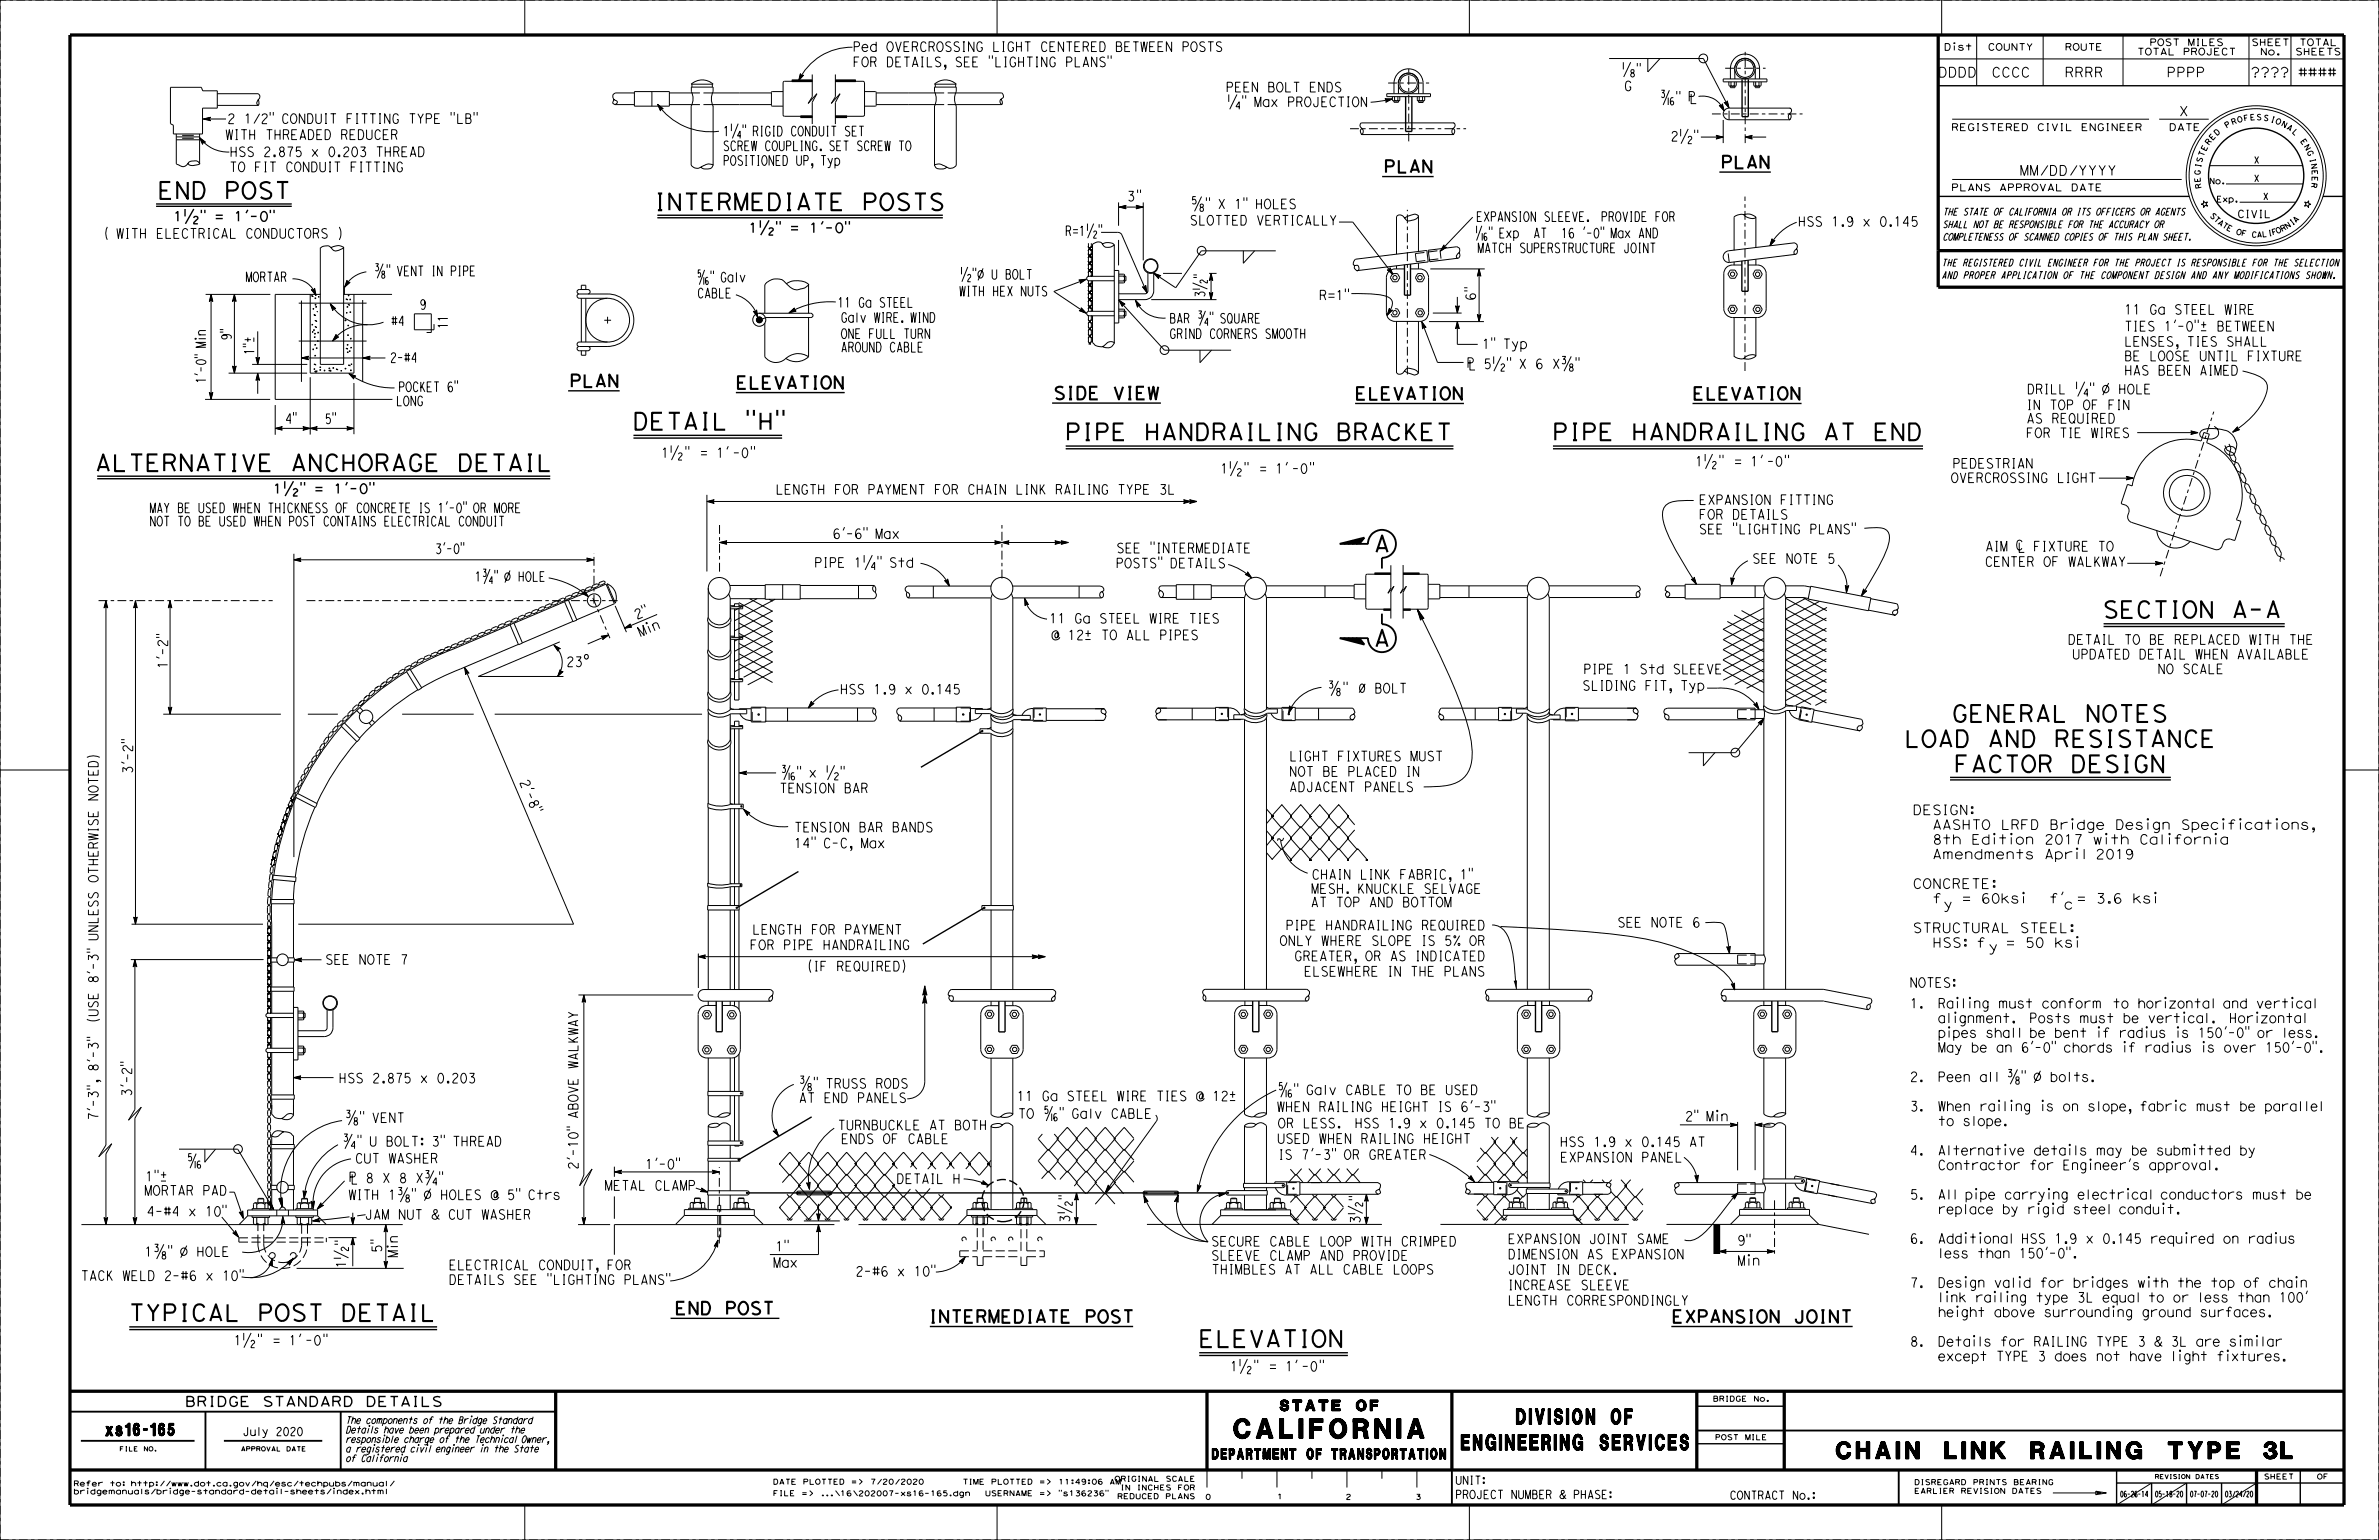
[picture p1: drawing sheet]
<svg xmlns="http://www.w3.org/2000/svg" width="432mm" height="279mm" viewBox="0 0 432 279" stroke-linecap="round" stroke-linejoin="round" font-family="sans-serif">
<defs><g id="words">
<text font-size="3.5" x="223.9" y="260.9">CALIFORNIA</text>
<g font-size="3">
<text x="28.6" y="36.1">END POST</text>
<text x="118.7" y="38.1">INTERMEDIATE POSTS</text>
<text x="114.8" y="77.9">DETAIL &quot;H&quot;</text>
<text x="193.3" y="79.9">PIPE HANDRAILING BRACKET</text>
<text x="281.7" y="79.9">PIPE HANDRAILING AT END</text>
<text x="17.2" y="85.5">ALTERNATIVE ANCHORAGE DETAIL</text>
<text x="249.3" y="100.2">A</text>
<text x="381.6" y="112.1">SECTION A-A</text>
<text x="249.3" y="117.3">A</text>
<text x="354.2" y="131">GENERAL NOTES</text>
<text x="345.6" y="135.5">LOAD AND RESISTANCE</text>
<text x="354.6" y="140.1">FACTOR DESIGN</text>
<text x="23.3" y="239.7">TYPICAL POST DETAIL</text>
<text x="217.5" y="244.4">ELEVATION</text>
<text x="333.3" y="264.7">CHAIN LINK RAILING TYPE 3L</text>
</g>
<g font-size="2.8">
<text x="265.2" y="263.1">ENGINEERING SERVICES</text>
<text x="275.2" y="258.4">DIVISION OF</text>
</g>
<g font-size="2.3">
<text x="251.1" y="31.3">PLAN</text>
<text x="312.3" y="30.5">PLAN</text>
<text x="103.4" y="70.2">PLAN</text>
<text x="133.5" y="70.5">ELEVATION</text>
<text x="191.2" y="72.4">SIDE VIEW</text>
<text x="245.9" y="72.5">ELEVATION</text>
<text x="307.2" y="72.5">ELEVATION</text>
<text x="122.5" y="238.5">END POST</text>
<text x="168.5" y="240">INTERMEDIATE POST</text>
<text x="303.4" y="240">EXPANSION JOINT</text>
<text x="19.2" y="260.5">xs16-165</text>
</g>
<g font-size="1.9">
<text x="232.3" y="255.9">STATE OF</text>
<text x="220" y="264.7">DEPARTMENT OF TRANSPORTATION</text>
</g>
<g font-size="1.8">
<text x="154.8" y="9.4">Ped OVERCROSSING LIGHT CENTERED BETWEEN POSTS</text>
<text x="154.8" y="12.1">FOR DETAILS, SEE &quot;LIGHTING PLANS&quot;</text>
<text x="222.5" y="16.7">PEEN BOLT ENDS</text>
<text x="294.7" y="16.5">G</text>
<text x="351.8" y="14">DDDD</text>
<text x="361.4" y="14">CCCC</text>
<text x="374.7" y="14">RRRR</text>
<text x="393.2" y="14">PPPP</text>
<text x="408.3" y="14">????</text>
<text x="417.1" y="14">####</text>
<text x="41.2" y="22.4">2 1/2&quot; CONDUIT FITTING TYPE &quot;LB&quot;</text>
<text x="222.7" y="19.4">‚&quot; Max PROJECTION</text>
<text x="301.2" y="18.6">‰&quot; Â</text>
<text x="395.4" y="21">X</text>
<text x="40.9" y="25.3">WITH THREADED REDUCER</text>
<text x="41.7" y="28.4">HSS 2.875 x 0.203 THREAD</text>
<text x="131.2" y="27.3">SCREW COUPLING. SET SCREW TO</text>
<text x="131.2" y="24.7">1‚&quot; RIGID CONDUIT SET</text>
<text x="303.2" y="25.6">2•&quot;</text>
<text x="41.6" y="31.2">TO FIT CONDUIT FITTING</text>
<text x="131.2" y="30">POSITIONED UP, Typ</text>
<text x="366.5" y="31.8">MM/DD/YYYY</text>
<text x="31.4" y="40.1">1•&quot; = 1'-0&quot;</text>
<text x="204.5" y="36.5">3&quot;</text>
<text x="215.9" y="40.9">SLOTTED VERTICALLY</text>
<text x="216.1" y="37.9">†&quot; X 1&quot; HOLES</text>
<text x="267.9" y="40.2">EXPANSION SLEEVE. PROVIDE FOR</text>
<text x="326.3" y="41.1">HSS 1.9 x 0.145</text>
<text x="18.8" y="43.2">( WITH ELECTRICAL CONDUCTORS )</text>
<text x="135.8" y="42.2">1•&quot; = 1'-0&quot;</text>
<text x="193.3" y="42.8">R=1•&quot;</text>
<text x="267.7" y="43.2">ˆ&quot; Exp</text>
<text x="268.1" y="45.9">MATCH SUPERSTRUCTURE JOINT</text>
<text x="276.3" y="43.2">AT</text>
<text x="281.3" y="43.2">16 '-0&quot; Max AND</text>
<text x="44.6" y="51.1">MORTAR</text>
<text x="67.9" y="50">…&quot; VENT IN PIPE</text>
<text x="126.4" y="51.2">Š&quot; Galv</text>
<text x="174.1" y="53.7">WITH HEX NUTS</text>
<text x="174.2" y="50.7">•&quot;Ø U BOLT</text>
<text x="71" y="59.1">#4</text>
<text x="76.1" y="56.1">9</text>
<text x="126.5" y="54.1">CABLE</text>
<text x="151.3" y="55.8">11 Ga STEEL</text>
<text x="152.6" y="58.5">Galv WIRE. WIND</text>
<text x="212.2" y="58.6">BAR ƒ&quot; SQUARE</text>
<text x="239.4" y="54.4">R=1&quot;</text>
<text x="384.8" y="57">11 Ga STEEL WIRE</text>
<text x="70.8" y="65.8">2-#4</text>
<text x="152.6" y="63.9">AROUND CABLE</text>
<text x="152.6" y="61.4">ONE FULL TURN</text>
<text x="212.2" y="61.4">GRIND CORNERS SMOOTH</text>
<text x="269" y="63.3">1&quot; Typ</text>
<text x="385.5" y="65.5">BE LOOSE UNTIL FIXTURE</text>
<text x="385.5" y="60.1">TIES 1'-0&quot;± BETWEEN</text>
<text x="385.5" y="62.8">LENSES, TIES SHALL</text>
<text x="72.3" y="71.1">POCKET 6&quot;</text>
<text x="266.2" y="66.9">Â 5•&quot; X 6 X…&quot;</text>
<text x="367.9" y="71.5">DRILL ‚&quot; Ø HOLE</text>
<text x="385.5" y="68.1">HAS BEEN AIMED</text>
<text x="58.9" y="76.9">5&quot;</text>
<text x="71.9" y="73.6">LONG</text>
<text x="367.8" y="76.8">AS REQUIRED</text>
<text x="367.8" y="74.3">IN TOP OF FIN</text>
<text x="120" y="83">1•&quot; = 1'-0&quot;</text>
<text x="367.7" y="79.4">FOR TIE WIRES</text>
<text x="49.5" y="89.5">1•&quot; = 1'-0&quot;</text>
<text x="140.8" y="89.7">LENGTH FOR PAYMENT FOR CHAIN LINK RAILING TYPE 3L</text>
<text x="221.5" y="85.9">1•&quot; = 1'-0&quot;</text>
<text x="307.7" y="84.6">1•&quot; = 1'-0&quot;</text>
<text x="354" y="87.6">OVERCROSSING LIGHT</text>
<text x="354.4" y="85">PEDESTRIAN</text>
<text x="27.1" y="95.5">NOT TO BE USED WHEN POST CONTAINS ELECTRICAL CONDUIT</text>
<text x="27.1" y="93">MAY BE USED WHEN THICKNESS OF CONCRETE IS 1'-0&quot; OR MORE</text>
<text x="308.3" y="94.2">FOR DETAILS</text>
<text x="308.3" y="91.6">EXPANSION FITTING</text>
<text x="78.9" y="100.4">3'-0&quot;</text>
<text x="151.1" y="97.7">6'-6&quot; Max</text>
<text x="202.6" y="100.3">SEE &quot;INTERMEDIATE</text>
<text x="308.3" y="96.9">SEE &quot;LIGHTING PLANS&quot;</text>
<text x="360.3" y="100">AIM • FIXTURE TO</text>
<text x="86.1" y="105.5">1ƒ&quot; Ø HOLE</text>
<text x="147.8" y="103">PIPE 1‚&quot; Std</text>
<text x="202.5" y="103">POSTS&quot; DETAILS</text>
<text x="318" y="102.2">SEE NOTE 5</text>
<text x="360.3" y="102.8">CENTER OF WALKWAY</text>
<text x="115.5" y="112.4" transform="rotate(-23 115.5 112.4)">2 &quot;</text>
<text x="189.6" y="113.1">11 Ga STEEL WIRE TIES</text>
<text x="116.2" y="115.6" transform="rotate(-23 116.2 115.6)">Mi n</text>
<text x="190.8" y="116.1">@ 12± TO ALL PIPES</text>
<text x="375.3" y="116.9">DETAIL TO BE REPLACED WITH THE</text>
<text x="376.1" y="119.6">UPDATED DETAIL WHEN AVAILABLE</text>
<text x="102.7" y="120.9">23^</text>
<text x="152.4" y="125.9">HSS 1.9 x 0.145</text>
<text x="240.9" y="125.8">…&quot; Á BOLT</text>
<text x="286.6" y="122.3">PIPE 1 Std SLEEVE</text>
<text x="287.2" y="125.3">SLIDING FIT, Typ</text>
<text x="391.6" y="122.2">NO SCALE</text>
<text x="94.3" y="141.9" transform="rotate(67 94.3 141.9)">2 ' - 8 &quot;</text>
<text x="141.4" y="143.9">TENSION BAR</text>
<text x="234" y="143.6">ADJACENT PANELS</text>
<text x="234" y="140.9">NOT BE PLACED IN</text>
<text x="234" y="138.1">LIGHT FIXTURES MUST</text>
<text x="347.1" y="147.8">DESIGN:</text>
<text x="144.1" y="153.8">14&quot; C-C, Max</text>
<text x="144.1" y="151">TENSION BAR BANDS</text>
<text x="349" y="150.5">AASHTO LRFD Bridge Design Specifications,</text>
<text x="349.3" y="153.2">8th Edition 2017 with California</text>
<text x="349.3" y="155.9">Amendments April 2019</text>
<text x="238.1" y="159.5">CHAIN LINK FABRIC, 1&quot;</text>
<text x="347.1" y="161.2">CONCRETE:</text>
<text x="237.9" y="164.6">AT TOP AND BOTTOM</text>
<text x="237.9" y="162.1">MESH. KNUCKLE SELVAGE</text>
<text x="349.5" y="163.9">f</text>
<text x="352.7" y="165">y</text>
<text x="353.4" y="163.9">= 60ksi</text>
<text x="371.1" y="163.9">f'</text>
<text x="374.6" y="165">c</text>
<text x="375.9" y="163.9">= 3.6 ksi</text>
<text x="136.1" y="172.3">FOR PIPE HANDRAILING</text>
<text x="136.5" y="169.5">LENGTH FOR PAYMENT</text>
<text x="232.2" y="171.5">ONLY WHERE SLOPE IS 5% OR</text>
<text x="233.3" y="168.8">PIPE HANDRAILING REQUIRED</text>
<text x="293.5" y="168.2">SEE NOTE 6</text>
<text x="347.1" y="169.2">STRUCTURAL STEEL:</text>
<text x="349.4" y="171.9">HSS: f</text>
<text x="360.9" y="172.7">y</text>
<text x="363.7" y="171.9">= 50 ksi</text>
<text x="59" y="175">SEE NOTE 7</text>
<text x="146.5" y="176.2">(IF REQUIRED)</text>
<text x="234.9" y="174.3">GREATER, OR AS INDICATED</text>
<text x="236.7" y="177.1">ELSEWHERE IN THE PLANS</text>
<text x="346.6" y="179.2">NOTES:</text>
<text x="346.6" y="182.9">1.</text>
<text x="351.7" y="185.6">alignment.</text>
<text x="351.7" y="182.9">Railing must conform to horizontal and vertical</text>
<text x="369.1" y="185.6">Posts must be vertical.</text>
<text x="403.9" y="185.6">Horizontal</text>
<text x="351.7" y="190.9">May be an 6'-0&quot; chords if radius is over 150'-0&quot;.</text>
<text x="351.7" y="188.3">pipes shall be bent if radius is 150'-0&quot; or less.</text>
<text x="61.4" y="196.5">HSS 2.875 x 0.203</text>
<text x="144.9" y="197.4">…&quot; TRUSS RODS</text>
<text x="346.6" y="196.3">2.</text>
<text x="351.7" y="196.3">Peen all …&quot; Ø bolts.</text>
<text x="62.5" y="203.7">…&quot; VENT</text>
<text x="145" y="200.1">AT END PANELS</text>
<text x="183.7" y="199.7">11 Ga STEEL WIRE TIES @ 12±</text>
<text x="184.7" y="202.9">TO Š&quot; Galv CABLE</text>
<text x="231.7" y="201.7">WHEN RAILING HEIGHT IS 6'-3&quot;</text>
<text x="231.8" y="198.6">Š&quot; Galv CABLE TO BE USED</text>
<text x="305.8" y="203.4">2&quot; Min</text>
<text x="346.6" y="201.6">3.</text>
<text x="351.7" y="201.6">When railing is on slope, fabric must be parallel</text>
<text x="62.1" y="208">ƒ&quot; U BOLT: 3&quot; THREAD</text>
<text x="152" y="205">TURNBUCKLE AT BOTH</text>
<text x="152.6" y="207.5">ENDS OF CABLE</text>
<text x="231.8" y="207.5">USED WHEN RAILING HEIGHT</text>
<text x="231.9" y="204.7">OR LESS.</text>
<text x="246.6" y="204.7">HSS 1.9 x 0.145 TO BE</text>
<text x="283.1" y="208">HSS 1.9 x 0.145 AT</text>
<text x="346.6" y="209.6">4.</text>
<text x="351.7" y="209.6">Alternative details may be submitted by</text>
<text x="351.7" y="204.3">to slope.</text>
<text x="26.4" y="214.3">1&quot;±</text>
<text x="63.3" y="214.6">Â 8 X 8 Xƒ&quot;</text>
<text x="64.4" y="211">CUT WASHER</text>
<text x="109.7" y="216">METAL CLAMP</text>
<text x="117.1" y="212.1">1'-0&quot;</text>
<text x="162.7" y="214.7">DETAIL H</text>
<text x="232" y="210.4">IS 7'-3&quot; OR GREATER</text>
<text x="283.2" y="210.8">EXPANSION PANEL</text>
<text x="351.7" y="212.3">Contractor for Engineer's approval.</text>
<text x="26.2" y="216.9">MORTAR PAD</text>
<text x="26.6" y="220.7">4-#4 x 10&quot;</text>
<text x="63.2" y="217.6">WITH 1…&quot; Ø HOLES @ 5&quot; Ctrs</text>
<text x="66.2" y="221.2">JAM NUT &amp; CUT WASHER</text>
<text x="346.6" y="217.6">5.</text>
<text x="351.7" y="220.3">replace by rigid steel conduit.</text>
<text x="351.7" y="217.6">All pipe carrying electrical conductors must be</text>
<text x="26.2" y="228">1…&quot; Ø HOLE</text>
<text x="140.7" y="227">1&quot;</text>
<text x="219.8" y="226.1">SECURE CABLE LOOP WITH CRIMPED</text>
<text x="273.6" y="225.6">EXPANSION JOINT SAME</text>
<text x="315.3" y="225.9">9&quot;</text>
<text x="346.6" y="225.6">6.</text>
<text x="351.7" y="225.6">Additional HSS 1.9 x 0.145 required on radius</text>
<text x="14.6" y="232.3">TACK WELD 2-#6 x 10&quot;</text>
<text x="81.4" y="230.4">ELECTRICAL CONDUIT, FOR</text>
<text x="81.4" y="233">DETAILS SEE &quot;LIGHTING PLANS&quot;</text>
<text x="140.3" y="230">Max</text>
<text x="155.3" y="231.5">2-#6 x 10&quot;</text>
<text x="219.8" y="228.7">SLEEVE CLAMP AND PROVIDE</text>
<text x="219.9" y="231.2">THIMBLES AT ALL CABLE LOOPS</text>
<text x="273.6" y="231.2">JOINT IN DECK.</text>
<text x="273.6" y="228.4">DIMENSION AS EXPANSION</text>
<text x="315.3" y="229.6">Min</text>
<text x="346.6" y="233.6">7.</text>
<text x="351.7" y="233.6">Design valid for bridges with the top of chain</text>
<text x="351.7" y="228.3">less than 150'-0&quot;.</text>
<text x="273.6" y="236.8">LENGTH CORRESPONDINGLY</text>
<text x="273.6" y="234">INCREASE SLEEVE</text>
<text x="351.7" y="238.9">height above surrounding ground surfaces.</text>
<text x="351.7" y="236.3">link railing type 3L equal to or less than 100'</text>
<text x="42.4" y="244.1">1•&quot; = 1'-0&quot;</text>
<text x="346.6" y="244.3">8.</text>
<text x="351.7" y="244.3">Details for RAILING TYPE 3 &amp; 3L are similar</text>
<text x="223.2" y="248.8">1•&quot; = 1'-0&quot;</text>
<text x="351.7" y="246.9">except TYPE 3 does not have light fixtures.</text>
<text x="33.5" y="255.2">BRIDGE STANDARD DETAILS</text>
</g>
<g font-size="1.5">
<text x="72.2" y="228.2" transform="rotate(-90 72.2 228.2)">Min</text>
<text x="44" y="260.5">July 2020</text>
<text x="264.1" y="269.3">UNIT:</text>
<text x="264.1" y="271.9">PROJECT NUMBER &amp; PHASE:</text>
<text x="313.9" y="272">CONTRACT No.:</text>
</g>
<text font-size="1.4" x="406.1" y="39.5">CIVIL</text>
<g font-size="1.3">
<text x="354.1" y="23.7">REGISTERED CIVIL ENGINEER</text>
<text x="393.7" y="23.7">DATE</text>
<text x="409.1" y="29.7">X</text>
<text x="354.1" y="34.6">PLANS APPROVAL DATE</text>
<text x="409.1" y="33">X</text>
<text x="352.6" y="41.3">SHALL NOT BE RESPONSIBLE FOR THE ACCURACY OR</text>
<text x="352.6" y="39">THE STATE OF CALIFORNIA OR ITS OFFICERS OR AGENTS</text>
<text x="410.7" y="36.3">X</text>
<text x="352.6" y="43.6">COMPLETENESS OF SCANNED COPIES OF THIS PLAN SHEET.</text>
<text x="352.4" y="50.6">AND PROPER APPLICATION OF THE COMPONENT DESIGN AND ANY MODIFICATIONS SHOWN.</text>
<text x="352.4" y="48.3">THE REGISTERED CIVIL ENGINEER FOR THE PROJECT IS RESPONSIBLE FOR THE SELECTION</text>
<text x="62.7" y="263.5">a registered civil engineer in the State</text>
<text x="62.7" y="261.8">responsible charge of the Technical Owner,</text>
<text x="62.7" y="260">Details have been prepared under the</text>
<text x="62.7" y="258.3">The components of the Bridge Standard</text>
<text x="62.7" y="265.2">of California</text>
</g>
<g font-size="1.2">
<text x="352.8" y="9.1">Dist</text>
<text x="360.8" y="9.1">COUNTY</text>
<text x="374.8" y="9.1">ROUTE</text>
<text x="387.9" y="10">TOTAL PROJECT</text>
<text x="390.1" y="8.3">POST MILES</text>
<text x="408.6" y="8.3">SHEET</text>
<text x="410.2" y="10">No.</text>
<text x="416.6" y="10">SHEETS</text>
<text x="417.3" y="8.3">TOTAL</text>
</g>
<g font-size="1.1">
<text x="401" y="33.4">No.</text>
<text x="402.3" y="36.7">Exp.</text>
<text x="384.8" y="271.6">06-26-14</text>
<text x="391.1" y="271.6">05-18-20</text>
<text x="397.5" y="271.6">07-07-20</text>
<text x="403.8" y="271.6">03/24/20</text>
</g>
<g font-size="1">
<text x="404.1" y="23.3" transform="rotate(-31 404.1 23.3)">P</text>
<text x="405.2" y="22.7" transform="rotate(-20 405.2 22.7)">R</text>
<text x="406.2" y="22.3" transform="rotate(-15 406.2 22.3)">O</text>
<text x="407.3" y="22" transform="rotate(-10 407.3 22)">F</text>
<text x="408.4" y="21.8" transform="rotate(-4 408.4 21.8)">E</text>
<text x="409.5" y="21.8" transform="rotate(1 409.5 21.8)">S</text>
<text x="410.7" y="21.8" transform="rotate(12 410.7 21.8)">S</text>
<text x="412.1" y="22.1" transform="rotate(17 412.1 22.1)">I</text>
<text x="412.9" y="22.3" transform="rotate(22 412.9 22.3)">O</text>
<text x="414" y="22.8" transform="rotate(28 414 22.8)">N</text>
<text x="414.9" y="23.3" transform="rotate(33 414.9 23.3)">A</text>
<text x="399.6" y="29.6" transform="rotate(-74 399.6 29.6)">S</text>
<text x="399.9" y="28.5" transform="rotate(-69 399.9 28.5)">T</text>
<text x="400.4" y="27.5" transform="rotate(-63 400.4 27.5)">E</text>
<text x="400.9" y="26.4" transform="rotate(-53 400.9 26.4)">R</text>
<text x="401.6" y="25.5" transform="rotate(-47 401.6 25.5)">E</text>
<text x="402.3" y="24.7" transform="rotate(-42 402.3 24.7)">D</text>
<text x="415.9" y="24" transform="rotate(44 415.9 24)">L</text>
<text x="417.5" y="25.6" transform="rotate(55 417.5 25.6)">E</text>
<text x="418.1" y="26.6" transform="rotate(60 418.1 26.6)">N</text>
<text x="418.7" y="27.5" transform="rotate(65 418.7 27.5)">G</text>
<text x="419.2" y="28.9" transform="rotate(76 419.2 28.9)">I</text>
<text x="419.4" y="29.7" transform="rotate(81 419.4 29.7)">N</text>
<text x="399.3" y="31.8" transform="rotate(-85 399.3 31.8)">G</text>
<text x="399.4" y="33" transform="rotate(-96 399.4 33)">E</text>
<text x="399.4" y="30.5" transform="rotate(-79 399.4 30.5)">I</text>
<text x="399.6" y="34.1" transform="rotate(-101 399.6 34.1)">R</text>
<text x="419.6" y="33.1" transform="rotate(98 419.6 33.1)">R</text>
<text x="419.6" y="30.8" transform="rotate(87 419.6 30.8)">E</text>
<text x="419.7" y="32" transform="rotate(92 419.7 32)">E</text>
<text x="401" y="39.2" transform="rotate(46 401 39.2)">S</text>
<text x="401.7" y="39.9" transform="rotate(41 401.7 39.9)">T</text>
<text x="402.4" y="40.6" transform="rotate(37 402.4 40.6)">A</text>
<text x="403.2" y="41.1" transform="rotate(32 403.2 41.1)">T</text>
<text x="404" y="41.6" transform="rotate(27 404 41.6)">E</text>
<text x="415.1" y="41.6" transform="rotate(-34 415.1 41.6)">N</text>
<text x="416.1" y="40.9" transform="rotate(-38 416.1 40.9)">I</text>
<text x="416.7" y="40.5" transform="rotate(-43 416.7 40.5)">A</text>
<text x="405.8" y="42.4" transform="rotate(18 405.8 42.4)">O</text>
<text x="406.7" y="42.7" transform="rotate(13 406.7 42.7)">F</text>
<text x="408.6" y="43" transform="rotate(4 408.6 43)">C</text>
<text x="409.6" y="43.1" transform="rotate(-1 409.6 43.1)">A</text>
<text x="410.6" y="43" transform="rotate(-6 410.6 43)">L</text>
<text x="411.7" y="42.8" transform="rotate(-10 411.7 42.8)">I</text>
<text x="412.5" y="42.7" transform="rotate(-15 412.5 42.7)">F</text>
<text x="413.3" y="42.4" transform="rotate(-24 413.3 42.4)">O</text>
<text x="414.2" y="42.1" transform="rotate(-29 414.2 42.1)">R</text>
<text x="310.9" y="254.2">BRIDGE No.</text>
<text x="311.2" y="261.2">POST MILE</text>
<text x="13.3" y="269.6">Refer to: http://www.dot.ca.gov/hq/esc/techpubs/manual/</text>
<text x="140.3" y="269.3">DATE PLOTTED =&gt;</text>
<text x="157.9" y="269.3">7/20/2020</text>
<text x="174.7" y="269.3">TIME PLOTTED =&gt;</text>
<text x="192.1" y="269.3">11:49:06 AM</text>
<text x="202.3" y="268.8">ORIGINAL SCALE</text>
<text x="347.4" y="269.4">DISREGARD PRINTS BEARING</text>
<text x="410.9" y="268.4">SHEET</text>
<text x="420.5" y="268.4">OF</text>
<text x="13.3" y="271.1">bridgemanuals/bridge-standard-detail-sheets/index.html</text>
<text x="140.3" y="271.4">FILE =&gt;</text>
<text x="148.9" y="271.4">...\16\202007-xs16-165.dgn</text>
<text x="178.8" y="271.4">USERNAME =&gt;</text>
<text x="192.1" y="271.4">&quot;s136236&quot;</text>
<text x="202.8" y="271.9">REDUCED PLANS</text>
<text x="203.3" y="270.4">IN INCHES FOR</text>
<text x="218.7" y="272">0</text>
<text x="231.8" y="272">1</text>
<text x="244.2" y="272">2</text>
<text x="256.9" y="272">3</text>
<text x="347.4" y="271">EARLIER REVISION DATES</text>
</g>
<g font-size=".8">
<text x="21.7" y="263.3">FILE NO.</text>
<text x="43.7" y="263.3">APPROVAL DATE</text>
<text x="391.1" y="268.3">REVISION DATES</text>
</g>
</g></defs>
<g fill="#000">
<path d="M274.7 177.9h.6l-.1 1.6z"/>
<path d="M248.2 98.6h.2v.2h-.2z" fill-rule="evenodd"/>
<path d="M302.2 107.1h.1l-.1 .1z" fill-rule="evenodd"/>
<path d="M167.8 178.8l.2 .1h-.2z" fill-rule="evenodd"/>
<path d="M167.4 180.5l.1 .1z" fill-rule="evenodd"/>
<path d="M167.4 181.9l.1 .2z" fill-rule="evenodd"/>
<path d="M167.8 180.3l.1 .1z" fill-rule="evenodd"/>
<path d="M168.2 180.5l.1 .1z" fill-rule="evenodd"/>
<path d="M168.2 181.9l.1 .2z" fill-rule="evenodd"/>
<path d="M55.7 222.1l.2 .1-.1 .1z" fill-rule="evenodd"/>
<circle cx="248.3" cy="115.8" r=".13"/>
<circle cx="46.8" cy="222.2" r=".07"/>
</g>
<g fill="none" stroke="#000" stroke-width=".18">
<path d="M0 0h431.8v279.4h-431.8zM30.9 15.8h5.6l.3 .7h2.6v3.1h-2.6v4.7h-5.3v-1.6l-.6-.3zM36.8 16.4v.1M39.4 17l7.6 .1a.81 .81 0 0 1-.2 1.2 .45 .45 0 0 0-.2 .4 .45 .45 0 0 0 .3 .4v-1M39.4 19.1h7.5M95.2 0v6.3M111.7 19h3.4M115.1 16.9h-3.5a.77 .77 0 0 0-.3 .9 .77 .77 0 0 0 .7 .5 .39 .39 0 0 1-.3 .7 .39 .39 0 0 1-.4-.6l.2-.3M115.1 16.6h6.4v2.7h-6.4zM118.3 16.6v2.7M119.3 18.9l1.1 .8-.4 .1-.1 .3zM119.3 18.9a11.7 11.7 0 0 0 11.2 4.9"/>
<path d="M119.5 19.1l.7 .6h-.3v.3zM119.6 19.2l.5 .4h-.2l-.1 .2zM119.7 19.4l.3 .2-.2 .1zM119.7 19.3l.2 .3-.2-.2M121.5 16.9h4.1M121.5 19h4.1M125.4 15.3a2.95 2.95 0 0 1 4 0zM125.6 15.3v.5M129.3 15.3v.5M129.3 16.9h10.7M129.3 19h10.7M142.1 16.6h-1.9l-.2 .2 .1 2.4 2 .1"/>
<path d="M145.2 14.1l.1-.2-.1 .2M145.3 13.4l.2 .3h.3l-.8 .9zM145.3 13.5l.1 .3 .3-.1-.6 .7zM145.3 13.7l.1 .1h.2l-.5 .5zM145.3 13.7l.2 .1-.3 .3zM147.4 13.5v4.1l-.7 1.2 1.6-1.8-.9 1.6v3.9M147.4 14.7l-5.1 .1-.2 .2v5.8l.3 .3h5M151.6 13.5v4.1l-.7 1.2 1.6-1.8-.9 1.6v3.9M151.6 14.7h5l.3 .3v6l-.3 .1h-5M154.7 8.6a10.6 10.6 0 0 0-9.7 6M156.9 16.6h2l.1 .2v2.4l-2.1 .1M159 16.9h10.7"/>
<path d="M159 19h10.7M169.6 15.3a2.9 2.9 0 0 1 4 0zM169.8 15.3v.5M173.5 16.9h8.3l.2 .1a.6 .6 0 0 1-.4 1 .57 .57 0 0 0 .3 .9 .76 .76 0 0 0-.3-.9M173.5 19h8.3M173.5 15.3v.5M179.6 10.1v.6M180.1 10.1v.6M181 0v6.3M201.1 10.1v.6M201.7 10.1v.6M223 17.1v1.4"/>
<path d="M224.5 17.1l-1.3 2.7M225 19.4h-.6l.5-.9v1.3M225.6 17.3v.6M226.1 17.3v.6M251.4 17.9l1.3 .1-1.2 .6 .2-.4zM251.5 18h1l-.9 .4 .1-.2zM251.6 18h.7l-.6 .3 .1-.1zM251.7 17h7.9v.5h-7.9zM251.7 18.1h.5l-.4 .2v-.2zM252.1 18l-.3 .2 .3-.1M252.7 18l-3.9 .6M252.7 17.5v.6l.2 .2 .2-.2"/>
<path d="M252.9 18.3h1M253 18.3v.3h.8v-.3M253.1 17.5v.6M253.1 18.1l.4 .2 .2-.2M253.7 17.5v.6M253.8 15.1h.1M253.8 15.5v1.5M254.1 17.5l-.1 .8h-.2l-.1-.2M257.2 17.5l.1 .8h.2l.1-.2M257.4 18.3h1M257.5 15.1h.1M257.5 18.3v.3h.8v-.3"/>
<path d="M257.5 15.5v1.5M257.6 18.1l.2 .2 .4-.2M257.6 17.5v.6M258.2 17.5v.6M258.3 15a2.65 2.65 0 0 0-2.6-2.5 2.65 2.65 0 0 0-2.7 2.5v2M258.3 15.1v1.9M258.6 17.5l-.1 .8h-.1l-.2-.2M266.7 0v6.3M292.1 10.6h17.1l4.6 9M294.6 11.3v1.3M296 11.3l-1.3 2.7M296.3 13.2a.37 .37 0 0 0-.3 .6 .37 .37 0 0 0 .6 0 .37 .37 0 0 0-.2-.6l-.3-.1v-.4h.4v.4l-.1 .1"/>
<path d="M297.2 11.4v.6M297.7 11.4v.6M299.1 10.6v2.5l2.2-2.4M301.6 16.4h.5l-.2 .4h-.1a.45 .45 0 0 1 .3 .5 .45 .45 0 0 1-.3 .4l-.2-.2M302.8 17.7v1.4M303 16.4l-1.1 2.7M303.7 17.8l-.2-.1a.94 .94 0 0 0 0 1.4 .37 .37 0 0 0 .3-.4 .37 .37 0 0 0-.3-.4l-.3 .4M308.3 17.5a4.1 4.1 0 0 1 4.6 2.6M312.1 19.2h.4l.1-.4 .3 1.3zM312.2 19.2l.3 .1 .1-.3 .2 .9zM312.3 19.3h.2l.1-.2 .1 .7zM312.4 19.3l.2-.1 .1 .4z"/>
<path d="M312.7 19.6l-.2-.2 .1 .2M312.8 14.3h7.9v.6h-7.9zM312.9 18.6h.4l.2-.3 .3 1.3zM313.1 18.7h.3l.1-.2 .2 .9zM313.2 18.7h.2l.1-.1 .2 .6zM313.3 18.8l.2-.1 .1 .4zM313.6 19l-.2-.2 .1 .3M313.8 14.9v.6l.2 .1 .2-.1M314 15.6h1M314.1 14.3a5 5 0 0 1 .3-3.1 2.65 2.65 0 0 1 2.9-1.3 2.65 2.65 0 0 1 2.1 2.4v2M314.1 15.6v.3h.8v-.3M314.2 14.9v.6"/>
<path d="M314.2 15.5l.4 .1 .2-.1M314.8 14.9v.6M314.9 12.5v1.8M314.9 12.4h.1M315.1 14.9v.6l-.1 .1-.2-.1M318.3 14.9v.6l.2 .1 .2-.1M318.5 15.6h.9M318.6 12.4h.1M318.6 15.6v.3h.8v-.3M318.6 12.5v1.8M318.7 15.5l.2 .1 .4-.1M318.7 14.9v.6"/>
<path d="M319.3 14.9v.6M319.7 14.9v.6l-.3 .1-.1-.1M324.8 19.6a.56 .56 0 0 1 .4 .6 .56 .56 0 0 1-.4 .5 .75 .75 0 0 0 .1 1h-.1a.68 .68 0 0 0 0-1.1M324.9 19.6h-11.1a1.06 1.06 0 0 0-1 1.1 1.06 1.06 0 0 0 1 1h11.1M351.8 10.7h73.7M352.4 0v6.3M354.7 8.3v.8M358.8 6.3v9.3M370.8 6.3v9.3M385.3 6.3v9.3M408.2 6.3v9.3M415.8 6.3v9.3"/>
<path d="M32 24.3v5.4l.3 .2a1.14 1.14 0 0 0 1.7-.1 1.45 1.45 0 0 1 2.1-.3l.2 .2-.4 .2a1.6 1.6 0 0 1-1.8-.2M32 24.8h4.2M32 25.4h4.2M33.1 24.6h2.1M33.1 25.1h2.1M36.2 25l1.1 .8h-.4l-.1 .4zM36.2 24.3v5.4M36.2 25a6.4 6.4 0 0 0 5.4 2.6M36.4 25.2l.7 .6h-.2l-.1 .2zM36.5 25.3l.5 .4h-.2v.2zM36.6 25.4l.3 .3-.1 .1zM36.6 25.4l.2 .3-.2-.2"/>
<path d="M36.9 21.6l1.3-.3-.2 .3 .2 .3zM36.9 21.6h4.1M37.1 21.6l1-.3-.2 .3 .2 .2zM37.3 21.6l.7-.2-.1 .2 .1 .1zM37.5 21.6l.4-.1v.2zM37.5 21.6h.3h-.3M49 20.3v.7M49.6 20.3v.7M81.9 20.3v.7M82.4 20.3v.7M86 20.3v.7M86.6 20.3v.7"/>
<path d="M129.4 30v-10.7a2.91 2.91 0 0 1 0-2.7v-.8h-3.9v.8a2.81 2.81 0 0 1-.1 2.7v10.7a1.4 1.4 0 0 0 2.2 .1l.3-.1a1.32 1.32 0 0 1 1.5 0 1.34 1.34 0 0 1-1.8 .6l-.4-.3M132.8 22.4v1.4M134 22.4l-1.1 2.7M134.4 24.7h-.5l.4-.9v1.3M134.9 22.6v.6M135.3 22.6v.6M169.6 30v-10.7a2.91 2.91 0 0 0 0-2.7v-.8h4v.8a2.91 2.91 0 0 0 0 2.7v10.7a1.36 1.36 0 0 1-2.1 .1l-.4-.1a1.28 1.28 0 0 0-1.5 0 1.3 1.3 0 0 0 1.8 .6l.4-.3M203 36.7v4.3M203.1 37.6l1.3-.3-.2 .3 .2 .3zM203.1 37.6h4.4M203.3 37.6l1-.3-.2 .3 .2 .2zM203.5 37.6l.7-.2-.2 .2 .2 .1z"/>
<path d="M203.7 37.6l.4-.1v.2zM203.7 37.5l.3 .1h-.3M206.2 37.3l1.3 .3-1.3 .3 .2-.3zM206.3 37.3l1 .3-1 .2 .2-.2zM206.4 37.4l.7 .2-.7 .1 .2-.1zM206.5 34.4v.6M206.5 37.5l.4 .1-.4 .1zM206.9 37.5l-.3 .1h.3M207 34.4v.6M207.5 36.7v10.5M217 35.7h-.5l-.1 .6a.41 .41 0 0 1 .7 .2 .41 .41 0 0 1-.6 .5l-.1-.1M218.1 37.6a.35 .35 0 0 0-.4 .4 .35 .35 0 0 0 .4 .3 .35 .35 0 0 0 .3-.3l-.1-.3a.38 .38 0 0 1-.4-.2 .38 .38 0 0 1 0-.4h.5v.4l-.2 .1"/>
<path d="M218.1 35.7l-1.3 2.6M219 35.8v.6M219.5 35.8v.6M225.8 35.8v.6M226.3 35.8v.6M247.2 24.4h16.6M255 39.6l.2-.2a3.1 3.1 0 0 1 2-.4l.3 .2a1.18 1.18 0 0 1-1.2 .8 1.17 1.17 0 0 1-1.6-.7 .81 .81 0 0 0-1.2 0v6.8M257.5 39.3v6.3M263.8 22.3a.53 .53 0 0 1 .3 .5 .53 .53 0 0 1-.4 .5 .8 .8 0 0 0 .1 1.1 .69 .69 0 0 0-.1-1.1M263.9 22.3h-16.7a.55 .55 0 0 0-.4 .5 .55 .55 0 0 0 .4 .5 .74 .74 0 0 1 0 1.1 .73 .73 0 0 1 0-1.1M267.3 39.4l-5.9 6.2M305 23.4v1.3"/>
<path d="M306.4 25a.33 .33 0 0 1 .5-.3 .33 .33 0 0 1 .1 .5l-.5 .6-.1 .3h.7M306.4 23.4l-1.3 2.7M307.6 23.5v.6M308.2 23.5v.6M308.7 24.9h4.1M311.5 24.6l1.3 .3-1.3 .3 .2-.3zM311.6 24.7l1 .2-1 .2 .2-.2zM311.7 24.7l.6 .2-.6 .1 .1-.1zM311.8 24.8l.4 .1-.4 .1zM312.2 24.8l-.3 .1h.3M312.8 21.8v4.2M316.4 38.9a2.05 2.05 0 0 1 2.3 .6 1.93 1.93 0 0 1-2.2-.6 1.72 1.72 0 0 0-1.8 .5v6"/>
<path d="M316.8 24.9l1.2-.3-.2 .3 .2 .3zM316.8 24.9h3.8M317 24.9l.9-.2-.2 .2 .2 .2zM317.2 24.9l.6-.2-.1 .2 .1 .1zM317.3 24.9l.4-.1v.2zM317.4 24.8l.2 .1h-.2M318.7 39.4v5.5M354.3 21.6h35.8M354.3 32.6h41.7M391.9 21.6h9M399.9 36.4l.3 .4 .4-.1-.2 .3 .3 .4-.5-.1-.2 .3-.1-.4-.4-.2 .4-.1zM401 30.1h16.9"/>
<path d="M404 33.4h14M406.5 36.7h10.2M418.3 36.7l.4 .1 .3-.4v.5l.5 .2-.5 .1v.4l-.3-.3-.4 .1 .3-.4zM19.5 41.2a2.54 2.54 0 0 0 0 2.3M37.3 53.4h11.8M37.4 60h-1.2l-.2 .4 .1 .2 .3 .1M38.3 54v.3v-.3M38.3 53.4l.3 1.3-.3-.2-.3 .2zM38.3 53.6l.3 1-.3-.2-.2 .2zM38.3 53.8l.2 .7-.2-.1-.1 .1zM38.3 54l.1 .4h-.2zM38.3 53.4v19.1"/>
<path d="M39.9 59.8h.6M42.5 54l.1 .3v-.3M42.5 53.4l.4 1.3-.4-.2-.3 .2zM42.5 53.6l.3 1-.3-.2-.2 .2zM42.5 53.8l.2 .7-.2-.1-.1 .1zM42.5 54l.1 .4h-.2zM42.5 53.4v14.3M53.1 50.6a4.3 4.3 0 0 1 4.3 3M54.2 55h12.3M54.7 54.5v14.8M56.5 52.6h.4l.2-.3 .3 1.3zM56.6 58.8l.1 .1z"/>
<path d="M56.7 52.6l.2 .1 .2-.2 .2 .9zM56.7 53.8l-.1-.1 .2 .1M56.8 52.7h.1l.1-.1 .2 .6zM56.9 52.8l.1-.1 .1 .4zM57.2 53.1l-.2-.3 .1 .3M57.2 57.2l-.2-.1h.1l.1 .2M57.4 59.4l-.2-.1 .2 .1M57.4 58.3l-.2-.1 .2 .1M57.5 56.6h.1M57.8 53.8l.1 .1zM58.1 53.4h-8.1v19.1h21.2M59.9 55.1l1 .9h-.4l-.1 .3z"/>
<path d="M59.9 55.1a8.1 8.1 0 0 0 9.7 3.4M60 55.3l.8 .6h-.3l-.1 .3zM60.1 44.9l.2-.1a1.86 1.86 0 0 1 2.1 .1l-.5 .3a1.23 1.23 0 0 1-2-.4l-.4-.2h-.5l-.9 .4M60.1 55.5l.5 .4h-.1l-.1 .2zM60.3 55.6l.3 .2-.2 .2zM60.3 55.6l.2 .2-.3-.2M61.6 41.2a2.62 2.62 0 0 1 0 2.3M62.4 44.9v21.2h-4.3v-21.2M62.4 53.4h8.8M62.5 52v1.4M62.7 58l.1 .1-.2 .1zM62.8 51.6l.2-.2-.1 .2"/>
<path d="M62.9 56.7l.1 .1zM63 50.9l.1 .3h.4l-1 .9zM63 51.2l.1 .1h.2l-.5 .5zM63 51.3l.1 .1-.2 .2zM63 51l.1 .3h.3l-.7 .6zM63 54.4l-.2-.1h.2v.1M63.1 59l.2 .1zM63.2 53.6l.1 .1zM63.4 55.4l-.2-.2 .2 .2M63.5 54.3l.1 .1zM64.2 53.4v14.3h-7.9v-14.3M65.8 54.4v14.9"/>
<path d="M66.5 49.3a5.3 5.3 0 0 0-4 2.8M66.7 58.9a7.4 7.4 0 0 0-6.3 3M68.2 47.8h.5l-.3 .5a.41 .41 0 0 1 .3 .5 .41 .41 0 0 1-.5 .3v-.1M69.5 49.7a.35 .35 0 0 0-.2 .6 .35 .35 0 0 0 .5 0 .58 .58 0 0 0-.4-.7v-.4h.3l.1 .4-.2 .1M69.5 47.8l-1 2.7M70.3 47.9v.7M70.7 47.9v.7M78.8 58.8v1h-3.6v-2.9h3.1v3.4h-.9M81.3 59.1h-1.8l.3 .2M81.3 57.8h-1.8l.3 .3M105.1 53.3h5.1a4.8 4.8 0 0 1 4.8 4.8 4.8 4.8 0 0 1-4.8 4.8M105.1 53.3a.39 .39 0 0 0-.4 .4 .39 .39 0 0 0 .4 .4h5.2"/>
<path d="M105.1 53.3a.41 .41 0 0 1-.4-.4 .41 .41 0 0 1 .4-.4h1.6a.41 .41 0 0 1 .4 .4 .41 .41 0 0 1-.3 .4M105.5 52.5v-.7h.8v.7M105.5 54.1v8M106.3 54.1v8M110.2 54.1a4 4 0 0 1 4.1 4 4 4 0 0 1-4.1 4M110.2 54.1a4 4 0 0 0-3.9 4 4 4 0 0 0 3.9 4M127.1 49h-.3l-.1 .6 .2-.1a.42 .42 0 0 1 .3 .4 .42 .42 0 0 1-.3 .4l-.2-.2M127.7 50.3v1.3M127.9 49l-1 2.6M128.5 50.4l-.2-.1a1.03 1.03 0 0 0 0 1.3 .34 .34 0 0 0 .3-.4 .34 .34 0 0 0-.4-.2l-.1 .3M133.6 53.5a5.8 5.8 0 0 1 3.9 4M136.7 56.5l.4 .1 .2-.4 .2 1.3z"/>
<path d="M136.9 56.6h.3l.1-.2 .1 .9zM137 56.6l.2 .1 .1-.2 .1 .7zM137.1 56.7l.2-.1v.4zM137.3 57l-.1-.3 .1 .3M137.8 56.8h9.3a.39 .39 0 0 1 .5 .4 .39 .39 0 0 1-.4 .4h-8.3l-.7 .4M138.8 58.6v6.1a2.56 2.56 0 0 0 4 .2 3.3 3.3 0 0 1 4-.2M142.7 51.5a3.7 3.7 0 0 1 4.1 .1 2.6 2.6 0 0 1-2.9 .8l-.9-.7a2.53 2.53 0 0 0-4.2 0v5.1M143.2 56.8l1-.9-.1 .4 .4 .1zM143.4 56.7l.7-.7v.3l.2 .1zM143.7 56.4l.3-.1-.3 .3M144 56.2l.1 .2-.4 .1zM144 56.1v.2l.2 .1-.6 .2z"/>
<path d="M146.8 51.7v5.1M146.8 57.6v7.1M151.7 54.8a14.7 14.7 0 0 0-8.5 2M174.5 48.4v1.4M175.6 50.1a.28 .28 0 0 1 .4-.3 .28 .28 0 0 1 .2 .4v.1a.96 .96 0 0 0-.6 .8h.6M175.6 48.4l-1 2.7M176.6 48.6v.6M177.1 48.6v.6M177.7 49.2a.64 .64 0 0 1 .8 .4 .64 .64 0 0 1-.4 .8 .69 .69 0 0 1-.6-.5 .69 .69 0 0 1 .2-.7zM178.4 48.7l-.9 2.2M195.8 50.8l1.4-.1-1.1 .7v-.4zM196 50.8l1-.1-.9 .6 .1-.3z"/>
<path d="M196.1 50.9l.6-.1-.5 .4zM196.2 50.9h.4l-.3 .2zM196.3 55.8l.9 1-1.3-.4 .4-.2zM196.3 56l.7 .7-.9-.3 .2-.1zM196.4 56.1l.4 .5-.6-.2 .2-.1zM196.4 56.2l.3 .3-.4-.1zM196.6 50.8l-.3 .1h.3M196.7 56.5l-.3-.1 .2 .2M197.2 50.7l-5.9 2.2 5.9 3.9M197.4 40.6v1.3M197.6 59.3v.1a1.06 1.06 0 0 1 0 1.8v.1M197.6 57.3v.8l.5 .6"/>
<path d="M197.6 53.4v.7l.5 .5v.8M197.6 52.7l.5 .7M197.6 51.3l.5 .7v.7M197.6 48.7l.5 .6-.1 .8M197.6 45.4v.7a1.06 1.06 0 0 1 0 1.9v.7M197.6 50h.1M197.6 50v.1M197.6 50.1h.1M197.6 44.1v.7l.5 .7M197.6 50.9v.5M197.6 58.7v.6M197.6 50.1a.41 .41 0 0 0-.4 .4 .41 .41 0 0 0 .4 .4h4.6"/>
<path d="M197.6 50.1h4.6M198 57.3l.1 .7M198.1 45.4v.7a1.08 1.08 0 0 0 0 1.9v.7M198.1 44.1v.7l-.5 .7M198.1 50.9v.5M198.1 53.4v.6M198.1 58.7v.6M198.1 59.3v.1a1.08 1.08 0 0 0 0 1.8v.1M198.1 58l-.5 .7M198.1 55.3l-.5 .7v.5M198.1 54v.1a1.08 1.08 0 0 0 0 1.9v.5M198.1 52.7l-.5 .7"/>
<path d="M198.1 51.3l-.5 .7v.7M198.1 48.7l-.5 .6v.7M198.3 57.3v4.9a1.61 1.61 0 0 0 2.7 0l.6-.2 .6 .2a1.36 1.36 0 0 1-2.1 .7M198.3 50.9v5.6M198.5 42.2a.28 .28 0 0 1 .4-.3 .28 .28 0 0 1 .1 .5l-.5 .8h.5M198.5 40.6l-1.1 2.6M199.5 40.7v.6M199.8 42.2h3.1l.6 .2 4.7 10.7M200 40.7v.6M200.1 44.3a1.87 1.87 0 0 1 2.1 .1 1.43 1.43 0 0 1-2.1-.1 1.11 1.11 0 0 0-1.8 .1v5.7M202.2 49.1h.9v9.5h-.9M202.2 44.4v17.8"/>
<path d="M202.2 56.5h-4.6a.41 .41 0 0 0-.4 .4 .41 .41 0 0 0 .4 .4h4.6M203 43.5v4.7M203.1 56.1h1v.2l-.2 .1M203.1 54.4l1.1 .8h-.4l-.1 .4zM203.1 54.4l8.2 9.1h12.1M203.1 49.7l1 .1v.1l-.2 .2M203.1 57.3h.8M203.1 56.4h.8M203.1 51h.8M203.1 50.1h.8M203.2 54.6l.8 .5-.2 .1-.1 .3zM203.3 54.8l.6 .3-.2 .2z"/>
<path d="M203.5 54.9l.3 .2-.1 .1zM203.5 54.8l.2 .3-.3-.2M203.9 56.4a.56 .56 0 0 1 0 .9M203.9 50.1a.56 .56 0 0 1 0 .9M203.9 51h.2v.3h-1M203.9 57.3l.2 .1v.2l-1 .1M204.1 50.1h.3v.8h-.3M204.1 56.5h.3v.8h-.3M204.1 49.9v1.3M204.1 56.3v1.2M206.1 54.5a5.5 5.5 0 0 0 5.5 3.2M206.1 54.5l.9 .9h-.4l-.2 .3z"/>
<path d="M206.2 54.7l.7 .7h-.3l-.1 .2zM206.3 54.8l.5 .5h-.2l-.1 .2zM206.4 55l.3 .2-.2 .2zM206.4 55l.1 .2-.2-.2M207.4 52l.4 .1 .2-.3 .2 1.3zM207.5 52.1l.3 .1 .1-.3 .2 1zM207.6 52.2h.2l.1-.1 .1 .6zM207.7 52.2h.2v.4zM208 52.5l-.1-.2v.3M208.4 53.3h.1M208.4 52.8l-.3 .4-.3 .1h-4.7M208.4 49.5v3.3"/>
<path d="M209 54.4h11.8M209.4 49.5v3.3a1.57 1.57 0 0 1-1.6 1.6h-4.7M209.4 49.6l1.3 .4-.4 .2v.4zM209.6 49.7l.9 .3-.2 .1v.3zM209.8 49.8l.6 .2-.2 .1v.2zM209.9 49.9l.4 .1-.2 .2zM209.9 49.8l.2 .3-.2-.2M211.1 49.6h3.4M216.5 52.5h1.3M216.5 51.3l2.6 1.1M216.6 49.9h.6M216.6 50.3h.6"/>
<path d="M216.9 53.7v-.6h.3l.4 .4a.55 .55 0 0 1 .6-.5 .55 .55 0 0 1 .5 .5l-.2 .2M217.6 56.4h.5l-.3 .5a.41 .41 0 0 1 .3 .5 .41 .41 0 0 1-.5 .3v-.1M218.8 56.4l-1.1 2.7M219.1 50.8v.5h-.2l-.6-.5a.29 .29 0 0 0-.5 .1 .29 .29 0 0 0 .3 .4M219.3 58.6h-.6l.4-.9 .1 1.4M219.5 49.6h1.3M219.5 53.1l.3 .2 .3-.2-.3 1.3zM219.6 53.2l.2 .1 .3-.1-.3 .9zM219.7 53.3l.1 .1 .2-.1-.2 .6zM219.7 56.6v.6M219.7 53.4h.2l-.1 .4zM219.8 53.8l.1-.3v.3"/>
<path d="M219.8 50.2l.1 .3v-.3M219.8 49.6l.3 1.3-.3-.2-.3 .2zM219.8 49.8l.3 1-.3-.2-.2 .2zM219.8 50l.2 .7-.2-.1-.1 .1zM219.8 50.2l.1 .4h-.2zM219.8 49.6v4.8M220.1 56.6v.6M225.7 45.5v2.3l2-2.3M231.6 45.5h-13.5l-4.7 6.7-4-2.6M243 40.3h2.5l7.3 9.5M244.2 52.4v.6M244.8 52.4v.6"/>
<path d="M245.3 53.3a22 22 0 0 1 6.5 .5 1.28 1.28 0 0 1 .8 1.9l-.8 1.5M245.9 48.2a.6 .6 0 0 0 0 .6 .6 .6 0 0 0 .6 .3 .57 .57 0 0 0 .1-.8 .57 .57 0 0 0-.8-.2 .68 .68 0 0 1 .2-1l13-1.7 .2 2.1-12.9 1.6M251.8 49h.4l.1-.4 .5 1.2zM252 49h.2l.1-.2 .4 .8zM252.1 56.7l.2-.2-.2 .2M252.1 49.1l.2-.2 .3 .6zM252.2 56.1l.1 .2h.3l-.7 .7zM252.2 49.1l.1-.1 .2 .4zM252.2 56l.1 .3h.4l-.9 .9zM252.2 56.2l.1 .2h.1l-.4 .5zM252.2 56.3l.2 .1-.3 .3zM252.5 49.3l-.2-.2 .1 .3"/>
<path d="M252.8 49.6h.8l.5 .8-.5 .7h-.8l-.5-.7zM253.2 56h.4l.5 .8-.5 .7h-.8l-.3-.5M253.5 58.3v9.4a.99 .99 0 0 0 1.6-.6 1.36 1.36 0 0 1 1.7 0l.4 .2 .2 .4a.95 .95 0 0 1-1.4 .1l-1.1-.5M253.5 48.2v.6M254.9 48.8h-1.7a1.57 1.57 0 0 0-1.6 1.6v6.3a1.57 1.57 0 0 0 1.6 1.6h4.5a1.57 1.57 0 0 0 1.6-1.6v-6.3a1.57 1.57 0 0 0-1.6-1.6h-1.7M257.3 56h.9l.4 .8-.4 .7h-.9l-.4-.7zM257.3 49.6h.9l.4 .8-.4 .7h-.9l-.4-.7zM257.5 47.7v1.1M257.5 58.3v9.4M258.1 58.3l.7 1.1-.4-.1-.2 .4zM258.1 58.3l2.8 7.5h4.7M258.2 58.6l.5 .7h-.3l-.1 .2z"/>
<path d="M258.2 58.7l.4 .6-.3 .1zM258.3 58.9l.2 .3-.2 .1zM258.3 58.9v.3l-.1-.3M259.4 58.3h9.9M259.6 48.8h9.9M260.1 56.8h5.2M261.8 45.2l.2-.3-.1 .3M262 44.8l.1 .1-.3 .3zM262 44.7l.1 .2h.2l-.6 .4zM262 44.6l.1 .3h.3l-.8 .5zM262.1 44.5v.3l.4 .1-1.1 .7zM264.2 55.5l.3 .2 .4-.2-.4 1.3z"/>
<path d="M264.3 55.6l.2 .2 .3-.2-.3 1zM264.4 55.7l.1 .1 .2-.1-.2 .7zM264.4 55.8h.2l-.1 .4zM264.5 58.9v.3l.1-.3M264.5 56.2v-.3l.1 .3M264.5 58.3l.4 1.3-.4-.2-.3 .2zM264.5 58.6l.3 .9-.3-.2-.2 .2zM264.5 58.8l.2 .6-.2-.1-.1 .1zM264.5 58.9l.1 .4h-.2zM264.5 53.9v2.9M264.5 58.3v4.2h3.7M264.8 45.8a.59 .59 0 0 1 .2 .6 .59 .59 0 0 1-.5 .4 .61 .61 0 0 1 .3-1 .64 .64 0 0 0 .1-.6 .64 .64 0 0 0-.5-.4l-5.2 .6 .3 2.1 5.1-.7"/>
<path d="M265.7 52.2h.6M265.7 52.8h.6M266.2 53.4a.52 .52 0 0 0 0 .7 .52 .52 0 0 0 .6 .2l.8-.2M268 41v1.3M268.1 57l.4 .3 .3-.3-.3 1.3zM268.2 57.2l.3 .1 .2-.1-.2 .9zM268.3 57.3l.2 .1 .1-.1-.1 .6zM268.4 57.4h.2l-.1 .3zM268.4 49.4l.1 .3v-.3M268.4 57.7l.1-.2v.2M268.5 48.8l.3 1.3-.3-.3-.4 .3zM268.5 49l.2 1-.2-.2-.3 .2z"/>
<path d="M268.5 49.2l.1 .6-.1-.1-.2 .1zM268.5 49.4l.1 .4h-.2zM268.5 48.8v9.5M269 41l-1 2.6M269 42.3v1.3M269.8 42.4l-.2-.1a1.03 1.03 0 0 0 0 1.3 .34 .34 0 0 0 .3-.4 .34 .34 0 0 0-.4-.2l-.1 .3M270.3 41.1v.6M270.8 41.1v.6M274.7 42a.61 .61 0 0 1 .9 .2 .61 .61 0 0 1-.2 .8l-.3 .2-.4-.2M274.7 41.9v1.8M279.8 41.4h.8M280.2 41.4v1.8"/>
<path d="M287.7 41.1l-.3 .6M290.6 41.1v.6M291.1 41.1v.6M314 49h.9l.4 .7-.4 .8h-.8l-.5-.8zM314.1 55.4h.8l.4 .7-.4 .8h-.9l-.4-.8zM314.7 47.5v.6M314.7 57.6v7.1M316.2 48.1h-1.7a1.57 1.57 0 0 0-1.6 1.6v6.3a1.63 1.63 0 0 0 1.6 1.6h4.5a1.7 1.7 0 0 0 1.6-1.6v-6.3a1.63 1.63 0 0 0-1.6-1.6h-1.7M318.6 55.4h.8l.5 .7-.5 .8h-.8l-.4-.8zM318.6 49h.8l.5 .7-.5 .8h-.8l-.4-.8zM318.7 47v1.1M318.7 57.6v7"/>
<path d="M321.5 44.1l.2-.2-.1 .2M321.6 43.3l.2 .4 .4-.1-1 1zM321.6 43.6l.1 .2h.2l-.4 .4zM321.6 43.5l.2 .2h.2l-.7 .7zM321.7 43.7l.1 .1-.3 .3zM326.1 45.1a.52 .52 0 0 1 .2 .7 .52 .52 0 0 1-.6 .3 .71 .71 0 0 1 .4-1 .69 .69 0 0 0-.5-1l-11.9 1.4a1.07 1.07 0 0 0-.9 1.2 1.07 1.07 0 0 0 1.1 .9l12-1.5M326.1 40.3a9.2 9.2 0 0 0-4.9 4.3M394.9 58l-.2 .6M398.4 58v.6M399 58v.6M35.3 67.8l.6 .2M35.3 64.4h.6"/>
<path d="M35.3 64.9h.6M35.7 65.5l.4-.2h.7a.46 .46 0 0 1 .5 .6 1.18 1.18 0 0 1-1.7-.2zM36.1 61.5h1.3M36.1 60.7h1.3M36.5 66.6v.8M37.2 72.5h11.8M37.4 62.1h-1.8l1.8 .4-1.8 .5h1.8M37.4 69h-1.8l.3 .3M38 71.2l.3 .2 .3-.2-.3 1.3zM38.1 71.3l.2 .2 .3-.2-.3 .9zM38.2 71.4l.1 .1 .2-.1-.2 .6zM38.2 71.5h.2l-.1 .4z"/>
<path d="M38.3 71.9v-.3v.3M39.9 60.3h.6M40.3 60.9a.45 .45 0 0 1 .6-.1 .45 .45 0 0 1 .2 .6 .46 .46 0 0 1-.6 .1 .46 .46 0 0 1-.2-.6zM40.4 60.9l.3-.2a.82 .82 0 0 1 1.3 .5l-.1 .2M41.5 67.7h14.2M42.2 66.4l.3 .2 .4-.2-.4 1.3zM42.3 66.5l.2 .2 .3-.2-.3 1zM42.4 66.6l.1 .1 .2-.1-.2 .7zM42.4 66.7h.2l-.1 .4zM42.5 67.1l.1-.3v.3M44.1 62.4h.6M44.1 62.9h.6"/>
<path d="M44.4 61.6h1.1M45 61.2v.8M45.8 66.1h10M46.1 61.2v.8M46.1 63.8h-1.8l.4 .3M46.5 64.8l.3 .3 .3-.3-.3 1.3zM46.5 64.9l.3 .2 .2-.2-.2 1zM46.6 65.1l.2 .1 .2-.1-.2 .6zM46.7 65.2h.2l-.1 .3zM46.7 68.3l.1 .3v-.3M46.7 65.5l.1-.2v.2M46.8 67.7l.3 1.3-.3-.2-.3 .2z"/>
<path d="M46.8 67.9l.2 1-.2-.2-.3 .2zM46.8 68.1l.2 .7-.2-.1-.2 .1zM46.8 68.3l.1 .4h-.2zM46.8 60.1v6M46.8 67.7v3.7M50 77.7l1.2-.3-.2 .3 .2 .3zM50 73.5v5.4M50 77.7h14.2M50.2 77.7l.9-.2-.2 .2 .2 .3zM50.4 77.7l.6-.1-.1 .1 .1 .2zM50.5 77.7l.4-.1v.2zM50.6 77.7l.2 .1h-.2"/>
<path d="M52.7 76.3h-.7l.6-1.2 .1 1.8M53.3 74.8v.6M53.7 74.8v.6M54.2 61.9h12.3M54.7 64.9l1.3-.3-.2 .3 .2 .4zM54.7 64.9h15.3M54.9 64.9l1-.2-.2 .2 .2 .3zM55 77.4l1.3 .3-1.3 .4 .2-.4zM55.1 77.5l1 .2-1 .3 .2-.3zM55.1 64.9l.7-.1-.1 .1 .1 .2zM55.2 77.6l.7 .1-.7 .2 .2-.2zM55.3 64.9l.4-.1v.3z"/>
<path d="M55.3 77.6l.4 .1-.4 .1zM55.3 64.9l.3 .1h-.3M55.7 77.7l-.3 .1h.3M56.3 77.7l1.3-.3-.2 .3 .2 .4zM56.3 68.4v10.4M56.5 77.7l1-.2-.2 .2 .2 .3zM56.7 60.2l.1 .1zM56.7 77.7l.7-.1-.1 .1 .1 .2zM56.9 77.7l.4-.1v.2zM56.9 77.7l.3 .1h-.3M57 66.9l.1 .1zM57.1 60.5l.1 .1z"/>
<path d="M57.1 67.3h.4l-.1 .2h-.2zM57.2 66.2l-.2-.1h.2l.1 .2M57.6 61.8l.2 .1zM57.7 60.3l.1 .1zM58.1 66.6h.1l-.1 .1zM58.8 67.2l.1 .1zM59.7 67.2h.1zM59.9 67.2l.2 .1-.1 .1zM60.4 66.7l.1 .1zM60.4 74.8v.6M60.7 61.4l.3-.2h-.1l-.1 .3M60.9 74.8v.6"/>
<path d="M61 61v.2h.2l-.6 .4zM61 61.1l.1 .1-.4 .2zM61 60.9v.2h.3l-.8 .6zM61 60.7l.1 .4h.4l-1.1 .8zM61.2 67.1l-.2-.1 .2 .1M61.9 67.2l.1 .1zM62.7 66.8l.1 .1zM62.8 63.2l.3 .1zM63 77.4l1.2 .3-1.2 .3 .2-.3zM63.1 77.5l.9 .2-.9 .3 .2-.3zM63.2 77.6l.6 .1-.6 .2 .1-.2zM63.3 77.6l.4 .1-.4 .1z"/>
<path d="M63.3 67.8a13.4 13.4 0 0 0 8.3 2.6M63.3 67.8l1.3 .4-.4 .2v.4zM63.5 66.4l-.2-.1 .2 .1M63.5 67.9l.9 .3-.2 .1v.3zM63.6 61.4h.1l-.1 .2zM63.6 77.7l-.2 .1h.2M63.7 68l.6 .2-.2 .1v.2zM63.7 63l.1 .1zM63.8 66l.1 .1zM63.8 68.1l.4 .1-.1 .2zM63.8 68.1l.2 .2-.2-.2M64.2 69.5v9.3"/>
<path d="M65.9 64.9l1.3-.3-.2 .3 .2 .4zM66.1 64.9l.9-.2-.1 .2 .1 .3zM66.3 64.9l.6-.1-.1 .1 .1 .2zM66.5 64.9l.4-.1v.3zM66.5 64.9l.2 .1h-.2M82.6 69v.6M83 69v.6M105.1 62.9a.39 .39 0 0 0-.4 .4 .39 .39 0 0 0 .4 .3h1.6a.39 .39 0 0 0 .4-.3 .39 .39 0 0 0-.3-.4M105.5 63.6v.9h.8v-.9M110.3 62.1h-5.2a.41 .41 0 0 0-.4 .4 .41 .41 0 0 0 .4 .4h5.2M146.8 64.7a3.3 3.3 0 0 1-4.2 .3M197.6 61.9l.4 .6"/>
<path d="M197.6 61.3v.6M198.1 61.3v.7M198.1 61.9l-.5 .6M217.8 63.5v2.3l2.1-2.3M270.8 61.2v.6M271.1 64.7v1.3M271.3 61.2v.6M272.5 66.3a.33 .33 0 0 1 .4-.3 .33 .33 0 0 1 .2 .5l-.6 .6v.2h.6M272.5 64.7l-1.4 2.6M283.5 64.7h.6l-.3 .5a.4 .4 0 0 1 .4 .5 .4 .4 0 0 1-.7 .2M285.2 66.6a.37 .37 0 0 0-.3 .6 .37 .37 0 0 0 .6 0 .37 .37 0 0 0-.2-.6h-.3l-.1-.2 .1-.3 .2-.1 .3 .3-.1 .3h-.1M285.2 64.7l-1.3 2.6"/>
<path d="M314.7 64.6a1.59 1.59 0 0 0 1.9 .3 1.69 1.69 0 0 1 2.1-.3 2.4 2.4 0 0 1-2.3 .5M376.9 69.3v1.3M378.4 69.3l-1.3 2.6M378.9 71.5h-.6l.5-.9v1.3M379.4 69.4v.6M380 69.4v.6M381.8 70.1a.6 .6 0 0 1 .8 .1 .6 .6 0 0 1 0 .8 .6 .6 0 0 1-.8 0l-.2-.3zM382.7 69.5l-1 2.2M387.9 78.5h11.1M397.7 78.2l1.3 .3-1.3 .3 .2-.3zM397.8 78.3l.9 .2-.9 .2 .1-.2zM397.9 78.4l.6 .1-.6 .2 .1-.2z"/>
<path d="M398 78.4l.4 .1-.4 .1zM398.4 78.5h-.3h.3M401.9 77.4a1.18 1.18 0 0 1 .8 1.3 1.18 1.18 0 0 1-1.3 1 3 3 0 0 1-2.1-.6 1.02 1.02 0 0 1 1.2-1.3 7.5 7.5 0 0 1 4.2 .7 2.73 2.73 0 0 1 .6 4.1 1.13 1.13 0 0 1-1.4-1.2 1.15 1.15 0 0 1 1.9 .2M405.7 78l.3-.1-.3 .2M406 77.8l.1 .2-.4 .1zM406 77.7v.2l.2 .1-.6 .2zM406 77.6v.3l.3 .1-.9 .3zM406.1 77.4v.4l.4 .2-1.3 .4zM407 67.3a7.2 7.2 0 0 1 4.3 2 3.8 3.8 0 0 1-.5 3.4 15 15 0 0 1-5.6 5.7M80.8 98.4l-.3 .6M81.2 90.9l-.2 .6M83.7 98.4v.6"/>
<path d="M84.2 90.9v.7M84.2 98.4v.6M84.6 90.9v.7M121.8 80.8v1.3M123.2 82.4a.32 .32 0 0 1 .4-.2 .32 .32 0 0 1 .2 .4 .97 .97 0 0 0-.6 .9h.6M123.2 80.8l-1.3 2.7M124.5 80.9v.7M125 80.9v.7M128.3 91l1.3-.3-.2 .3 .2 .3zM128.3 91h88.9M128.3 89.8v13.9M128.6 91l.9-.2-.2 .2 .2 .2z"/>
<path d="M128.7 91l.7-.2-.1 .2 .1 .2zM128.9 91l.4-.1v.2zM130.6 98.4l1.3-.3-.2 .3 .2 .3zM130.6 98.4h62.4M130.8 98.4l1-.2-.2 .2 .2 .3zM131 98.4l.7-.1-.1 .1 .1 .2zM131.2 98.4h.4v.1zM132.2 81l-.3 .5M136.4 80.9v.7M136.9 80.9v.7M153.3 95.6l-.3 .6M156.8 95.6v.6"/>
<path d="M157.4 95.6v.6M180.6 98.1l1.3 .3-1.3 .3 .2-.3zM180.7 98.2l.9 .2-.9 .3 .1-.3zM180.8 98.3l.6 .1-.6 .2 .1-.2zM180.9 98.4h.4l-.4 .1zM181.9 98.4l1.2-.3-.2 .3 .2 .3zM182.1 98.4l.9-.2-.2 .2 .2 .3zM182.3 98.4l.6-.1-.1 .1 .1 .2zM182.4 98.4h.4v.1zM191.5 98.1l1.3 .3-1.3 .3 .2-.3zM191.6 98.2l.9 .2-.9 .3 .2-.3zM191.7 98.3l.7 .1-.7 .2 .1-.2z"/>
<path d="M191.8 98.4h.4l-.4 .1zM192.6 98.1l1.3 .3-1.3 .3 .2-.3zM192.8 98.2l.9 .2-.9 .3 .1-.3zM192.9 98.3l.6 .1-.6 .2 .1-.2zM192.9 98.4h.4l-.4 .1zM208.9 98.2v.6M209.5 98.2v.6M214.8 90.7l1.3 .3-1.3 .3 .3-.3zM215 90.8l.9 .2-.9 .2 .1-.2zM215.1 90.8l.6 .2-.6 .2 .1-.2zM215.2 90.9l.3 .1-.3 .1zM215.9 90.7l1.3 .3-1.3 .3 .2-.3z"/>
<path d="M216.1 90.8l.9 .2-.9 .2 .1-.2zM216.2 90.8l.6 .2-.6 .2 .1-.2zM216.3 90.9l.3 .1-.3 .1zM223.3 83.7v1.3M224.6 85.3a.34 .34 0 0 1 .4-.3 .34 .34 0 0 1 .2 .5l-.6 .6v.3h.7M224.6 83.7l-1.3 2.7M226 83.8v.6M226.5 83.8v.6M233.7 83.8l-.3 .6M237.9 83.8v.6M238.4 83.8v.6M307.4 90.8a9.2 9.2 0 0 0-4.9 .7 2.74 2.74 0 0 0-.6 2.9 38.7 38.7 0 0 0 5.1 10.2l.9 1.4"/>
<path d="M309.5 82.4v1.3M310.8 84a.32 .32 0 0 1 .5-.3 .32 .32 0 0 1 .1 .5 .97 .97 0 0 0-.6 .9h.7M310.8 82.4l-1.2 2.7M312.2 82.5v.6M312.7 82.5v.6M314.6 94.8v.6M315.2 94.8v.6M319.9 82.5l-.2 .6M324.1 82.5v.6M324.6 82.5v.6M336.2 94.8v.6M336.8 94.8v.6"/>
<path d="M338.4 95.8l1.8-.1a2.91 2.91 0 0 1 2.5 .9 4 4 0 0 1-.2 3.1l-1.6 3.3-3 5.1M366.5 98.5v1.7h.9M367 98.4a.47 .47 0 0 0-.6-.4 .47 .47 0 0 0-.3 .6 .81 .81 0 0 0 .5 1.2l.2-.1 .2-.3M381 86.7h6.2M385.9 86.4l1.3 .3-1.3 .4 .3-.4zM386 86.5l1 .2-1 .3 .2-.3zM386.2 86.6l.6 .1-.6 .2 .1-.2zM386.3 86.6l.3 .1-.3 .2zM386.6 86.7l-.2 .1h.2M391.5 96.3a3.4 3.4 0 0 0 2.3 3 3.4 3.4 0 0 0 3.7-1.1M400.5 80.3l.5-1.5-1-.3-.5 1.5a10.1 10.1 0 0 0-12.5 8.2l-.8-.3-1.2 3.5a1.35 1.35 0 0 1 1.2 2.1 1.07 1.07 0 0 0 .7 1.3l15.1 4.9a1.18 1.18 0 0 0 1.5-1.2 1.25 1.25 0 0 1 2-.5h.2l1.1-3.4-.9-.3M400.5 80.3a10 10 0 0 1 5.4 14"/>
<path d="M403.8 80.8l.4 .9 1.2 .5 .4 1-.2 1.3 .4 .9 1.2 .6 .5 1-.3 1.3M404.6 80.5l.3 .8-.3 1.2 .5 1 1.2 .6 .5 1-.3 1.3 .5 .9M406.9 87.4l1.2 .5 .5 1-.3 1.3 .5 1 1.1 .6 .5 .9-.3 1.4 .5 .9 1.1 .5 .5 1-.2 1.3 .4 1 1.2 .5 .5 1.1-.3 1.3 .1 .2M407.4 88.3l.5 1 1.1 .5 .5 1-.3 1.3 .5 1 1.1 .5 .5 1.1-.2 1.3 .4 .9 1.1 .5 .5 1.1-.2 1.3 .5 1 1.1 .5 .1 .3M19.2 109.6l.1 .3v-.3M19.2 109l.3 1.3-.3-.2-.3 .2zM19.2 109.2l.2 .9-.2-.1-.2 .1zM19.2 109.4l.2 .6-.2-.1-.1 .1zM19.2 109.6l.1 .4h-.2zM19.2 109v98.8l-1.3 2.1 2.4-2.4-1.1 1.8v12.9M24.6 109.6v.3v-.3M24.6 109l.3 1.3-.3-.2-.3 .2z"/>
<path d="M24.6 109.2l.2 .9-.2-.1-.3 .1zM24.6 109.4l.1 .6-.1-.1-.2 .1zM24.6 109.6l.1 .4h-.2zM24.6 109v58.7M28.3 115.6h.6M28.3 119.2l.6 .2M28.3 115.1h.6M29.5 117.8v.9M30.4 116.2v.9h-.2l-.8-.8a.44 .44 0 0 0-.7 .2 .44 .44 0 0 0 .3 .6M30.8 109.6l.1 .3v-.3M30.9 109l.3 1.3-.3-.2-.3 .2zM30.9 109.2l.2 .9-.2-.1-.3 .1z"/>
<path d="M30.9 109.4l.1 .6-.1-.1-.2 .1zM30.9 109.6l.1 .4h-.2zM30.9 109v20.6M53.3 101.6l1.3-.4-.2 .4 .2 .3zM53.3 100.5v55M53.3 101.6h54.5M53.6 101.6l.9-.3-.2 .3 .2 .2zM53.8 101.6l.6-.2-.1 .2 .1 .1zM53.9 101.6l.4-.1v.2zM76.5 119.5l-.6 .3-.3 .8M76.8 119.9l-.7 .4-.8-.1M78 119.3l-.7 .3-.8-.1"/>
<path d="M78.4 118.6l-.4 .8M79.6 118.1h.1M79.7 118.1l-.2 .1a1.04 1.04 0 0 1-1.6 .7l-.8 .3-.4 .7M80.4 118.3l-.5 .3M80.4 118.3l-.6 .3-.7-.3-.7 .3M81.1 118l-.9-.2-.5 .3M81.6 117.8l-.5 .2M82.1 117.1l-.4 .7-.6 .2M82.3 117.5h-.1a1.08 1.08 0 0 0-1.7 .8h-.1M83.3 116.5l-.4 .7-.6 .3M83.3 116.5h.1M83.9 116.3l-.6 .2"/>
<path d="M84.5 116l-.1 .1a1.06 1.06 0 0 1-1.7 .7l-.6 .3M85.9 116l-.7-.2-.7 .2M86.3 115.3l-.7 .2a1.08 1.08 0 0 1-1.7 .8h-.1M87.5 114.7l-.6 .3-.4 .7-.6 .3M87.7 103.3h.5l-.3 .5a.41 .41 0 0 1 .3 .4 .41 .41 0 0 1-.4 .4l-.1-.1M88.2 114.4l-.1 .1a1.08 1.08 0 0 1-1.7 .7l-.1 .1M88.9 114.7l-.6 .3-.8-.2M88.9 103.3l-1 2.6M89.4 105.5h-.6l.5-.9v1.3M89.4 113.9h.1M89.4 113.9l-.5 .8M89.8 103.4v.6"/>
<path d="M90.3 103.4v.6M90.6 113.4l-.1 .1a1.07 1.07 0 0 1-1.7 .7l-.6 .2M91.2 113.2l-.6 .2M91.4 113.7l-.7 .2-.7-.2-.6 .2M91.8 112.9h.1M91.8 112.9l-.5 .8M91.9 104a.65 .65 0 0 1 .7 .5 .65 .65 0 0 1-.5 .8 .72 .72 0 0 1-.5-.6 .72 .72 0 0 1 .3-.7zM92.6 103.5l-.9 2.2M92.6 113.3l.7-.3 1.5 3.7-.7 .3zM92.6 113.4l-10.2 4.3a49.2 49.2 0 0 0-7.9 3.8M93.1 112.4h-.1a1.07 1.07 0 0 1-1.8 .8M93.2 112.9h-.1a.98 .98 0 0 0-1.3 0"/>
<path d="M93.8 112.6l-.6 .3M94.1 116.9l-12.9 5.5-4.7 2.4M94.5 112.4l-.8-.3-.7 .3M94.8 111.6l-.6 .3-.4 .7M96.2 111.6l-.6 .3-.8-.2M96.9 111.3h-.1a1.08 1.08 0 0 0-1.7 .8l-.7 .3M97.5 111.1l-.6 .2M97.9 110.3h.1M97.9 110.3l-.5 .8M99.1 109.8v.1a1.07 1.07 0 0 1-1.8 .7l-.7 .3-.4 .7M99.6 104.8a14.7 14.7 0 0 1 7.2 3.5M99.7 109.6l.9 .1"/>
<path d="M99.7 109.6l-.6 .2M99.9 110l-.7 .3a.98 .98 0 0 0-1.3 0M100.4 109.3l-.5 .8M100.5 117a4.2 4.2 0 0 1 .7 5.7M100.5 117.1l1.2 .6-.3 .1-.1 .3zM100.7 117.2l.9 .5h-.3l-.1 .3zM100.9 117.3l.5 .4h-.2v.2zM101 117.4l.3 .2-.1 .2zM101.6 116.5l-14.8 6.2h15.5M102.1 108.5l-.6 .3-.3 .7-.7 .3M102.1 108.5l.9 .2M102.4 109.1l.8-.3 1.5 3.7-.7 .3z"/>
<path d="M102.4 109.2l-9.1 3.9M103.2 108.9l6.8-2.9 1.5 3.5-6.8 2.9M103.4 108l-.6 .2-.4 .8-.6 .3-.8-.3-.7 .3M103.6 108.5l-.6 .2M104 112.7l-9.2 3.9M104.8 108l-.6 .2-.9-.2M105.4 107.7l-.8-.2-.7 .3-.4 .7M105.8 107l-.7 .3-.4 .7M106 107.7l.2-.1 .2 .3zM106 107.2l.8 1.1-1.1-.6 .3-.1zM106.1 107.3l.5 .8-.8-.4 .2-.1zM106.1 107.5l.4 .5-.6-.3 .2-.1z"/>
<path d="M106.4 107.8l-.2-.1 .2 .2M106.5 106.7l-.4 .7-.7 .3M106.5 101.2l1.3 .4-1.3 .3 .2-.3zM106.6 101.3l1 .3-1 .2 .2-.2zM106.8 101.4l.6 .2-.6 .1 .1-.1zM106.8 101.5l.4 .1-.4 .1zM107.2 107l-.6 .2-.8-.2M108.2 105.9l-.6 .3-.4 .8M108.9 105.7h-.1a1.08 1.08 0 0 1-1.7 .7l-.7 .3M109.1 115.4l1.4-.2-1.1 .8 .1-.4zM109.3 115.5l.9-.2-.7 .6v-.3zM109.4 115.5l.7-.1-.6 .4 .1-.2z"/>
<path d="M109.5 115.5h.4l-.3 .2zM109.6 105.9l-.6 .3-.8-.3M109.9 105.6l-.3 .3M109.9 105.5l-.4-.1-.6 .3M109.9 115.4l-.3 .1h.3M110.2 105.9a2.73 2.73 0 0 1 1.5 3.5zM110.5 115.2l-3.8 1.6M111.7 109.9l2 4.8M113.3 114l1.1-.8-.1 .4 .4 .2zM113.6 113.9l.7-.6v.3l.2 .2zM113.7 113.8l.6-.4-.1 .2 .2 .1zM113.9 113.8l.3-.3 .1 .2z"/>
<path d="M113.9 113.7h.3l-.3 .1M119.3 111.5l-6 2.5M128.6 118.8v6.7a2.15 2.15 0 0 0 1.9 1.4 2.15 2.15 0 0 0 2-1.4M128.6 117.8a2.14 2.14 0 0 0 1.9 1.4 2.14 2.14 0 0 0 2-1.4M128.6 112a2.14 2.14 0 0 0 1.9 1.4 2.14 2.14 0 0 0 2-1.4M128.6 106.7v5.3M128.6 113v4.8M132.3 107.7l.2 .8v3.5M132.5 106.2h6.4M132.5 117.8a1.14 1.14 0 0 1-.8 1.6 2.44 2.44 0 0 1-3.2-.9l.1-.7M132.5 112a1.17 1.17 0 0 1-.8 1.6 2.44 2.44 0 0 1-3.2-.9l.1-.7M132.5 113v4.8"/>
<path d="M132.5 118.8v6.8M132.5 115.4h.8M132.5 109.9h.8M132.5 108.6h6.4M133.3 110.1v-.6h.8v.6M133.3 110.5v5.1M133.3 116v7.3M134.1 109.3l6.1 3.4M134.1 115.4h.7v.6h-2l-.2 .1M134.1 109.9h.7v.6h-2l-.2 .1M134.1 110.5v5.1M134.1 116v7.3"/>
<path d="M134.1 114.9l6.1 3.4-6.9 3.5M134.1 111.2l6.1 3.4M134.1 113l6.1 3.4M134.1 116.7l6.1 3.4M134.1 118.6l6.1 3.4M134.8 115.6l-2.1 .1-.1 2.3M134.8 110.1h-2.1l-.1 2.1M136.1 108.6l4.1 2.3M137.4 108.6l-4.1 2.1M138.9 106.1h6.3v2.6h-6.3zM139.6 108.7l.6 .4M140.2 110.8l-6.9 3.6"/>
<path d="M140.2 112.7l-6.9 3.6M140.2 114.5l-6.9 3.6M140.2 116.4l-6.9 3.6M140.7 108.7l-7.4 3.9M142.1 106.1v2.6M145.2 106.2h13.4M155.8 106.2v2.4M156.8 100.7v1.4M158.3 100.7l-1.3 2.7M158.6 106.2a.78 .78 0 0 0 .3 1.3 .71 .71 0 0 1-.3 1.1h-13.4M158.6 106.2a.96 .96 0 0 1 .2 1.3M158.8 102.9h-.6l.5-.8 .1 1.3"/>
<path d="M159.3 100.9v.6M159.9 100.9v.6M164.6 107.5a.55 .55 0 0 1 .5 .4 .55 .55 0 0 1-.3 .6M164.6 107.5a.77 .77 0 0 0 .2 1M164.7 106.4a.57 .57 0 0 0-.4 .5 .57 .57 0 0 0 .3 .6M164.7 106.3h15.2M164.8 108.5h15M167.1 102.2a6.9 6.9 0 0 1 5.2 4.1M169.4 106.3v2.2M171.4 105.3l.4 .1 .2-.3 .3 1.2zM171.6 105.4h.3l.1-.2 .2 1zM171.7 105.5h.2l.1-.2 .1 .7z"/>
<path d="M171.8 105.5l.2-.1v.4zM172.1 105.8l-.2-.2 .1 .2M180.1 107.7l-.2 .7v20.4M183.6 107.7l.2 .7v20.2M183.8 106.3h15.9a.59 .59 0 0 1 .6 .6 .59 .59 0 0 1-.6 .6l-.1 .2a.41 .41 0 0 0 0 .5 .41 .41 0 0 0 .6 .1 .68 .68 0 0 0-.2-.9M183.8 108.5h16.1M186 108.5l.7 1.2-.4-.1-.2 .3zM186 108.5a4.7 4.7 0 0 0 4 3.8M186.1 108.8l.4 .8-.2-.1-.2 .2zM186.1 109l.3 .5-.3 .1zM186.1 109.1l.2 .3-.1-.3M186.2 109.1l.2 .3-.2 .1z"/>
<path d="M195.9 106.3v2.2M210.3 101v.6M210.9 108.4h2.6M210.9 101v.6M213.5 106.1h6.4v2.6h-6.4zM213.5 106.3h-2.8a.5 .5 0 0 0-.3 .6 .5 .5 0 0 0 .5 .4 .59 .59 0 0 1 .3 .6 .59 .59 0 0 1-.6 .5 .79 .79 0 0 1 0-1.2M216.7 106.1v2.6M219.9 106.3h6.1M219.9 108.4h6M222.9 102.4l2 .8 2.3 1.6M225.9 108.4v20.1M226.1 107.7l-.2 .7"/>
<path d="M226.4 103.8l.8 1-1.2-.6 .4-.1zM226.5 103.9l.5 .8-.8-.5h.2zM226.5 104l.4 .6-.6-.4h.2zM226.5 104.1l.3 .4-.4-.3zM226.8 104.4l-.2-.2 .1 .3M229.6 107.7l.3 .7M229.8 106.3h16M229.9 108.4h15.9M229.9 108.4v20.3M240.5 106.3v2.1M247.9 106h-2l-.1 .2v2.4l2.1 .1M252.4 102.6v4l-.5 1 1.1-1.2-.6 1v4.8"/>
<path d="M252.5 104.2h-4.3l-.3 .2v6l.3 .1h4.2M254.7 104.2h4.3l.2 .2v6l-.2 .1h-4.3M254.7 102.5v4.3l-.5 .8 1.1-1.2-.6 1.1v4.7M257.2 110.5l1.1 1.7M257.2 110.5l.7 2M257.2 110.5l1 1.7M257.2 110.5l.9 1.7M257.2 110.5a170.5 170.5 0 0 1 8.6 19.1 17.8 17.8 0 0 1 1.2 9.2 5 5 0 0 1-4.7 3.8l-3.9 .2M257.2 110.5l1.3 1.7h-.2M257.2 110.5l.8 1.9M257.2 110.5l.8 1.8M257.2 110.5l1.2 1.7"/>
<path d="M257.2 110.5l.6 2 .3-.3M258.1 112.2h.2M259.2 106l2.1 .1v2.4l-.1 .2h-2M261.3 106.3h15.9M266.6 106.3v2.1M277.2 108.4v20.3M277.5 107.7l-.3 .7h-15.9M281 107.7l.2 .7M281.1 106.3h15.9a.57 .57 0 0 1 .7 .5 .57 .57 0 0 1-.6 .6l-.1 .2a.44 .44 0 0 0 0 .5 .44 .44 0 0 0 .5 .2 .66 .66 0 0 0-.1-1M281.2 108.4v20.1M281.2 108.4h16.1M302.6 108.4h3.3"/>
<path d="M305.9 106h6.3v2.7h-6.3zM305.9 106.3h-3.3a.61 .61 0 0 0-.3 .7 .61 .61 0 0 0 .6 .5 .58 .58 0 0 1-.3 .9l-.2-.2a.56 .56 0 0 1 .2-.8M307 105.1h.3l.2-.4 .4 1.3zM307.1 105.1l.3 .1 .1-.3 .3 .9zM307.2 105.2h.2l.1-.2 .2 .7zM307.3 105.2l.2-.1 .1 .4zM307.7 105.5l-.2-.3 .1 .3M312.2 106.3h8M312.7 114.2l7.4 4.1M312.7 116l7.4 4.1M312.7 119.7l7.4 4.1M313.5 112.7l6.6 3.7"/>
<path d="M314.1 104.8l.3 .3 .4-.2-.5 1.2zM314.2 105l.2 .1 .3-.1-.4 .9zM314.3 105.1l.1 .1 .2-.1-.2 .6zM314.3 105.2h.2l-.1 .4zM314.3 105.6l.1-.3v.3M314.7 111.6l5.4 2.9M316.1 110.8l4 2.2M317.3 101.7a5 5 0 0 0-3 4.4M318.6 106.3v2.1M320.1 108.4v19.6M320.1 110.3l-7.4 3.9M320.1 112.1l-7.3 3.9"/>
<path d="M320.1 114l-7.4 3.9 7.4 4.1M320.1 115.8l-7.4 3.9M320.1 117.7l-7.3 3.8M320.1 119.5l-7.3 3.9M320.4 107.7l-.3 .7h-7.9M323.9 107.7l.2 .7M324.1 106.3h3.4l1.1 .2M324.1 108.4v19.8M324.1 114.2l7.4 4.1M324.1 108.5l7.4 4.1M324.1 108.4h3.2l.9 .2M324.1 112.3l7.4 4.1"/>
<path d="M324.1 117.9l7.4 4.1M324.1 119.7l7.4 4.1M327.2 108.4l4.4 2.4M327.8 108.5l-3.7 2 7.4 4.1M328.6 106.4l11 2.1-.5 2.3-10.9-2.1zM330.2 109.1l-6.1 3.2M331.5 112.1l-7.4 3.9 7.4 4.1M331.5 119.6l-7.4 3.8 7.4 4.1M331.5 114l-7.4 3.9M331.5 115.8l-7.4 3.9M331.5 117.7l-7.4 3.9M331.6 110.2l-7.5 4"/>
<path d="M333.6 102.5a5.7 5.7 0 0 1 1.5 5M334.9 106.2l.3 .2 .4-.1-.5 1.2zM335 106.3l.2 .2 .3-.1-.4 .9zM335.1 106.4l.1 .2 .2-.1-.2 .6zM335.1 106.5l.2 .1-.1 .3zM335.1 106.9l.1-.3v.3M338.1 107.6l.2-.2-.1 .2M338.2 107l.2 .3 .3-.1-.7 .7zM338.2 106.9l.2 .3h.4l-.9 .9zM338.3 107.1v.2h.2l-.4 .5zM338.3 107.2l.2 .2-.4 .2zM339.1 110.7l4.9 .9"/>
<path d="M339.5 108.6l4.8 .9a.72 .72 0 0 1 .2 .9 .72 .72 0 0 1-.8 .4 .44 .44 0 0 0-.2 .5 .44 .44 0 0 0 .5 .3h-.1a.59 .59 0 0 0 .4-1M386.1 102.2h6.4M391.2 101.9l1.3 .3-1.3 .3 .2-.3zM391.4 102l.9 .2-.9 .2 .1-.2zM391.5 102l.6 .2-.6 .1 .1-.1zM391.5 102.1l.4 .1-.4 .1zM391.9 102.2h-.2h.2M0 139.7h12.7M15.8 137.4a2.54 2.54 0 0 1 2.3 0M16.1 138.4a1.16 1.16 0 0 1 1.7 .2v.5h-1.7zM16.9 140v.6M17.8 139.7v.9h-1.7v-.9"/>
<path d="M22 134.2h.6M22 134.7h.6M22 138.3l.6 .2M23.2 136.9v.9M24.1 135.3v.9h-.3l-.6-.6a.46 .46 0 0 0-.8-.2 .46 .46 0 0 0 .3 .8M29.6 129.6h21.4M30.4 120.6h-1.8l.4 .4M30.6 128.3l.3 .2 .3-.2-.3 1.3zM30.6 128.4l.3 .2 .2-.2-.2 1zM30.7 128.5l.2 .1 .1-.1-.1 .7zM30.8 128.6h.2l-.1 .4zM30.8 129l.1-.3v.3"/>
<path d="M55.5 139.5l-.3 .4 .2 1M55.9 129.6h5.4M56 139.7l-.4 .6-.7 .3M57.7 136.2l-.3 .6a1.06 1.06 0 0 1-1.1 1.5l-.4 .7 .1 .8M58.1 136.5l-.4 .5a1.06 1.06 0 0 0-1 1.6l-.4 .6-.8 .3M58.4 135l-.3 .7v.8M58.8 134.7a1.04 1.04 0 0 1-1 1.4l-.1 .1M59.7 133.3l-.1 .1a1.18 1.18 0 0 1-1.1 1.6l-.1 .1M60.5 132.3l-.1 .1a1.02 1.02 0 0 1-1.1 1.4l-.5 .9M60.9 132.6l-.8 .2-.4 .5M61.8 130.8l-.5 .6v.8l-.4 .5M61.9 131.7l2.9 2.9 .5-.6-2.8-2.9-.6 .6"/>
<path d="M62 131.8a51.3 51.3 0 0 0-8 12.2M63.1 130.4l-.5 .4h-.8M64.7 134.5a46.2 46.2 0 0 0-7.2 11.3M64.7 128.9l.7 .6M65.2 127.6h-.1a1.26 1.26 0 0 1-1.4 1.3l-.5 .6-.1 .8M65.3 128.4l.6 .6M65.5 128l-.8-.1-.7 .7a1.01 1.01 0 0 1-1.2 1.3l-.5 .5a1.07 1.07 0 0 1-1.3 1.4l-.5 .5M65.6 127.2l-.4 .4M66 127.5l-.5 .5M66.1 126.7l-.1 .8-.5 .5M66.3 127.1h-.6l-.5 .5M67 131.1l.5 .6"/>
<path d="M67.5 126.2h-.9l-.5 .4M67.5 130.6l.5 .5M67.9 125.7l-.4 .5M68 125.6l-.1 .2M69.1 124.3a1.08 1.08 0 0 1-1.4 1l-.7 .5v.8l-.7 .5M69.3 124.1l-.2 .2M69.7 123.8l-.4 .3M70.1 124.2l-.5 .3M72.8 122.2l-.1 .1a1.07 1.07 0 0 0-1.6 1l-.5 .5-.8-.1-.5 .4M73 129.6h13M73.3 121.9l-.5 .4M73.8 121.8l.6-.4 2.2 3.4-.7 .4z"/>
<path d="M73.8 121.9a51.1 51.1 0 0 0-11.3 9.3M74.2 120.8l-.7 .3-.2 .8M75.3 120.2l-.6 .3a1.14 1.14 0 0 1-1.6 1l-.7 .4a1.05 1.05 0 0 1-1.5 1l-.7 .5a1.05 1.05 0 0 1-1.4 1.1l-.7 .4-.1 .7M75.6 120.6l-.6 .3-.8-.1M75.8 125.2a48.4 48.4 0 0 0-10.5 8.7M84.3 121.1l.8 1h-.4l-.2 .3zM84.3 121.1l19.8 46.6h-49.9M84.4 121.3l.6 .8-.3-.1-.1 .2zM84.5 121.5l.4 .5h-.2l-.1 .1zM84.6 121.6l.2 .3-.2 .1zM89.8 129.6h37.6M101.7 121.9l.1 .1-.3 .3z"/>
<path d="M101.7 121.5l.1 .3h.4l-1 .9zM101.7 121.8v.2h.3l-.5 .4zM101.7 121.6l.1 .3h.3l-.8 .7zM128.5 128.6a2.86 2.86 0 0 0 4 .2M128.5 128.6a1.14 1.14 0 0 0 1.1 1.4 3.8 3.8 0 0 0 3.1-.5h2.8v-.8l-3 .1M128.6 125.5a1.25 1.25 0 0 0 .9 1.7 2.32 2.32 0 0 0 3.2-1.1l-.2-.6M128.6 134.2a1.25 1.25 0 0 0 .9 1.6 2.33 2.33 0 0 0 3.2-1l-.2-.6M128.6 134.2a2.15 2.15 0 0 0 1.9 1.3 2.15 2.15 0 0 0 2-1.3M128.6 126.4v2.2M128.6 129.3v4.9M128.6 135.1v10.7M132.5 128.4l.3 .2 .4 .1"/>
<path d="M132.5 126.5v2.3M132.5 129.6v4.6M132.5 135.2v10.7M132.5 123.1h.8M132.5 131.7h.8M133.3 131.8v-1h.8v1M133.3 123.7v3.3h.8v-3.3M133.3 132.2v13.7M134.1 123.1h.7v.6h-2l-.2 .1M134.1 131.7h.7v.5h-2l-.2 .2M134.1 132.2v13.7M134.1 120.4l6.1 3.4"/>
<path d="M134.3 129.5a2.01 2.01 0 0 0 2 1.2M134.8 123.3h-2.1l-.1 2.4M134.8 131.8l-2.1 .1-.1 2.5M136.3 128.6h-2.1v.1M136.3 128.3h2.7v2.7h-2.7zM137.6 129.5h.2v.2h-.2zM139 128.4h19.6M140.2 120.1l-5.2 2.8M140.2 121.9l-4.5 2.3M142 138.9h.5l-.3 .4a.41 .41 0 0 1 .4 .5 .41 .41 0 0 1-.5 .3l-.1-.1M142.9 128.4v2.4M143.4 138.9l-1.1 2.6"/>
<path d="M144.8 139v.6M145.3 139v.6M147 139.7l1 1.3M147 128l.3-.2-.2 .2M147.2 127.4l.1 .3h.3l-.7 .6zM147.2 127.2l.2 .4h.3l-1 .8zM147.2 127.6l.2 .1-.3 .3zM147.2 127.5l.1 .2h.2l-.5 .4zM148 139.7l-1 1.3M150.1 138.9v1.3M151.5 138.9l-1.3 2.6M152.2 125.2a7.6 7.6 0 0 0-5.5 3.2"/>
<path d="M152.7 139v.6M153.2 139v.6M155.6 128.4v2.4M158.8 129.7a.97 .97 0 0 0-.2-1.3 .78 .78 0 0 0 .3 1.3 .7 .7 0 0 1-.3 1.1h-19.6M163.2 129.7a.6 .6 0 0 1 .5 .5 .6 .6 0 0 1-.4 .6M163.2 129.7a.8 .8 0 0 0 .1 1.1M163.3 130.8h10.3M169.5 128.4v2.4M173.6 128.3h2.5v2.7h-2.5zM173.6 128.4h-10.3a.68 .68 0 0 0-.5 .6 .68 .68 0 0 0 .4 .7M174.7 129.5h.2v.2h-.2zM176.1 128.6h2.2v.1"/>
<path d="M177 128.7h2.7a3.1 3.1 0 0 0 4.2-.1 1.14 1.14 0 0 1-1.1 1.4 3.8 3.8 0 0 1-3.1-.5h-2.7zM177.9 132.2h1.8a2.98 2.98 0 0 0 4.1-.1 1.13 1.13 0 0 1-1.1 1.4 3.7 3.7 0 0 1-3-.5h-1.8zM178.2 129.5a1.98 1.98 0 0 1-2.1 1.2M179.8 129.7a3.1 3.1 0 0 0 4.2 .1h3v.8h-3a3.6 3.6 0 0 1-3.9 0l-.3-.6zM179.8 128.4l-.6 .3M179.8 131.9l-.2 .2-.4 .1M179.9 129.6v.1M179.9 130.2v2.1M179.9 133.1v31.2M183.8 129.5l.7 .3M183.8 129.2v.7M183.8 130.7v1.4"/>
<path d="M183.8 132.7v31.6M185.3 130.6l2.2 .1M187.5 128.6a2.04 2.04 0 0 0-2 1.2M187.5 128.4h2.4v2.4h-2.4zM188.7 129.5h.2l-.1 .2h-.1zM189.9 130.7h10.4M189.9 128.6h10.4M200.5 129.6a.57 .57 0 0 0 .3-.6 .57 .57 0 0 0-.5-.4h.1a.48 .48 0 0 0-.6 .5 .48 .48 0 0 0 .6 .4 .77 .77 0 0 1-.1 1.2M210 129.5a.57 .57 0 0 1-.2-.6 .57 .57 0 0 1 .4-.4h-.1a.48 .48 0 0 1 .6 .5 .48 .48 0 0 1-.6 .4 .77 .77 0 0 0 .1 1.2M210.2 128.5h10.4M210.2 130.6h10.4M216.4 128.5v2.1"/>
<path d="M220.6 128.3h2.4v2.4h-2.4zM221.7 129.4h.2v.2h-.2zM223 128.4a2.02 2.02 0 0 1 2 1.3M223.9 129.7h1.8a3.1 3.1 0 0 0 4.2-.1 1.14 1.14 0 0 1-1.1 1.4 3.8 3.8 0 0 1-3.1-.5h-1.8zM225.2 130.5l-2.2 .1M225.9 130.6v48.9M225.9 129.4l-.7 .3M225.9 129.2v.6M229.9 128.2l.2 .2 .4 .1M229.9 130.2v49.3M229.9 128.7l1.9-.1v.8h-1.8a3.8 3.8 0 0 1-3.6 .3M229.9 128.7a2.95 2.95 0 0 1-4.1-.2 1.04 1.04 0 0 0 .6 1.2"/>
<path d="M229.9 129.5v.1M230.7 129.4a1.93 1.93 0 0 0 2 1.2M232.7 128.3h2.4v2.4h-2.4zM232.7 128.5h-2.2v.1M233.8 129.5h.2v.1l-.2 .1zM234.1 128.1l.2 .3 .4-.1-.8 1.1zM234.1 128.8l.1-.2-.1 .3M234.1 128.2l.2 .2h.3l-.6 .8zM234.1 128.3l.1 .2 .2-.1-.3 .6zM234.2 128.4l.2 .1-.3 .3zM235.1 128.5h10.4a.71 .71 0 0 1 .3 .8 .71 .71 0 0 1-.6 .5 .45 .45 0 0 0-.1 .6 .45 .45 0 0 0 .5 .2h-.1a.61 .61 0 0 0 .2-1.1M235.1 130.6h10.4"/>
<path d="M239.3 128.5v2.1M239.9 124.7a7.2 7.2 0 0 0-6 4.7M241.3 123.5h.6l-.4 .5a.4 .4 0 0 1 .4 .5 .4 .4 0 0 1-.6 .2M242.9 125.4a.39 .39 0 0 0-.3 .6 .39 .39 0 0 0 .7 0 .39 .39 0 0 0-.3-.6l-.3-.1v-.4l.5 .1v.3l-.2 .1M242.9 123.5l-1.3 2.7M261.5 130.6h10.5M267.8 128.5v2.1M272 128.5h-10.4a.71 .71 0 0 0-.4 .8 .71 .71 0 0 0 .7 .5 .45 .45 0 0 1 .1 .6 .45 .45 0 0 1-.5 .2 .58 .58 0 0 1-.1-1M272 128.3h2.4v2.4h-2.4zM273.1 129.5h.1v.2l-.1-.1zM274.4 128.5h2.1v.1M275.2 128.6h1.8a3.1 3.1 0 0 0 4.2-.1 1.16 1.16 0 0 1-1.1 1.4 3.8 3.8 0 0 1-3.1-.5h-1.8z"/>
<path d="M276.4 129.4a1.95 1.95 0 0 1-2 1.2M277.2 129.6a3 3 0 0 0 4.2 .1h1.8v.8h-1.8a3.6 3.6 0 0 1-3.9 .1l-.3-.6zM277.2 128.2l-.2 .2-.5 .1M277.2 129.5v.1M277.2 130.2v49.3M281.2 129.4l.2 .2 .5 .1M281.2 129.2v.6M281.2 130.6v48.9M281.9 130.5v.1h2.2M284.1 128.5a2.09 2.09 0 0 0-2.1 1.2M284.1 128.4v2.4h2.4v-2.4M284.1 128.3h2.4"/>
<path d="M285.2 129.4l.2 .1v.1h-.2zM286.5 130.6h10.4M286.5 128.5h10.4M297.1 129.5a.59 .59 0 0 0 .2-.5 .59 .59 0 0 0-.4-.5h.1a.5 .5 0 0 0-.6 .5 .5 .5 0 0 0 .6 .5 .69 .69 0 0 1-.1 1.1M302.3 129.5a.65 .65 0 0 0 .5 1.1l.1-.6-.2-.3a.6 .6 0 0 1-.6-.4 .6 .6 0 0 1 .2-.7l.4-.1h15.9v2.1h-15.9M309.8 124.8h1.9a8 8 0 0 1 7.6 3.9M311.3 136.6l-2.1 2.4v-2.4M312.7 121.6l7.4 4.1M318.3 127.8h.4l.1-.4 .5 1.3zM318.5 127.8h.2l.1-.2 .4 .9zM318.6 130.4h1.5M318.6 128.8h1.5"/>
<path d="M318.6 127.9h.2v-.2l.3 .6zM318.7 127.9l.1-.1 .1 .4zM319 128.2l-.2-.2 .1 .2M319.1 131.2l1.1-.8-.6 1.2-.1-.4zM319.3 131.1l.7-.6-.4 .9-.1-.3zM319.4 131.1l.5-.4-.3 .6v-.2zM319.5 131.1l.3-.3-.1 .4zM319.8 130.8l-.2 .2 .2-.2M320.1 128a3.1 3.1 0 0 0 4.2 .1h1.8v.8h-1.8a3.6 3.6 0 0 1-3.9 .1l-.3-.7zM320.1 128.8l.2 .7-.2 .9M320.1 128.6v.2M320.1 130.4v42.9"/>
<path d="M320.1 123.2l-3.1 1.7M320.1 121.4l-5.2 2.8M320.2 130.4l-5.2 6.2h-8.5M324.1 129v50.5M324.1 121.6l7.4 4.1M324.1 125.3l4.6 2.5M324.1 127.7l.7 .3M324.8 128.9a1.98 1.98 0 0 0 1.7 1.6M324.8 128v.1M324.8 128l.7 .1M326.1 128.2l.8 .2M327 128.2l2.3 .5-.5 2.4-2.3-.5z"/>
<path d="M327.8 129.6h.2v.2l-.2-.1zM328.9 130.9l8.5 1.7M329.3 128.8l8.6 1.7a.73 .73 0 0 1 .2 .8 .73 .73 0 0 1-.8 .5 .46 .46 0 0 0-.2 .5 .46 .46 0 0 0 .4 .3 .59 .59 0 0 0 .4-1M331.5 121.4l-7.4 3.9M331.5 123.2l-7.4 3.9M331.5 125.1l-5.6 2.9M331.5 126.9l-2 1.1M425.4 139.7h6.4M16.1 151.2l1.7 .3-1.7 .3 1.7 .4-1.7 .2M16.1 144.2h1.7l-1.7 .9h1.7M16.1 141.1v1M16.1 150.3v.4"/>
<path d="M16.1 157.4v1M16.1 157.9h1.7M16.1 156.9h1.7M16.1 156h1.7M16.1 150.5h1.7M16.1 141.6h1.7M16.1 159.2a1.04 1.04 0 0 1 1.7 .2 .96 .96 0 0 1-.9 .6 .96 .96 0 0 1-.8-.6zM16.1 142.9a1.04 1.04 0 0 1 1.7 .3 .95 .95 0 0 1-.9 .5 .95 .95 0 0 1-.8-.6zM16.2 148.8a.46 .46 0 0 0 0 .8 .46 .46 0 0 0 .7-.4 .49 .49 0 0 1 .8-.4 .49 .49 0 0 1-.1 .8M16.9 156v.9M16.9 153.2a.45 .45 0 0 0-.4-.3 .45 .45 0 0 0-.4 .3v.6h1.7M16.9 147.5v.7"/>
<path d="M16.9 154.7v.6M17.8 154.4v.9h-1.7v-.9M17.8 152.9l-.9 .3v.6M17.8 147.2v1h-1.7v-.9M17.8 150.3v.4M22.3 140.1v-.8l.5 .2 .2 .3a.54 .54 0 0 1 .7-.6 .54 .54 0 0 1 .1 .9M49 158.6h.1M49.6 158.8l4.1 .3v.8l-4.2-.3zM49.6 159.6l-.3 3.6M50.2 152.9l.2 .4M50.4 153.3l-.1 .9a1.11 1.11 0 0 0-.4 1.9l-.2 .8a1.06 1.06 0 0 0-.7 .9 1.06 1.06 0 0 0 .5 1l-.2 1-.4 .2-.1 .9 .4 .7-.1 .8-.5 .5-.1 1 .5 .5v1.2a.99 .99 0 0 0 .1 1.8v.1a.85 .85 0 0 1-.5 .9M50.5 153l-.5 .2"/>
<path d="M50.5 151.4l.4 .7-.3 .8a1.11 1.11 0 0 0-.5 1.9l-.1 .8a1.12 1.12 0 0 0-.4 1.9l-.1 .8-.5 .4-.1 .8 .4 .7-.1 .9-.5 .4-.1 .8 .5 .6v1l-.5 .6-.1 1.1a1.02 1.02 0 0 1 .1 1.8v.6l.5 .5v.7M50.5 151.2v.2M50.5 151.4l.3 .5M50.9 151.6l-.3 .1M50.9 151.6l-.4 .2-.4 .9 .3 .6M51 149.9v.2a1.02 1.02 0 0 1 0 1.3M51 151.4l-.1 .2M51.3 150.3l-.6 .3-.2 .6M51.3 150.3l-.5 .2M51.7 149.5l-.4 .8M51.8 147.6l.2 .4M51.9 147.6l.1 .4"/>
<path d="M52 148l-.1 .8-.7 .4-.2 .8M52.2 147.6l-.5 .2M52.4 146l.2 .8-.3 .7a1.09 1.09 0 0 0-.6 1.9v.1M53.1 144.4l-.2 .5a1.12 1.12 0 0 1-.7 1.7l-.4 .8 .1 .2M53.1 144.4l-.2 .3M53.5 159.9h.1M53.5 159.9l-.2 3.3M53.7 144.7a51.4 51.4 0 0 0-4 14.1M54 143.9l3.6 1.9-.3 .7-3.7-1.9zM54.2 143.1l-.3 .6-.6 .3-.2 .4M54.4 141.7l-.3 .7 .1 .8M54.9 140.6l-.3 .6a1.04 1.04 0 0 1-.8 1.6l-.3 .7 .2 .8-.3 .7-.8 .3-.2 .7"/>
<path d="M55.4 140.9l-.4 .6-.7 .2M57.1 146.5a47.7 47.7 0 0 0-3.5 12.6M128.5 145.7a5.3 5.3 0 0 0 4.2 .2h2.2v.8h-2.4a6.5 6.5 0 0 1-4-.2zM128.6 146.5v13.7M132.5 145.7l.5 .2M132.5 146.7v13.6M133.3 146.7v13.6M134.1 146.7v13.6M134.2 140.2l1.3-.3-.2 .3 .2 .3zM134.2 140.2h6.7M134.4 140.2l1-.2-.2 .2 .2 .3zM134.5 146.2h.1l.1 .2h-.2z"/>
<path d="M134.6 140.2l.7-.1-.2 .1 .2 .2zM134.8 140.2h.4v.1zM135 146.8a9.6 9.6 0 0 0 8.1 3.2M135 146.8l1.1 .7-.4 .1-.1 .4zM135.1 147l.9 .5h-.3l-.1 .3zM135.3 147.1l.5 .4h-.2v.2zM135.4 147.2l.3 .2-.1 .2zM143.2 140.2v1.3M144.1 140.3l-.2-.1a.83 .83 0 0 0 0 1.3 .33 .33 0 0 0 .3-.4 .33 .33 0 0 0-.4-.2l-.2 .3M147.4 151.8v.6M148 151.8v.6M151.5 140.4a.34 .34 0 0 1 .4-.2 .34 .34 0 0 1 .2 .5l-.6 .6v.2h.7"/>
<path d="M229.9 150.7l1.1 1.3-1.1 1.4M229.9 146.8l1.1 1.3-1.1 1.3M229.9 154.7l1.1 1.3M230.9 156l1.8-2 1.7 2.1M232.4 152.5a7.3 7.3 0 0 0 4.9 5.9M232.6 150.1h.1l1.7 1.9-1.8 2.1-1.8-2zM232.6 146.1h.1l1.7 2-1.8 2.1-1.8-2.1zM233 152l-.2 .4-.2 .1-.3-.3h-.3l-.1 .3M234.3 156.1v-.1l1.8-2 1.7 2.1M236 150.1h.2l1.7 1.9-1.8 2.1-1.8-2zM236 146.1h.2l1.7 2-1.8 2.1-1.8-2.1zM237.7 156.1v-.1l1.8-2 1.8 2.1"/>
<path d="M239.5 150.1h.1l1.7 1.9-1.8 2.1-1.8-2zM239.5 146.1h.1l1.7 2-1.8 2.1-1.8-2.1zM241.2 156.1v-.1l1.8-2 1.7 2.1M242.9 150.1h.2l1.6 1.9-1.7 2.1-1.9-2zM242.9 146.1h.2l1.6 2-1.7 2.1-1.9-2.1zM244.6 156.1v-.1l1.8-2 1.7 2.1M244.6 148l1.3 1.6M245.9 150.6l-1.3 1.5 1.7 2h.2M248 156v.1M266.7 157.4v.7M267.2 157.4v.7M362 151.9v1.3"/>
<path d="M365.1 151.9v1.3M376.2 149.2v1.3M377 154.6v1.3M382.3 151.9v1.3M389.9 149.2v1.3M393.8 151.9v1.3M402.1 151.2h.2l-.1 .2h-.1zM402.2 151.9v1.3M403.5 149.2v1.3M406.6 149.2v1.3M413.3 149.2v1.3M15.7 172.2h.7"/>
<path d="M15.7 172.8h.7M15.8 176.3l.5 .2M16.1 174.2v-.8l.5 .2 .1 .2a.53 .53 0 0 1 .7-.5 .53 .53 0 0 1 .2 .9M16.1 169.5h1.3a.5 .5 0 0 1 .4 .5 .5 .5 0 0 1-.4 .5h-1.3M16.1 168h1.7l-1.7 .9h1.7M16.2 163.5a.47 .47 0 0 0-.1 .7 .47 .47 0 0 0 .6 .1l.1-.2a.6 .6 0 0 1 .8-.6 .56 .56 0 0 1 0 .9M16.2 162a.46 .46 0 0 0 0 .8 .46 .46 0 0 0 .7-.4 .49 .49 0 0 1 .8-.4 .49 .49 0 0 1-.1 .9M16.9 174.9v.9M16.9 165.3v.6M17.8 166.5v.9h-1.7M17.8 165v.9h-1.7v-.8M23.7 174.1h24.1"/>
<path d="M23.9 167.7h23.8M24.3 166.4l.3 .2 .3-.2-.3 1.3zM24.3 166.5l.3 .2 .2-.2-.2 1zM24.4 166.6l.2 .1 .1-.1-.1 .7zM24.5 166.7h.2l-.1 .4zM24.5 174.1l.3 1.3-.3-.2-.3 .2zM24.5 174.3l.2 1-.2-.2-.2 .2zM24.5 174.5l.2 .7-.2-.2-.2 .2zM24.5 174.7l.1 .4h-.2zM24.5 174.1v27.2l-1.2 1.9 2.3-2.3-1.1 2v19.3M24.6 167.1v-.3v.3M48.6 179.7v.1a1.07 1.07 0 0 1 0 1.9v.7"/>
<path d="M48.6 177.1v.1a1.07 1.07 0 0 1 0 1.9v.1M48.6 169.2v.1a1.07 1.07 0 0 1 0 1.8v.1M48.6 169.2h.1M48.6 171.8l.5 .8v.8l-.5 .6v.8l.5 .5v.7M48.6 176l.5 .6v.5M48.6 171.2v.7M48.6 179.1v.7M48.6 168.4v.8M49 168l-.4 .4M49.1 179.1v.7M49.1 179.7v.1a1.07 1.07 0 0 0 0 1.9v.1M49.1 177.1v.1a1.07 1.07 0 0 0 0 1.9v.1"/>
<path d="M49.1 169.2v.1a1.07 1.07 0 0 0 0 1.8v.8M49.1 171.8l-.5 .8v.8l.5 .6v.8l-.5 .5v.7M49.1 176l-.5 .6v.5M49.2 179.1h4.2v.7h-4.2zM49.2 163.2h4.2v.8h-4.2zM49.3 164v9.8M49.3 174.6v4.5M49.3 179.8v4M50.3 173.8h-1.1v.8h1.1M52.3 173.8h1.1v.8h-1.2M53.3 164v9.8M53.3 174.6v4.5"/>
<path d="M53.3 179.8v18.8M53.5 174.1l1.3-.3-.3 .3 .3 .4zM53.5 174.1h4.8M53.7 174.1l.9-.2-.1 .2 .1 .3zM53.9 174.1l.6-.1-.1 .1 .1 .2zM54 174.1h.4v.1zM54.1 174.1l.3 .1h-.3M126.8 173.6l1.2-.4-.2 .4 .2 .3zM126.8 173v6.2M126.8 173.6h62.9M127 173.6l.9-.2-.2 .2 .2 .2zM127.2 173.6l.6-.2-.1 .2 .1 .1z"/>
<path d="M127.3 173.6l.4-.1v.2zM127.3 173.5l.3 .1h-.3M128.4 160.2v.7l1.2 .2h1.2l1.8-.2h2.1v-.6h-2.1l-1.8 .3-1.2-.1-1.2-.3M128.4 164.3h5.8v.8h-5.8zM128.6 160.9v3.4M128.6 165.1v14.4M132.5 160.2l.3 .1M132.5 160.9v3.4M132.5 165.1v14.4M133.3 160.9v3.4M133.3 165.1v14.4M133.6 164.6h.2v.2h-.1z"/>
<path d="M134.1 160.9v3.4M134.1 165.1v14.4M134.3 160.5h.2v.2h-.2zM147.2 174.1a2.62 2.62 0 0 0 0 2.4M163.9 174.1a2.29 2.29 0 0 1 0 2.4M167.9 178.9v17.3a3.1 3.1 0 0 1-3.2 3.2M167.9 178.9l.3 1.6-.3-.2-.4 .2zM178.2 164.3h5.7v.8h-5.7zM178.6 164.6h.2l-.1 .2h-.1zM179.9 165.1v14.4M183.8 165.1v14.4M187.4 173.2l1.3 .4-1.3 .3 .2-.3z"/>
<path d="M187.5 173.4l.9 .2-.9 .2 .1-.2zM187.6 173.4l.6 .2-.6 .1 .1-.1zM187.7 173.5l.4 .1-.4 .1zM188.1 173.5l-.3 .1h.3M188.5 173.2l1.2 .4-1.2 .3 .2-.3zM188.6 173.4l.9 .2-.9 .2 .1-.2zM188.7 173.4l.6 .2-.6 .1 .1-.1zM188.8 173.5l.4 .1-.4 .1zM189.2 173.5l-.3 .1h.3M270.8 167.8a3.1 3.1 0 0 1 2.9 2.1 26 26 0 0 1 1.4 8.5l.1 1.1M272.3 168.1a201.6 201.6 0 0 1 26 2.2 37.7 37.7 0 0 1 13.6 5.2 8.2 8.2 0 0 1 2.8 3.4M304.4 173h14.2v2.1h-14.2a.72 .72 0 0 1-.4-.7 .72 .72 0 0 1 .5-.6 .36 .36 0 0 0 .2-.6 .36 .36 0 0 0-.6 .1l-.2 .3 .3 .5"/>
<path d="M309.5 167.4l1.9-.1a1.4 1.4 0 0 1 1.8 1.3l.6 3.8M313.4 171.8l.4 .1 .2-.2-.1 1.3zM313.5 171.9l.3 .1 .2-.2-.1 1zM313.6 172l.2 .1 .1-.2-.1 .7zM313.7 172h.2l-.1 .4zM314.2 178.5l.4 .1 .2-.3 .1 1.3zM314.3 178.6l.3 .1 .2-.2v.9zM314.4 178.7l.3-.1v.6zM314.5 178.8l.2-.1v.4zM314.7 179.1v-.3v.3M318.6 173.3h1.5M318.6 174.9h1.5"/>
<path d="M320.1 173.3a1.23 1.23 0 0 1 0 1.6M320.1 174.9v4.6M330.9 179.5l8.6 1.7a.62 .62 0 0 1-.2 1M331 179.5l-18.2 .1a1 1 0 0 0-.3 1l.2 .1a.49 .49 0 0 1 .6 .3 .49 .49 0 0 1-.4 .6 .68 .68 0 0 1-.3-1M367.3 162.6v1.3M374.5 161.8l-.3 .6M377 170.6v1.3M391.2 162.6v1.3M15.7 197h.7M15.7 197.6h.7M15.7 188.2h.7M15.7 188.7h.7"/>
<path d="M15.8 192.3l.5 .2M15.8 184.9a2.54 2.54 0 0 0 2.3 0M16.1 199v-.8l.4 .2 .2 .3a.54 .54 0 0 1 .8-.6 .54 .54 0 0 1 .1 .9M16.1 190.2v-.8l.4 .1 .2 .4a.53 .53 0 0 1 .7-.6 .53 .53 0 0 1 .2 .9M16.1 183.2h1.3a.52 .52 0 0 1 .4 .5 .52 .52 0 0 1-.4 .6h-1.3M16.2 181.8a.47 .47 0 0 0-.1 .7 .47 .47 0 0 0 .6 .1l.1-.2a.6 .6 0 0 1 .8-.6 .56 .56 0 0 1 0 .9M16.9 190.9v.9M16.9 199.7v.9M16.9 180.6v.6M17.5 196h.3v.3h-.3zM17.8 180.3v.9h-1.7v-.9M17.8 196h.3l.2 .3"/>
<path d="M21.8 192.7h.6M21.8 193.3h.6M21.8 196.8l.6 .3M22.1 198.6v-.8l.4 .2 .3 .3a.53 .53 0 0 1 .7-.5 .53 .53 0 0 1 .2 .8M23 195.4v.9M23.9 193.9v.9a2.05 2.05 0 0 1-1.2-.9 .45 .45 0 0 0-.6 .3 .45 .45 0 0 0 .4 .6M48.6 197.7v.7a1.07 1.07 0 0 1 0 1.8v.1M48.6 195.6l.5 .7v.7l-.5 .7M48.6 194.3l.5 .8M48.6 192.4v.7l.5 .5v.7M48.6 187.7v.1a1.07 1.07 0 0 1 0 1.9v.1M48.6 185v.1a1.07 1.07 0 0 1 0 1.9v.1"/>
<path d="M48.6 182.4l.5 .6v.8M48.6 183.7h.1M48.6 183.7v.1M48.6 183.8h.1M48.6 184.6v.5M48.6 187.1v.6M48.6 189.7v.5M48.6 195v.7M48.6 191v.8l.5 .6M49.1 191v.8l-.5 .6M49.1 197.7v.7a1.07 1.07 0 0 0 0 1.8v.1M49.1 192.4v.7l-.5 .5v.7"/>
<path d="M49.1 181.8v.6M49.1 184.6v.5M49.1 187.1v.6M49.1 189.7v.5M49.1 195v.7M49.1 195.6l-.5 .7v.7l.5 .7M49.1 194.3l-.5 .8M49.1 187.7l-.5 .7v.7l.5 .7M49.1 185v.1a1.07 1.07 0 0 0 0 1.9v.1M49.1 182.4l-.5 .6v.7M49.2 198.6h4.2v.8h-4.2zM49.3 199.4v2.8a1.63 1.63 0 0 0 2.8 0l.8-.2 .4 .2a1.41 1.41 0 0 1-2.1 .8"/>
<path d="M49.3 184.6v5.6M49.3 191v7.6M53.3 190.2h-4.7a.39 .39 0 0 0-.3 .4 .39 .39 0 0 0 .3 .4h4.7M53.3 183.8h-4.7a.39 .39 0 0 0-.3 .4 .39 .39 0 0 0 .3 .4h4.7M53.3 195.5l1.3-.3-.2 .3 .2 .3zM53.3 199.4v2.8M53.3 182.8h.8v9.5h-.8M53.3 195.5h7.2M53.5 195.5l.9-.2-.1 .2 .1 .3zM53.7 195.5l.6-.1-.1 .1 .1 .2zM53.9 195.5l.4-.1v.2zM53.9 195.5h.3h-.3"/>
<path d="M54.1 189.8h1v.2l-.2 .1M54.1 183.4l1 .1v.1l-.2 .2M54.1 191h.8M54.1 190.1h.8M54.1 183.8h.8M54.1 184.7h.8M54.9 190.1a.56 .56 0 0 1 0 .9M54.9 191l.2 .1v.2l-1 .1M54.9 183.8a.56 .56 0 0 1 0 .9M54.9 184.7h.2v.3h-1M55.1 183.8h.3v.8h-.3M55.1 190.2h.3v.8h-.3"/>
<path d="M55.1 183.6v1.3M55.1 189.9v1.3M59.4 187h.1M59.4 183.2v3.3l-.3 .4-5 .1M60.4 183.2v3.3a1.57 1.57 0 0 1-1.6 1.6h-4.7M103.2 197.2l1.7 .5-1.7 .5M103.2 192.6l1.7 .3-1.7 .3 1.7 .3-1.7 .2M103.2 186.5l1.7 .3-1.7 .3 1.7 .4-1.7 .2M103.2 183.7l.8 .4-.8 .5M103.2 189.1h1.7M103.2 188.3l1.1 .8M103.2 199l.1-.1a.95 .95 0 0 1 1.6 .5 1.03 1.03 0 0 1-1.7-.1z"/>
<path d="M104 196.1v.6M104 184.1h.9M104.5 185.2v.8M104.5 191.3v.8M104.9 195.8v.9h-1.7v-.9M104.9 191.2l-1.7 .5 1.7 .5M104.9 189.7v.9h-1.7M104.9 185.1l-1.7 .5 1.7 .5M104.9 188.2l-1 .6M105 180.5h20.8M105.9 181.1l.1 .3v-.3M106 180.5l.3 1.3-.3-.2-.3 .2z"/>
<path d="M106 180.8l.2 .9-.2-.2-.2 .2zM106 180.9l.2 .7-.2-.1-.2 .1zM106 181.1l.1 .4h-.2zM106 180.5v32.7l-.8 1.9 2.3-3-1.5 3.1v7M126.7 184v6.4M127.7 181.6h12.1M127.9 183.4h.9l.4 .7-.4 .8h-.9l-.4-.8zM127.9 189.7h.9l.4 .8-.4 .7h-.9l-.4-.7zM128.5 198h6.3v.8h-6.3zM128.6 198.8v3.3a1.73 1.73 0 0 0 2.5-.1 1.38 1.38 0 0 1 1.4 .1 2.3 2.3 0 0 1-2.2 .5M128.6 181.6v.8M128.6 191.9v6.1"/>
<path d="M130 182.4h-1.7a1.57 1.57 0 0 0-1.6 1.6M131.1 182.4h1.7a1.57 1.57 0 0 1 1.6 1.6v6.4a1.57 1.57 0 0 1-1.6 1.5h-4.5a1.57 1.57 0 0 1-1.6-1.5M132.4 183.4h.9l.4 .7-.4 .8h-.9l-.4-.8zM132.4 189.7h.9l.4 .8-.4 .7h-.9l-.4-.7zM132.5 181.6v.8M132.5 191.9v6.1M132.5 198.8v3.3M133.3 181.6v.9M133.3 191.9v6.1M133.3 198.8v8.2M134.1 181.6v1.5M134.1 191.2v6.8"/>
<path d="M134.1 198.8v8.2M134.4 198.3h.2v.2h-.2zM140.1 180.6a.58 .58 0 0 1 .1 .6 .58 .58 0 0 1-.5 .4 .51 .51 0 0 1 .3-.9 .64 .64 0 0 0 .3-.6 .64 .64 0 0 0-.5-.6h-12a1.06 1.06 0 0 0-1.1 1.1 1.06 1.06 0 0 0 1.1 1M144.1 196.7a6.1 6.1 0 0 0-2.8 9.4M145.3 195.2h.6l-.2 .4-.2 .1a.42 .42 0 0 1 .4 .5 .42 .42 0 0 1-.6 .3v-.1M146.9 197.2a.37 .37 0 0 0-.3 .5 .37 .37 0 0 0 .7 0 .37 .37 0 0 0-.3-.5l-.3-.2 .1-.4h.4v.4l-.2 .2M146.9 195.2l-1.3 2.7M147.8 195.4v.6M148.3 195.4v.6M167.6 180.5l.3-1.3 .2 1.3M167.6 182l.3-1.3 .2 1.3M167.7 180.4l.2-.8 .1 .8"/>
<path d="M167.9 180.4l.3 1.6-.3-.2-.4 .2zM167.9 180.3v-.3l-.1 .4M167.9 181.8v-.3l-.1 .4M168 181.9l-.1-.8-.2 .8M172.4 180.7a.6 .6 0 0 0-.1 .6 .6 .6 0 0 0 .6 .3 .58 .58 0 0 0 .1-.7 .58 .58 0 0 0-.7-.3 .69 .69 0 0 1 .2-1l18.7-.1a.7 .7 0 0 1 .4 .7 .7 .7 0 0 1-.5 .7 .36 .36 0 0 0-.3 .4 .36 .36 0 0 0 .5 .3l.2-.4-.1-.5M172.6 181.6h18.5M179.2 183.3h.8l.4 .7-.4 .7h-.8l-.4-.7zM179.2 189.7h.8l.4 .7-.4 .7h-.8l-.4-.7zM179.9 192v10.2a1.58 1.58 0 0 0 2.3 0 1.55 1.55 0 0 1 1.6-.1 2.16 2.16 0 0 1-2.2 .5M179.9 181.6v.9M181.3 182.5h-1.7a1.57 1.57 0 0 0-1.6 1.5v6.4a1.63 1.63 0 0 0 1.6 1.6h4.5a1.63 1.63 0 0 0 1.6-1.6v-6.4a1.57 1.57 0 0 0-1.6-1.5h-1.7M183.7 183.3h.9l.4 .7-.4 .7h-.9l-.4-.7z"/>
<path d="M183.7 189.7h.9l.4 .7-.4 .7h-.9l-.4-.7zM183.8 181.6v.9M183.8 192v10.1M218.5 180.5a.55 .55 0 0 1-.2-.6 .55 .55 0 0 1 .4-.4h18.6a.7 .7 0 0 1 .4 .7 .7 .7 0 0 1-.5 .6 .39 .39 0 0 0-.3 .4 .39 .39 0 0 0 .4 .4l.3-.4-.1-.6M218.5 180.5a.72 .72 0 0 1 .2 1.1M218.5 180.5a.74 .74 0 0 0 .2 1.1M218.7 181.6h18.5M225.2 183.3h.9l.4 .7-.4 .7h-.9l-.4-.7zM225.2 189.7h.9l.4 .7-.4 .7h-.9l-.4-.7zM225.9 191.9v10.2M226 181.6v.8M227.4 182.4h-1.7a1.63 1.63 0 0 0-1.6 1.6v6.4a1.63 1.63 0 0 0 1.6 1.5h4.5a1.57 1.57 0 0 0 1.6-1.5v-6.4a1.57 1.57 0 0 0-1.6-1.6h-1.7"/>
<path d="M229.8 183.3h.8l.4 .7-.4 .7h-.8l-.5-.7zM229.8 189.7h.8l.4 .7-.4 .7h-.8l-.5-.7zM229.9 191.9v10.2M229.9 181.6v.8M231.6 197.8a24.6 24.6 0 0 0-14 17.6M232.7 196.4h-.4l-.1 .6a.39 .39 0 0 1 .6 .2 .39 .39 0 0 1-.3 .5l-.3-.1M233.4 197.7v1.4M233.6 196.4l-1.1 2.7M234.4 197.8l-.3-.1a.94 .94 0 0 0 0 1.4l.2-.1a.35 .35 0 0 0 .1-.4 .35 .35 0 0 0-.4-.2l-.1 .4M267.2 199.6l-.2 .6M269.9 180.6a.66 .66 0 0 1 .1 1M269.9 180.6a.58 .58 0 0 1-.3-.6 .58 .58 0 0 1 .5-.5h18.5a.7 .7 0 0 1 .4 .7 .7 .7 0 0 1-.5 .6 .39 .39 0 0 0-.3 .4 .39 .39 0 0 0 .4 .4l.3-.4-.1-.6"/>
<path d="M269.9 180.6a.74 .74 0 0 0 .1 1M270 181.6h18.5M270.8 199.6v.6M271.3 199.6v.6M276.6 183.3h.8l.4 .7-.4 .7h-.8l-.4-.7zM276.6 189.7h.8l.4 .7-.4 .7h-.8l-.4-.7zM277.2 191.9v10.2a1.7 1.7 0 0 0 1.9 .3 1.8 1.8 0 0 1 2.1-.3 2.25 2.25 0 0 1-2.3 .5M277.3 181.6v.8M278.7 182.4h-1.7a1.63 1.63 0 0 0-1.6 1.6v6.4a1.63 1.63 0 0 0 1.6 1.5h4.5a1.57 1.57 0 0 0 1.6-1.5v-6.4a1.57 1.57 0 0 0-1.6-1.6h-1.7M281.1 183.3h.8l.5 .7-.5 .7h-.8l-.4-.7zM281.1 189.7h.8l.5 .7-.5 .7h-.8l-.4-.7zM281.2 191.9v10.2"/>
<path d="M281.2 181.6v.8M312.9 181.6h18.1M319.4 183.3h.9l.4 .7-.4 .7h-.9l-.4-.7zM319.4 189.7h.9l.4 .7-.4 .7h-.9l-.4-.7zM320.1 191.9v10.2a1.7 1.7 0 0 0 1.9 .3 1.69 1.69 0 0 1 2.1-.3 2.31 2.31 0 0 1-2.2 .5M320.1 181.6v.8M321.6 182.4h-1.7a1.57 1.57 0 0 0-1.6 1.6v6.4a1.57 1.57 0 0 0 1.6 1.5h4.5a1.57 1.57 0 0 0 1.6-1.5v-6.4a1.57 1.57 0 0 0-1.6-1.6h-1.7M324 183.3h.8l.4 .7-.4 .7h-.8l-.5-.7zM324 189.7h.8l.4 .7-.4 .7h-.8l-.5-.7zM324.1 181.6v.8M324.1 191.9v10.2M331.1 181.6l8 1.6"/>
<path d="M339 182.4l.3-.2 .2 .4a.54 .54 0 0 1-.5 .6 .54 .54 0 0 1 0-.8zM353.8 187v1.2M354.9 184.3v1.3M355.3 181.6v1.3M357.5 181.6v1.3M364.5 194h.6l-.2 .4-.2 .1a.39 .39 0 0 1 .5 .5 .39 .39 0 0 1-.7 .2M366.1 196a.35 .35 0 0 0-.3 .3 .35 .35 0 0 0 .3 .4 .35 .35 0 0 0 .4-.3l-.2-.4a.3 .3 0 0 1-.4-.4 .3 .3 0 0 1 .5-.1v.4l-.1 .1M366.2 194l-1.3 2.7M367 194.2v.6M367.6 194.2v.6M369 188.8l-.3 .6M369.4 194.9a.61 .61 0 0 1 .8 0 .61 .61 0 0 1 0 .9 .61 .61 0 0 1-.9 0l-.1-.5z"/>
<path d="M370.3 194.3l-1 2.2M372.5 188.8v.6M373.1 188.8v.6M381 187v1.2M385.7 189.6v1.3M389.6 187v1.2M393 181.6v1.3M394.3 189.6v1.3M395.3 187v1.2M396.5 184.3v1.3M400 189.6v1.3M404.1 186.2l-.2 .6"/>
<path d="M407.6 186.2v.6M408.2 186.2v.6M409.7 184.3v1.3M416.1 181.6v1.3M416.3 188.8l-.2 .6M419.8 188.8v.6M420.4 188.8v.6M15.8 201.1l.5 .3M17.9 202.5a2.92 2.92 0 0 1-1.8-.4v.9M28.2 212.2v.6M28.7 212.2v.6M32.5 208.5h10.6l6.6 11"/>
<path d="M34.7 209.3h-.4l-.1 .6 .2-.1a.4 .4 0 0 1 .4 .5 .4 .4 0 0 1-.5 .3l-.1-.1M35.4 210.6v1.3M35.6 209.3l-1.1 2.6M36.3 210.7l-.2-.1a.89 .89 0 0 0 0 1.3 .35 .35 0 0 0 .3-.3 .35 .35 0 0 0-.3-.4l-.3 .4M37.2 208.5v2.4M39.1 208.5l-1.9 2.3M40.5 218.6v.6M41 218.6v.6M41.6 216.3h.9l1.7 4.8M43.4 219.9l.4 .1 .3-.3 .1 1.4zM45.8 219.5v-.2h3.1v.2M46.3 218.2h2.1"/>
<path d="M46.6 218.5a.3 .3 0 0 0-.3-.3 .3 .3 0 0 0-.3 .3v.8M46.6 218.5a1.02 1.02 0 0 1 1.5 0M46.6 218.5v.8M46.8 217.5v.7M46.8 217.5h1.1M47.9 217.5l-.1-.1h-.9l-.1 .1M47.9 217.5v.7M48.1 218.5a.28 .28 0 0 1 .3-.3 .28 .28 0 0 1 .2 .3v.8M48.1 218.5v.8M48.6 216.8v.1a1.02 1.02 0 0 1 0 1.8M48.6 214.1l.5 .7v.7l-.5 .7M48.6 216.8h.1"/>
<path d="M48.6 208.2v.7a1.07 1.07 0 0 1 0 1.9v.8a1.07 1.07 0 0 1 0 1.9v.1M48.6 206.2v.1a1.07 1.07 0 0 1 0 1.9v.1M48.6 203.6v.1a1.07 1.07 0 0 1 0 1.8v.1M48.6 201.6v.7a1.06 1.06 0 0 1 0 1.9v.7l.5 .6v.7M48.6 200.3v.7a1.07 1.07 0 0 1 0 1.9v.7M48.6 205.6v.6M48.6 213.5v.7M48.6 216.2v.6M48.6 218.2l1.1 1.3M48.8 218.2l.9 1.3M48.9 218.1l.8 1.4M49 218l-.1 .2h-.3l1.1 1.3"/>
<path d="M49 218l.1-.1 .6 1.6M49 218l.7 1.5M49 217.9l.7 1.6M49.1 216.2v.7a1.07 1.07 0 0 0 0 1.9v.7M49.1 208.2v.7a1.07 1.07 0 0 0 0 1.9v.7M49.1 200.3v.7l-.5 .6M49.1 213.5v.7M49.1 214.1v.1a1.07 1.07 0 0 0 0 1.9v.1M49.1 211.5v.1a1.07 1.07 0 0 0 0 1.9v.1M49.1 206.2v.1a1.07 1.07 0 0 0 0 1.9v.1M49.2 207.6h4.2v.8h-4.2zM49.3 206.1v1.5"/>
<path d="M49.3 208.4v6.7M49.3 215.8v3.7M50.3 215.1h-1.1v.7h1.1M50.8 219.5a.53 .53 0 0 1 .5-.5 .53 .53 0 0 1 .5 .5M51.5 205.4a1.42 1.42 0 0 0-2.2 .7 1.28 1.28 0 0 0 1.8-.5 1.73 1.73 0 0 1 2.2 .5M52.3 215.1h1.1v.7h-1.2M53.3 206.1v1.5M53.3 208.4v6.7M53.3 215.8v3.7M53.7 219.5v-.2h3.2v.2M54.2 218.2h2.1M54.5 218.5a1.02 1.02 0 0 1 1.5 0"/>
<path d="M54.5 218.5a.3 .3 0 0 0-.2-.3 .3 .3 0 0 0-.4 .3v.8M54.5 218.5v.8M54.8 217.5h1M54.8 217.5v.7M54.8 217.5l.1-.1h.8l.1 .1M55 216l.3 .3 .3-.2-.4 1.3zM55.1 216.2l.2 .2 .2-.2-.3 .9zM55.1 216.3l.2 .1 .2-.1-.3 .7zM55.2 216.4h.2l-.2 .4zM55.2 216.8l.1-.3v.3M55.8 217.5v.7M56 218.5v-.1a.29 .29 0 0 1 .4-.2 .29 .29 0 0 1 .2 .3v.8"/>
<path d="M56 218.5v.8M56.4 217.9l.4 .3 .3-.3-.2 1.3zM56.6 218.1l.2 .1 .2-.1-.1 .9zM56.6 218.2h.3l-.1 .6zM56.7 218.3l.2-.1-.1 .5zM56.9 218.6l-.1-.3v.4M58 218.9l.2-.1-.1-.1-.1 .3M58.2 218.5v.2l.2 .1-.5 .3zM58.2 218.6l.1 .2-.3 .2zM58.2 218.4l.1 .3h.2l-.8 .5zM58.2 218.2l.1 .4 .4 .1-1.1 .7zM61.3 207.7a12 12 0 0 0-6.1 9.7"/>
<path d="M62.1 203.3a12.8 12.8 0 0 0-10.8 15.7M62.4 205.7h.6l-.1 .4-.2 .1a.42 .42 0 0 1 .4 .5 .42 .42 0 0 1-.6 .3l-.1-.1M62.5 214.2l-4.9 5.2M62.9 201.4h.6l-.4 .5a.39 .39 0 0 1 .4 .6 .39 .39 0 0 1-.6 .1M63.7 210.3a8 8 0 0 0-6.8 8.9M63.9 205.7l-1.3 2.7M64.5 208h-.7l.5-.9v1.3M64.5 203.4a.37 .37 0 0 0-.2 .5 .37 .37 0 0 0 .6 0 .37 .37 0 0 0-.3-.5l-.3-.1 .1-.5h.4v.5l-.2 .1M64.6 201.4l-1.3 2.7M65 205.9v.6M65.4 201.6v.6M65.5 205.9v.6"/>
<path d="M66 201.6v.6M72.3 215.4h.6l-.3 .5a.4 .4 0 0 1 .4 .5 .4 .4 0 0 1-.7 .2M73.9 217.3a.37 .37 0 0 0-.2 .6 .37 .37 0 0 0 .6 0 .37 .37 0 0 0-.3-.6l-.3-.1 .1-.4 .4 .1v.3l-.2 .1M74 215.4l-1.3 2.7M74.9 215.5v.7M75.4 215.5v.7M77.2 216.3a.6 .6 0 0 1 .8 .1 .6 .6 0 0 1 0 .8 .6 .6 0 0 1-.8 0l-.2-.5zM77.3 212.4h.6l-.4 .5a.4 .4 0 0 1 .4 .5 .4 .4 0 0 1-.6 .2M78.1 215.7l-1.1 2.1M78.7 212.4l-1.3 2.7M79.3 214.6h-.7l.5-.9 .1 1.4M80.1 205.9v.6"/>
<path d="M80.6 205.9v.6M93.8 215.5v.7M94.3 215.5v.7M102.8 204.5h.7M102.8 205h.7M102.9 210l.5 .3M103.2 200.5a.51 .51 0 0 1 .8 0 .54 .54 0 0 1 .9 .1v.6h-1.7zM103.3 205.8a1.09 1.09 0 0 1 1.7 .2 1.03 1.03 0 0 1-1.8 0zM104 200.5v.7M104 208.7v.8M104.5 201.9v.7M104.9 201.7l-1.7 .5 1.7 .5"/>
<path d="M104.9 207.5h-1.7l.3 .4M105 211v.9h-.3l-.7-.6a.46 .46 0 0 0-.8-.1 .46 .46 0 0 0 .3 .7M111.5 212.6l1.3-.3-.2 .3 .2 .3zM111.5 211.7v1.8M111.5 217.1v4M111.5 212.6h19.1M111.8 212.6l.9-.2-.2 .2 .2 .3zM111.9 212.6l.7-.1-.1 .1 .1 .2zM112.1 212.6l.4-.1v.2zM112.1 212.6l.3 .1h-.3M119.3 210l-.3 .6M122.8 210v.6"/>
<path d="M123.3 210v.6M125 219.5v-.3h3.2v.3M125.6 218.2h2M125.8 218.5v-.2a.29 .29 0 0 0-.3-.1 .29 .29 0 0 0-.2 .3v.7M125.8 218.5a1.03 1.03 0 0 1 1.5 0M125.8 218.5v.7M126 217.5l.2-.2h.8l.1 .2M126 217.5v.7M126 217.5h1.1M126.3 215.5l2.1 .8M127.1 217.5v.7M127.3 218.5a.3 .3 0 0 1 .3-.3 .3 .3 0 0 1 .3 .3v.7"/>
<path d="M127.3 218.5v.7M127.4 215.5l1 .8-1.3-.1 .4-.3zM127.4 215.7l.8 .5-.9-.1 .2-.1zM127.5 215.8l.6 .3h-.7l.2-.1zM127.6 215.9l.3 .2h-.4zM127.9 216h-.3l.3 .1M128.4 216h7.2l.3 .2a.4 .4 0 0 1-.3 .6h-7.2zM128.5 210.1h5.8v.6h-5.8zM128.5 207h6.3v.8h-6.3zM128.6 204.3v2.7M128.6 207.8v2.3M128.6 210.7v5.3"/>
<path d="M128.6 216.8v2.7M129.3 212.3l1.3 .3-1.3 .3 .2-.3zM129.4 212.4l1 .2-1 .3 .2-.3zM129.5 212.5l.6 .1-.6 .2 .1-.2zM129.6 212.5l.4 .1-.4 .1zM130 212.6l-.3 .1h.3M130.3 218.7h.5M130.6 204.1a1.68 1.68 0 0 0-2 .2 2.04 2.04 0 0 0 2.5-.5 1.19 1.19 0 0 1 1.4 .5M132.5 204.3v2.7M132.5 207.8v2.3M132.5 210.7v5.3M132.5 216.8v2.7"/>
<path d="M132.9 219.5v-.3h3.2v.3M133.3 207.8v.1h.9v-.1M133.5 218.2h2M133.8 218.5a1.03 1.03 0 0 1 1.5 0M133.8 218.5a.28 .28 0 0 0-.3-.3 .28 .28 0 0 0-.3 .3v.7M133.8 218.5v.7M134 210.3h.1l.1 .2h-.2zM134 217.5h1M134 217.5v.7M134.4 207.3h.2v.2h-.2zM134.9 217.3l.1 .2M134.9 217.3h-.8l-.1 .2"/>
<path d="M135 217.5v.7M135.3 218.5v.7M135.3 218.5a.3 .3 0 0 1 .3-.3 .3 .3 0 0 1 .3 .3v.7M135.5 216.3h.2v.2h-.2zM140.3 205.2h.4l.2-.3 .4 1.2zM140.5 205.3h.3l.1-.3 .3 .9zM140.6 205.3h.2l.1-.2 .2 .6zM140.7 205.4l.2-.2 .1 .4zM141 205.6l-.2-.2 .2 .2M142 214.6l1.4-1.5 1.7 1.9-1.8 2.2-.5-.5M143.3 209.1h.1l1.7 2-1.8 2.1-1.8-2zM144.7 216.1h6.1v.7h-6.1z"/>
<path d="M144.7 216.6h6.1M144.7 216.3h6.1M144.7 216.2h-.1v.5h.1M145.3 216.3v.3M146.4 214.6l.4 .1 .2-.2-.1 1.3zM146.5 214.7l.3 .1 .2-.2-.1 1zM146.6 214.8l.2 .1 .1-.2v.7zM146.7 214.9l.2-.1-.1 .4zM146.7 213.1h.2l1.7 1.9-1.8 2.2-1.8-2.1zM146.7 209.1h.2l1.7 2-1.8 2.1-1.8-2zM146.8 215.2v-.3l.1 .3M148.6 218.4v3.1"/>
<path d="M150.1 213.1h.2l1.7 2-1.8 2.1-1.8-2.1zM150.1 209.1h.2l1.7 2-1.8 2.1-1.8-2zM150.3 216.3v.3M150.8 216.2h.2v.5h-.2M151.4 204.7a10.9 10.9 0 0 0-4.5 11.1M153.6 213.1h.1l1.7 1.9-1.7 2.2-1.9-2.1zM153.6 209.1h.1l1.7 2-1.7 2.1-1.9-2zM157 213.1h.2l1.7 2-1.8 2.1-1.8-2.1zM157 209.1h.2l1.7 2-1.8 2.1-1.8-2zM160.5 209.1h.1l1.7 2-1.8 2.1-1.8-2zM162.2 215.2l1.8 2 1.2-1.5M162.3 215l-1.8-1.9-1.8 2 1.8 2.1 1.8-2"/>
<path d="M165.2 211.8l.5-.7-1.7-2-1.8 2 .7 .9M168.4 212.1l.8-1-1.8-2-1.8 2 .8 1M168.8 215.6l-1.4 1.6-1.2-1.4M171.3 216.7l-.4 .5-.5-.5M171.8 212.1l.8-1-1.7-2-1.8 2 .8 1M172.5 219v.1M173.2 212l-.7-.9 1.8-2 1.8 2-.8 1M174.9 213.9l2.6 .4 1.9 .8M176.3 219.5v-.3h3.2v.3M176.9 218.2h2M177.2 218.5a.28 .28 0 0 0-.3-.3 .28 .28 0 0 0-.3 .3v.7M177.2 218.5a1.03 1.03 0 0 1 1.4 0"/>
<path d="M177.2 218.5v.7M177.4 217.5l.1-.2h.8l.1 .2M177.4 217.5h1M177.4 217.5v.7M177.7 209.1h.1l1.7 2-1.8 2.1-1.8-2zM178.4 214.2l1 .9-1.3-.3 .4-.2zM178.4 217.5v.7M178.5 214.3l.7 .6-.9-.1 .2-.2zM178.5 214.5l.5 .4-.6-.2 .2-.1zM178.6 214.6l.3 .2-.4-.1zM178.6 218.5a.3 .3 0 0 1 .3-.3 .3 .3 0 0 1 .3 .3v.7M178.6 218.5v.7"/>
<path d="M178.9 214.8l-.3-.1 .3 .1M179.9 204.3v15.2M179.9 210.5l-.5 .7 .5 .6M182 204.1a1.68 1.68 0 0 0-2.1 .2 2 2 0 0 0 2.5-.5h.6l.8 .5v15.2M184.3 219.5v-.3h3.1v.3M184.8 218.2h2.1M185.1 218.5a.3 .3 0 0 0-.3-.3 .3 .3 0 0 0-.3 .3v.7M185.1 218.5v.7M185.1 218.5a1.02 1.02 0 0 1 1.5 0M185.3 217.5h1.1M185.3 217.5v.7M186.4 217.5l-.1-.2h-.9l-.1 .2"/>
<path d="M186.4 217.5v.7M186.6 218.5a.28 .28 0 0 1 .3-.3 .28 .28 0 0 1 .2 .3v.7M186.6 218.5v.7M189.1 213.9l1.2-1.4 1.3 1.5M190.2 200.7h-.5v.6a.4 .4 0 0 1 .6 .2 .4 .4 0 0 1-.4 .5l-.2-.1M190.2 208.6l1.9 2-1.8 2-1.8-2zM190.9 202v1.4M191 200.7l-1.1 2.7M191.3 205.7l.8 .9-1.8 2.1-1.8-2.1 .7-.9M191.8 202.1l-.2-.1a.94 .94 0 0 0 0 1.4 .35 .35 0 0 0 .3-.4 .35 .35 0 0 0-.5-.3l-.1 .4M191.9 218.7l2.7 1.3M192.1 217.5h.6"/>
<path d="M192.1 217h.6M192.4 214l1.2-1.5h.2l1.7 2-.5 .7M193.6 208.6h.2l1.7 2-1.8 2-1.8-2zM193.6 204.6h.2l1.7 2-1.8 2.1-1.8-2.1zM194.6 218.1v.6h-.2l-.6-.6a.33 .33 0 0 0-.5 .2 .33 .33 0 0 0 .3 .4M195.3 217l.1 .3v-.3M195.4 216.4v5.8M195.4 216.4l.3 1.3-.3-.2-.3 .2zM195.4 216.7l.2 .9-.2-.1-.2 .1zM195.4 216.9l.1 .6-.1-.1-.2 .1zM195.4 217l.1 .4h-.2zM197.1 216.6l-1.8-2 1.9-2.1 1.8 2-1.8 2.1"/>
<path d="M197.1 208.6l1.9 2-1.8 2-1.9-2zM197.1 204.6h.1l1.8 2-1.8 2.1-1.9-2.1zM200.5 212.5h.2l1.7 2-1.8 2.1-1.8-2zM200.5 208.6h.2l1.7 2-1.8 2-1.8-2zM200.5 204.6h.2l1.7 2-1.8 2.1-1.8-2.1zM201 215.7l.2-.2-.2 .3M201.2 215l.1 .4h.4l-1 .9zM201.2 215.4l.1 .1-.3 .3zM201.2 215.3v.2h.2l-.5 .4zM201.2 215.2l.1 .2h.2l-.7 .6zM202.4 218.4l-1.8-1.9-1.8 2M205.8 214.5l-1.7-2h-.1l-1.8 2.1 1.7 2"/>
<path d="M205.8 210.5l-1.8-2-1.8 2.1 1.8 2 1.8-2M205.8 206.6l-1.8-2-1.8 2 1.8 2.1 1.8-2M207.6 216.9a12.8 12.8 0 0 0 11.7 8.4M207.6 216.9l.8 1.1-.4-.1-.2 .3zM207.6 216.2h-.1v.5h.1M207.6 216.1h6.1v.7h-6.1zM207.6 216.6h6.1M207.6 216.3h6.1M207.7 217.1l.5 .8-.2-.1-.2 .3zM207.8 217.3l.3 .5h-.1l-.2 .1zM207.8 217.5l.2 .3h-.1zM207.9 217.4v.3l-.1-.2"/>
<path d="M208.1 216.4h.1M208.2 216.3v.3M209.8 202.3a.82 .82 0 0 1 .1 1.1l-9.2 12.9M213.2 216.3v.3M213.6 217.4v.3l.1-.3M213.7 217.4v.4l-.2-.1zM213.7 216.2h.2v.5h-.2M213.7 217.2v.7l-.1-.2-.2 .1zM213.8 217v1l-.2-.2-.3 .1zM213.9 216.8a6.6 6.6 0 0 0 5.4 8.5M213.9 216.8l-.1 1.3-.2-.3-.4 .2zM217.3 214.9l.3 .3 .4-.1-.7 1.2z"/>
<path d="M217.4 215.1l.2 .2 .2-.1-.4 .9zM217.5 215.2l.1 .2 .1-.1-.3 .6zM217.5 215.7l.1-.3-.1 .3M217.5 215.3l.2 .1-.2 .3zM221.1 216.5h1.3l-1.1 .6 .1-.4zM221.3 216.5l.9 .1-.9 .4 .1-.3zM221.4 216.6h.6l-.6 .3 .1-.2zM221.5 216.6h.4l-.4 .2zM221.9 216.6l-.3 .1h.3M222.3 219.5v-.3h3.2v.3M222.4 216.5a5.2 5.2 0 0 0-4.3 3.4 5.2 5.2 0 0 0 1.2 5.4M222.8 216.3h.2l-.1 .2h-.1z"/>
<path d="M222.9 218.2h2.1M222.9 216.8a.41 .41 0 0 1-.4-.4 .41 .41 0 0 1 .3-.4h7.2v.8h-7.1M223.2 218.5l-.1-.2a.29 .29 0 0 0-.3-.1 .29 .29 0 0 0-.2 .3v.7M223.4 217.5v.7M223.4 217.5h1.1M224.5 217.5v.7M224.5 217.5l-1-.1-.1 .1M224.6 218.5a.3 .3 0 0 1 .3-.3 .3 .3 0 0 1 .3 .3v.7M224.6 218.5v.7M224.6 218.5a.98 .98 0 0 0-1.4 0v.7M225.7 214.7h7.2a.39 .39 0 0 1 .3 .4 .39 .39 0 0 1-.4 .4h-7.1zM225.9 202.1a1.7 1.7 0 0 0 1.9 .3 1.81 1.81 0 0 1 2.1-.3 2.25 2.25 0 0 1-2.3 .5"/>
<path d="M225.9 204.3v10.4M225.9 215.5v.5M225.9 216.8v2.7M228 204a1.62 1.62 0 0 0-2.1 .3l.5 .2a1.85 1.85 0 0 0 1.8-.6 1.24 1.24 0 0 1 1.7 .3v10.5M229.9 215.5v.5M229.9 216.8v2.7M230.3 219.5v-.3h3.1v.3M230.8 218.2h2.1M231.1 218.5a.28 .28 0 0 0-.3-.3 .28 .28 0 0 0-.3 .3v.7M231.1 218.5v.7M231.1 218.5a1.03 1.03 0 0 1 1.5 0M231.3 217.5l.1-.1h.9l.1 .1"/>
<path d="M231.3 217.5h1.1M231.3 217.5v.7M231.4 214.7v-.3h4.5v2.4h-2.4M231.5 215.5a2.05 2.05 0 0 0 2 1.3M232.4 217.5v.7M232.6 218.5v.7M232.6 218.5a.3 .3 0 0 1 .3-.3 .3 .3 0 0 1 .3 .3v.7M232.8 215h.1v.2h-.1zM233.5 214.4v2.4M234 214.4l1.2-1.3 1.3 1.5M234.2 218.2l1-1.2 1.8 2.1-1.9 2.3-.4-.3M234.7 215.6l.2-.1v.2h-.2z"/>
<path d="M234.8 216.8l.4 .4 .4-.4M235.9 214.6h14.2a.73 .73 0 0 1 .5 .8 .73 .73 0 0 1-.7 .6 .38 .38 0 0 0-.1 .5 .38 .38 0 0 0 .5 .1 .38 .38 0 0 0 .2-.5l-.2-.3M235.9 216.7h14.3M236.3 212l-1.1 1.2-1-1.1M237.3 214.6l1.4-1.5 1.3 1.5M238.3 208.3l-.2 .6M239.1 216.7l-.5 .5-.4-.5M239.7 212l-1.1 1.2-1-1.2M240.7 214.6l1.4-1.5 1.3 1.5M241.9 208.3v.6M242.4 208.3v.6M242.6 216.7l-.5 .5-.5-.5"/>
<path d="M243.1 212l-1 1.2-1.1-1.2M243.8 219l-1.7-2-1.8 2.1 2 2.3 .3-.3M243.8 219.1l-1.9 2.3-.3-.3M244.2 214.6l1.3-1.5 1.4 1.5M244.7 218.8l2.6 1.3M244.8 217.1h.6M244.8 217.7h.6M246.6 212l-1.1 1.2-1.1-1.2M247.3 218.2v.6h-.2l-.6-.6a.32 .32 0 0 0-.5 .2 .32 .32 0 0 0 .3 .4M248 217.3v.3l.1-.3M248 216.7l.4 1.2-.4-.2-.3 .2zM248 216.9l.2 .9-.2-.1-.2 .1z"/>
<path d="M248 217.1l.2 .6-.2-.1-.1 .1zM248 217.2l.1 .4h-.2zM248 216.7v5.4M259.4 209.4a24.1 24.1 0 0 1 7.6 4.4M266.5 216.6h4.6M266.8 213.8l.2-.1v-.1l.3 .5zM266.9 213.8l.2-.1 .1 .3zM267 213.3l.7 1.1-1.2-.7 .4-.1zM267 213.4l.5 .8-.8-.5h.2zM267.3 214l-.3-.2 .2 .2M268.1 219.5l1.6 1.9 .4-.3M268.1 218.7l1.5-1.7 1.8 2.1-2 2.3-.3-.3"/>
<path d="M268.1 210.8l1.5-1.7 1.8 2-1.8 2.1-1.5-1.7M268.3 214.5l1.3-1.4 1.3 1.4M269.1 216.6l.5 .6 .5-.6M270.7 206.3l.7 .9-1.7 2h-.2l-.8-1M271.1 214.5l-4.7 .1a.7 .7 0 0 0-.4 .7 .7 .7 0 0 0 .7 .6 .38 .38 0 0 1 .1 .5 .38 .38 0 0 1-.5 .1 .38 .38 0 0 1-.2-.5l.1-.3M271.2 219.1l2 2.3 .3-.3M271.3 211.2v-.1l1.7-2 1.8 2-1.8 2.1-1.8-2M271.9 214.4l1.1-1.3 1.2 1.3M272 206.3l-.7 1M272.2 215.5h.2v.2h-.2zM273.4 216.7l-.4 .5-.4-.4M273.5 214.4v2.3"/>
<path d="M273.7 219.4v-.3h3.2v.3M274.1 218.2l-1.1-1.2-1.7 2v.1M274.1 206.3l.7 .9-1.7 2h-.2l-1.7-1.9M274.2 214.6a.41 .41 0 0 0-.4 .5 .41 .41 0 0 0 .4 .3h7.1v-.8h-7.1M274.2 218.1h2.1M274.5 218.4a.3 .3 0 0 0-.3-.3 .3 .3 0 0 0-.3 .3v.7M274.5 218.4a1.05 1.05 0 0 1 1.5 0M274.5 218.4v.7M274.7 217.4h1.1M274.7 217.4v.7M275.3 215.9l1.1 1.2h.1l.6-.6M275.4 206.3l-.7 1 1.7 1.9h.1l.7-.7"/>
<path d="M275.6 215.4a1.93 1.93 0 0 1-2.1 1.3M275.7 214.6v-.2h-4.6v2.3h2.4M275.8 217.4v.7M275.8 217.4l-.1-.1h-.9l-.1 .1M276 218.4v-.2a.29 .29 0 0 1 .4-.1 .29 .29 0 0 1 .2 .3v.7M276 218.4v.7M276.6 217.1h-.2l-.6 .7M277 215.7h7.2a.41 .41 0 0 1 .4 .4 .41 .41 0 0 1-.4 .4h-7.2zM277.2 209.9l-.6-.8h-.2l-1.8 2 1.8 2.1h.1l.7-.8M277.2 204.3v10.4M277.2 215.4v.3M277.2 216.5v2.9"/>
<path d="M277.2 213.9l-.7-.8-1.2 1.3M279.3 204a1.62 1.62 0 0 0-2.1 .3 2.04 2.04 0 0 0 2.5-.5l.7-.1 .8 .5v10.4M281.2 215.4v.3M281.2 216.5v2.9M281.6 219.4v-.3h3.2v.3M282.2 218.1h2M282.4 218.4a.28 .28 0 0 0-.2-.3 .28 .28 0 0 0-.3 .3v.7M282.4 218.4v.7M282.4 218.4a1.09 1.09 0 0 1 1.5 0M282.6 217.4l.2-.1h.8l.1 .1M282.6 217.4h1.1M282.6 217.4v.7"/>
<path d="M283.7 217.4v.7M283.9 218.4v.7M283.9 218.4a.3 .3 0 0 1 .3-.3 .3 .3 0 0 1 .3 .3v.7M284.1 216h.2v.2h-.2zM284.9 214.4a1.97 1.97 0 0 0-2 1.3M284.9 214.4h2.4v2.4h-4.5l-.1-.3M284.9 214.4v2.4M285.5 218.2l.9-1.1h.2l1.7 2-2 2.3-.3-.3M286 215.5h.2v.2h-.2zM286.1 216.8l.4 .4 .4-.4M287.3 214.6h4.7M287.3 214l.5 .5"/>
<path d="M289.1 214l-.5 .5M290.4 216.7l-.5 .5-.5-.5M290.8 214l.5 .6M292.1 215.5l.1-.1a.43 .43 0 0 0 .2-.6 .43 .43 0 0 0-.6-.2 .43 .43 0 0 0-.2 .6 .79 .79 0 0 1 .8 .6 .79 .79 0 0 1-.4 .9h-4.7M292.5 214l-.4 .6M294.2 214l.9 1.2-1.7 2-1-1M296 214l-1 1.2 1.7 2h.2l1.3-1.5M298.2 218.6l-1.4-1.5-1.8 1.9 2 2.4 .3-.3M298.2 219.6l-1.5 1.8-.4-.3M304.4 214.6h14.2v2.1h-14.2a.74 .74 0 0 1-.4-.7 .74 .74 0 0 1 .5-.7 .33 .33 0 0 0 .2-.5 .45 .45 0 0 0-.6-.1 .45 .45 0 0 0-.1 .6l.2 .3M304.9 204.1h10.5M305.6 210a5.8 5.8 0 0 1 2.5 4.6"/>
<path d="M307.6 213.3l.4 .2 .3-.3-.2 1.4zM307.6 201.3v.6M307.7 213.4l.3 .1 .2-.1-.2 .9zM307.8 213.5l.2 .1 .1-.1-.1 .6zM307.9 213.6h.2l-.1 .4zM308 214v-.3l.1 .3M308.2 201.3v.6M311.7 202.1v1.3M314.1 203.8l1.3 .3-1.3 .3 .2-.3zM314.2 203.8l.9 .3-.9 .2 .2-.2zM314.3 203.9l.7 .2-.7 .1 .1-.1zM314.3 217.1l1.2-.7-.7 1.2-.1-.4z"/>
<path d="M314.4 204l.4 .1-.4 .1zM314.5 217.1l.8-.5-.5 .8-.1-.3zM314.6 217.1l.5-.4-.3 .6v-.2zM314.7 217l.3-.2-.1 .4zM314.8 204l-.3 .1h.3M315 216.8l-.1 .3 .2-.2M315.4 203.6v8.7M315.4 216.4l-2 2.4a29.7 29.7 0 0 1-5.1 5.7 2.8 2.8 0 0 1-2.5 .5M316.5 219.4v-.3h3.2v.3M317.1 218.1h2.1M317.4 218.4a.3 .3 0 0 0-.3-.3 .3 .3 0 0 0-.3 .3v.7M317.4 218.4a1.08 1.08 0 0 1 1.5 0"/>
<path d="M317.4 218.4v.7M317.6 217.4h1.1M317.6 217.4v.7M318.6 204.1l1.2-.3-.2 .3 .2 .3zM318.6 203.6v8.7M318.6 214.8h1.5M318.6 216.4h1.5M318.6 204.1h2.7M318.7 217.4v.7M318.7 217.4l-.1-.1h-.9l-.1 .1M318.8 204.1l.9-.3-.2 .3 .2 .2zM318.9 218.4l.1-.3a.29 .29 0 0 1 .3 0 .29 .29 0 0 1 .1 .3v.7"/>
<path d="M318.9 218.4v.7M319 204.1l.6-.2-.1 .2 .1 .1zM319.1 204.1l.4-.1v.2zM319.1 204l.3 .1h-.3M320 213.9h7.1a.39 .39 0 0 1 .4 .4 .39 .39 0 0 1-.4 .4h-7.1zM320.1 214.8a1.23 1.23 0 0 1 0 1.6M320.1 204.3v9.6M320.1 214.7v.1M320.1 216.4v3M322.2 204a1.62 1.62 0 0 0-2.1 .3l.6 .2a1.76 1.76 0 0 0 1.7-.6 1.24 1.24 0 0 1 1.7 .3v9.7M324.1 214.7v4.7M324.4 219.4v-.3h3.2v.3"/>
<path d="M325 218.1h2.1M325.3 218.4a.28 .28 0 0 0-.3-.3 .28 .28 0 0 0-.3 .3v.7M325.3 218.4v.7M325.3 218.4a1.09 1.09 0 0 1 1.5 0M325.5 217.4l.1-.1h.9l.1 .1M325.5 217.4h1.1M325.5 217.4v.7M325.7 213.9l.1-.5 4.5 .8-.5 2.4-2.3-.5M325.8 214.7a2 2 0 0 0 1.7 1.4M326.6 217.4v.7M326.8 218.4v.7M326.8 218.4a.3 .3 0 0 1 .3-.3 .3 .3 0 0 1 .3 .3v.7"/>
<path d="M327 214.2h.2v.2h-.2zM327.9 213.7l-.4 2.4M328.8 215.1h.2v.2h-.2zM329.8 216.4l10.1 2M330.2 214.3l10.1 2a.73 .73 0 0 1 .3 .8 .73 .73 0 0 1-.8 .5 .38 .38 0 0 0-.2 .5 .38 .38 0 0 0 .5 .2 .38 .38 0 0 0 .2-.5v-.3M358.7 216.3v1.3M362.8 200.3v1.3M364 208.3v1.3M365.1 200.3v1.3M369.9 218.3h.2l-.1 .2zM370 219v1.3M370.8 200.3v1.3"/>
<path d="M371.9 216.3v1.3M372.6 219v1.3M375.7 208.3v1.3M379.4 211v1.3M386.3 216.3v1.3M386.7 210.2l-.2 .6M392.6 218.3l.2 .1-.1 .1h-.1zM392.7 219v1.3M394.9 200.3v1.3M398.3 208.3v1.3M14.8 222.2h58.3M18.9 220.9l.3 .2 .3-.2-.3 1.3z"/>
<path d="M19 221l.2 .2 .2-.2-.2 1zM19.1 221.1l.1 .1 .2-.1-.2 .7zM19.1 221.2h.2l-.1 .4zM24.2 220.9l.3 .2 .3-.2-.3 1.3zM24.3 221l.2 .2 .2-.2-.2 1zM24.3 221.1l.2 .1 .2-.1-.2 .7zM24.4 221.2h.2l-.1 .4zM24.4 221.6l.1-.3 .1 .3M28.1 225.7h.6l-.4 .5a.4 .4 0 0 1 .4 .6 .4 .4 0 0 1-.6 .1M29.7 227.7a.36 .36 0 0 0-.3 .4 .36 .36 0 0 0 .3 .3 .36 .36 0 0 0 .4-.3l-.1-.3-.5-.2 .1-.5 .4 .1v.4l-.2 .1M29.7 225.7l-1.3 2.7M30.6 225.9v.6"/>
<path d="M31.2 225.9v.6M32.9 226.6a.6 .6 0 0 1 .9 .1 .6 .6 0 0 1 0 .8 .6 .6 0 0 1-.9 0l-.1-.2zM33.9 226l-1.1 2.2M40.3 220.8l3 3.7M42.3 223.7h.4l.1-.4 .5 1.2zM42.4 223.7h.3l.1-.3 .4 .9zM42.5 223.8l.3-.2 .3 .6zM42.8 223.7l.2 .3-.3-.2zM43 224l-.2-.2 .1 .2M43.6 220l.3 .1 .1-.2 .1 .9zM43.6 230.3v.6M43.7 220.1h.2l.1-.1v.6z"/>
<path d="M43.7 220.2l.3-.1v.4zM43.9 220.5v-.3l.1 .3M44.1 230.3v.6M44.9 220.6h12.7M44.9 220.6v-1.1h12.7v1.1M44.9 220.6l-1.5 1.6M45.8 220.6v.3h3.1v-.3M46 220.9v1a.3 .3 0 0 0 .3 .3 .3 .3 0 0 0 .3-.3M46.6 221.9a1.03 1.03 0 0 0 1.5 0M46.6 220.9v1M48.1 221.9a.3 .3 0 0 0 .3 .3 .3 .3 0 0 0 .3-.3M48.1 220.9v1"/>
<path d="M48.6 220.9v1M49.2 229v.2l.1-.2M49.3 229v.3h-.2zM49.3 228.8v.6l-.1-.1-.2 .1zM49.4 228.6v1l-.2-.3-.3 .1zM49.4 228.4a4.2 4.2 0 0 1-4 3.4M49.4 228.4v1.3l-.2-.3-.4 .2zM51.3 221.3l.1 .3v-.3M51.3 220.7a6.2 6.2 0 0 1-7.3 6.5M51.3 220.7l.4 1.3-.3-.2-.4 .2zM51.3 220.9l.3 1-.2-.2-.3 .2zM51.3 221.1l.2 .7-.1-.1-.2 .1z"/>
<path d="M51.3 221.3l.2 .4h-.2zM52.1 229.1l1.1-.7-.7 1.1v-.3zM52.2 229.1l.8-.6-.4 .9-.1-.3zM52.4 229l.5-.3-.3 .5-.1-.1zM52.5 229l.3-.2-.2 .4zM52.7 228.8l-.1 .2 .2-.2M53.2 228.4a10 10 0 0 1-9.3 3.3M53.7 220.6v.3h3.2v-.3M53.8 230.1h19.5M53.9 220.9v1a.3 .3 0 0 0 .3 .3 .3 .3 0 0 0 .3-.3M54.5 221.9a1.02 1.02 0 0 0 1.5 0M54.5 220.9v1"/>
<path d="M56 220.9v1M56.6 220.9v1a.28 .28 0 0 1-.3 .3 .28 .28 0 0 1-.3-.3M56.7 221.5l1.3-.4-.2 .3 .2 .3zM56.9 221.5l1-.3-.2 .2 .2 .2zM57.1 221.5l.6-.3-.1 .2 .2 .1zM57.3 221.4l.4-.1v.2zM57.3 221.4h.3l-.3 .1M57.6 220.6l1.6 1.6M59.2 224.6v.8M59.6 224.5h5.1M60.6 228.3h1.3M60.6 226.9l2.7 1.3"/>
<path d="M60.7 225.2h.6M60.7 225.7h.6M62.8 229.4h-1.8l.3 .3M63.3 226.3v.6h-.3l-.6-.6a.32 .32 0 0 0-.5 .2 .32 .32 0 0 0 .3 .4M63.4 220.8l-6.7 .7M63.7 220.9l.3 .2 .3-.2-.3 1.3zM63.8 221l.2 .2 .2-.2-.2 1zM63.9 221.1l.1 .1 .2-.1-.2 .7zM63.9 221.2h.2l-.1 .4zM64 221.6l.1-.3v.3M64 225.1l.1 .3v-.3M64 224.5l.3 1.3-.3-.2-.3 .2z"/>
<path d="M64 224.8l.2 .9-.2-.1-.2 .1zM64 225l.2 .6-.2-.1-.1 .1zM64 225.1l.1 .4h-.2zM64 220v2.2M64 224.5v5.2M66.4 220.4l-1.6 .2M67.2 225h.6M67.2 225.5h.6M67.5 226.1v.8l.8 .1a.53 .53 0 0 1 0-.8 .53 .53 0 0 1 .8 0 .53 .53 0 0 1 0 .8M69.7 228.8l.3 .3 .3-.3-.3 1.3zM69.8 229l.2 .1 .2-.1-.2 .9zM69.8 229.1l.2 .1 .2-.1-.2 .6z"/>
<path d="M69.9 229.2h.2l-.1 .4zM70 229.6l.1-.3v.3M70 222.8l.1 .3v-.3M70 222.2l.3 1.3-.3-.2-.3 .2zM70 222.4l.2 .9-.2-.1-.2 .1zM70 222.6l.2 .6-.2-.1-.2 .1zM70 222.8l.1 .4h-.2zM70 222.2v7.9M70.9 226.2h1.3M72.2 226.9h-1.8l1.8 .6-1.8 .5h1.8M99.4 231v.6M100 231v.6"/>
<path d="M104.9 222.2h5.8M105.7 220.9l.3 .2 .3-.2-.3 1.3zM105.8 221l.2 .2 .2-.2-.2 1zM105.8 221.1l.2 .1 .2-.1-.2 .7zM105.9 221.2h.2l-.1 .4zM105.9 221.6l.1-.3v.3M121 231v.6M121.6 231v.6M124.2 220.5h12.7M124.2 220.5v-1h12.7v1M124.2 220.5l-1.5 1.6M130.1 225.5v.3l.1-.3"/>
<path d="M130.1 225.5v.4l-.2-.1zM130.2 225.4v.6l-.2-.2-.1 .1zM130.2 225.2v.9l-.2-.2-.2 .1zM130.3 224.4h.5M130.3 225a9.8 9.8 0 0 1-8.7 7.4M130.3 225l-.1 1.3-.2-.3-.4 .1zM136.9 220.5l1.6 1.6M142.5 224.9v.6M143.1 224.9v.6M143.3 221.1h.1M143.8 221.1l-.3 .3-2-2.3 1.9-2.1 1.7 2.1-1.9 2.3-.4-.3M145.9 221.5h6.5"/>
<path d="M146.7 221.1h.2M147.2 221.1l-.3 .3-1.9-2.3 1.8-2.1 1.8 2.1-2 2.3-.3-.3M148.2 220.2l.4 .2 .3-.2-.3 1.3zM148.3 220.3l.3 .2 .2-.2-.2 1zM148.4 220.5l.2 .1 .1-.1-.1 .6zM148.5 220.5h.2l-.1 .4zM148.5 220.9l.1-.3v.3M148.5 222.8l.1 .3v-.3M148.6 222.2l.3 1.3-.3-.3-.4 .3zM148.6 222.4l.2 .9-.2-.1-.3 .1zM148.6 222.6l.1 .6-.1-.1-.2 .1zM148.6 222.7l.1 .5h-.2z"/>
<path d="M148.6 222.2v5.4h-8.9M150.1 221.1h.2M150.7 221.1l-.3 .3-2-2.3 1.8-2.1 1.8 2.1-2 2.3-.3-.3M151.4 222.2h-39.9v5.4M153.6 221.1h.1M154.1 221.1l-.3 .3-2-2.3 1.9-2.1 1.7 2.1-1.9 2.3-.4-.3M155.8 222.2h43.3M156.6 221.1l.4 .3M157 221.1h.2M157.6 221.1l-.3 .3-2-2.3 1.8-2.1 1.8 2.1-2 2.3M160.4 221.1h.2M161 221.1l-.3 .3-2-2.3 1.8-2.1 1.8 2.1-1.9 2.3-.4-.3"/>
<path d="M163.9 221.1h.1M164.5 221.1l-.4 .3-2-2.3 1.9-2.1 1.8 2.1-2 2.3-.3-.3M167.3 221.1h.2M167.9 221.1l-.3 .3-2-2.3 1.8-2.1 1.8 2.1-1.9 2.3-.4-.3M169.1 229.4v.6M169.7 229.4v.6M170.8 221.1h.1M171.3 221.1l-.3 .3-2-2.3 1.9-2.1 1.7 2.1-1.9 2.3-.3-.3M174.1 228.8l1.1-.7-.6 1.2-.1-.4zM174.3 228.8l.7-.6-.3 .9-.1-.3zM174.4 228.8l.5-.4-.2 .6zM174.5 228.7l.3-.2-.1 .4z"/>
<path d="M174.8 228.5l-.1 .3 .2-.3M175.2 228.1a7 7 0 0 1-5.3 2.7M175.5 220.5h12.7M175.5 220.5v-1h12.7v1M175.5 220.5l-1.6 1.7M176.3 220.5v.3h3.2v-.3M176.6 220.8v1.2a.29 .29 0 0 0 .4 .2 .29 .29 0 0 0 .2-.3M177.2 221.9a1.03 1.03 0 0 0 1.4 0M177.2 220.8v1.1M178.6 220.8v1.1M179.2 220.8v1.1a.3 .3 0 0 1-.3 .3 .3 .3 0 0 1-.3-.3M184.3 220.5v.3h3.1v-.3"/>
<path d="M184.5 220.8v1.1a.3 .3 0 0 0 .3 .3 .3 .3 0 0 0 .3-.3M185.1 220.8v1.1M185.1 221.9a1.02 1.02 0 0 0 1.5 0M186.6 220.8v1.1M187.1 220.8v1.1a.28 .28 0 0 1-.2 .3 .28 .28 0 0 1-.3-.3M188.2 220.5l1.7 1.7M191.9 220h1.4M192.4 221.5v-.8l.5 .3 .2 .2a.53 .53 0 0 1 .7-.6 .53 .53 0 0 1 .2 .9M195.1 220.9l.3 .2 .3-.2-.3 1.3zM195.1 221l.3 .2 .2-.2-.2 .9zM195.2 221.1l.2 .1 .1-.1-.1 .7zM195.3 221.2h.2l-.1 .4z"/>
<path d="M195.3 221.6l.1-.3v.3M208.2 222.1h42.6M221.5 220.6h12.7M221.5 220.6v-1.1h12.7v1.1M221.5 220.6l-1.5 1.5M234.2 220.6l1.6 1.5M234.2 220.1l1.2 1.3 .3-.3M235.1 221.1h.2M238.5 221.1h.2M239.1 221.1l-.3 .3-2-2.3 1.9-2.1 1.7 2.1-1.9 2.3-.3-.3M242 221.1h.1M244.7 220.2h1.3"/>
<path d="M245.1 221.7v-.8l.4 .2 .3 .3a.53 .53 0 0 1 .7-.6 .53 .53 0 0 1 .2 .9M247.7 220.8l.3 .2 .4-.2-.4 1.3zM247.8 220.9l.2 .2 .2-.2-.2 1zM247.9 221l.1 .1 .2-.1-.2 .7zM247.9 221.1h.2l-.1 .4zM248 221.5v-.3l.1 .3M261.4 222.1h34.2M269.5 221.1h.2M272.9 220.5h12.7M272.9 220.5v-1.1h12.7v1.1M272.9 220.5l-1.7 1.6M272.9 221.1h.2"/>
<path d="M273.6 220.5l-.7 .9-.4-.3M285.6 220.2l1 1.2 .4-.3M285.6 220.5l1.7 1.6M286.4 221.2h.2M289.4 221.1l.4 .3 1.9-2.3-1.8-2-1.8 2 2 2.3 .3-.3M289.8 221.2h.2M292.9 221.1l.3 .3 2-2.3-1.8-2-1.9 2 2 2.3 .4-.3M293.3 221.2h.1M296.7 221.2h.2M302.5 222.1h27.6M312 227l1.3-.3-.2 .3 .2 .4zM312 227h10.1"/>
<path d="M312.2 227l1-.2-.2 .2 .2 .3zM312.5 227l.6-.1-.1 .1 .1 .2zM312.6 227l.4-.1v.3zM312.6 227l.3 .1h-.3M315.7 220.5h12.7M315.7 220.5v-1.1h12.7v1.1M315.7 220.5l-1.6 1.6M317.1 223.8v.7M317.4 228.3v1.3M317.6 223.8v.7M320.8 226.7l1.3 .3-1.3 .4 .2-.4zM320.9 226.8l.9 .2-.9 .3 .2-.3z"/>
<path d="M321 226.9l.7 .1-.7 .2 .1-.2zM321.1 226.9l.4 .1-.4 .2zM321.5 227l-.3 .1h.3M328.4 220.5l1.7 1.6M330.1 222.1l9.1 1.8M353.4 235v1.3M355.3 237.6v1.3M356.8 224.3v1.3M356.8 232.3v1.3M359.4 224.3v1.3M362.1 235v1.3M364.3 235v1.3"/>
<path d="M366.6 232.3v1.3M371.6 226.2l-.2 .6M375.1 226.2v.6M375.7 226.2v.6M379.8 231.6l.1 .1-.1 .2-.1-.1zM379.8 232.3v1.3M383.6 237.6v1.3M390 231.6l.1 .1-.1 .2-.1-.1zM390 232.3v1.3M396.8 224.3v1.3M413.1 224.3v1.3M416.8 231.6l.1 .1-.1 .2-.1-.1z"/>
<path d="M416.8 232.3v1.3M418.8 234.2l-.2 .6M44.2 241.8v1.4M45.6 243.5a.33 .33 0 0 1 .4-.3 .33 .33 0 0 1 .2 .5l-.6 .6v.2h.6M45.6 241.8l-1.3 2.7M46.9 242v.6M47.4 242v.6M54.6 242l-.2 .6M58.8 242v.6M59.3 242v.6M67 259.1l-.3 .9M67 258.6l.1 .1v.1z"/>
<path d="M85.5 257.4l-.2 .9M85.6 256.9h.1l-.1 .2zM225.1 246.6v1.3M226.4 248.1a.32 .32 0 0 1 .4-.2 .32 .32 0 0 1 .2 .5 .97 .97 0 0 0-.6 .8h.6M226.4 246.6l-1.3 2.6M227.8 246.7v.6M228.3 246.7v.6M235.4 246.7l-.2 .6M239.6 246.7v.6M240.2 246.7v.6M358.3 243v1.3M395.7 245.6v1.3"/>
<path d="M404.4 245.6v1.3M406.6 243v1.3M409.6 243v1.3M15.9 270.4v.7M30.9 270.4v.7M50.3 270.4v.7M60.6 270.4v.7M67.9 262.6l-.3 .9M67.9 262.1h.2l-.1 .2zM68.5 264.3l-.2 .9M68.6 263.8h.1v.2zM69.7 260.8l-.2 1"/>
<path d="M69.8 260.4v.1zM72.9 264.3l-.3 .9M73 263.8l.1 .1-.1 .1zM75.9 262.6l-.3 .9M76 262.1h.1l-.1 .2zM77.5 262.6l-.3 .9M77.6 262.1v.1l-.1 .1zM82.3 262.6l-.2 .9M87.6 262.6l-.3 .9M87.7 262.1l-.1 .2zM91.2 260.8l-.2 1M91.3 260.4h.1l-.1 .1z"/>
<path d="M95.2 273v6.4M181 273v6.4M192.3 270.3v.3M192.7 270.3v.3M200.7 270.3v.3M201.1 270.3v.3M219.1 266.7v3.2M225.4 266.7v1.6M231.8 266.7v3.2M238.1 266.7v1.6M244.5 266.7v3.2M250.8 266.7v1.6"/>
<path d="M257.2 266.7v3.2M266.7 273v6.4M352.4 273v6.4M372.6 270.9h8.8M380.4 270.5l1.9 .4-1.9 .3zM380.7 270.8l.7 .1-.7 .1zM390.5 269.1l-6.3 4M396.9 269.1l-6.4 4M409.6 269.1l-6.4 4"/>
<circle cx="255.6" cy="15.1" r="1.85"/>
<circle cx="255.7" cy="15.1" r="1.59"/>
<circle cx="309.2" cy="10.6" r=".79"/>
<circle cx="316.7" cy="12.4" r="1.84"/>
<circle cx="316.7" cy="12.5" r="1.59"/>
<circle cx="354.7" cy="7.8" r=".11"/>
<circle cx="409.5" cy="31.9" r="12.2"/>
<circle cx="409.5" cy="31.9" r="12.7"/>
<circle cx="56.9" cy="56" r=".08"/>
<circle cx="57" cy="59.9" r=".08"/>
<circle cx="57.2" cy="54.1" r=".08"/>
<circle cx="57.3" cy="55.3" r=".08"/>
<circle cx="57.4" cy="55.7" r=".08"/>
<circle cx="63.1" cy="55.7" r=".08"/>
<circle cx="63.6" cy="56.6" r=".08"/>
<circle cx="137.8" cy="58" r="1.18"/>
<circle cx="208.9" cy="48.3" r="1.32"/>
<circle cx="208.9" cy="48.3" r="1.2"/>
<circle cx="218.1" cy="45.5" r=".8"/>
<circle cx="253.2" cy="50.4" r=".39"/>
<circle cx="253.2" cy="56.7" r=".4"/>
<circle cx="257.7" cy="50.4" r=".4"/>
<circle cx="257.8" cy="56.8" r=".39"/>
<circle cx="267.3" cy="53.8" r=".48"/>
<circle cx="314.5" cy="49.7" r=".39"/>
<circle cx="314.5" cy="56.1" r=".4"/>
<circle cx="319" cy="49.8" r=".4"/>
<circle cx="319.1" cy="56.1" r=".39"/>
<circle cx="35.5" cy="61.5" r=".11"/>
<circle cx="56.8" cy="63.4" r=".08"/>
<circle cx="57.1" cy="61.2" r=".08"/>
<circle cx="57.2" cy="64.5" r=".08"/>
<circle cx="57.2" cy="62.6" r=".08"/>
<circle cx="57.5" cy="63.2" r=".08"/>
<circle cx="58.1" cy="67.1" r=".08"/>
<circle cx="59.8" cy="66.8" r=".08"/>
<circle cx="63.1" cy="62.6" r=".08"/>
<circle cx="63.1" cy="63.9" r=".08"/>
<circle cx="63.2" cy="60.8" r=".08"/>
<circle cx="63.5" cy="63.7" r=".08"/>
<circle cx="63.7" cy="67.2" r=".08"/>
<circle cx="211.4" cy="63.5" r=".8"/>
<circle cx="396.9" cy="89.4" r="4.2"/>
<circle cx="396.9" cy="89.4" r="3.2"/>
<circle cx="106.4" cy="119.2" r=".39"/>
<circle cx="107.8" cy="108.9" r="1.2"/>
<circle cx="130.5" cy="106.7" r="1.99"/>
<circle cx="181.8" cy="106.7" r="1.99"/>
<circle cx="227.9" cy="106.7" r="1.99"/>
<circle cx="279.2" cy="106.7" r="1.99"/>
<circle cx="322.1" cy="106.7" r="1.99"/>
<circle cx="66.5" cy="130.1" r="1.21"/>
<circle cx="178.3" cy="132.7" r=".13"/>
<circle cx="315" cy="136.5" r=".79"/>
<circle cx="362" cy="151.3" r=".13"/>
<circle cx="365.1" cy="151.3" r=".13"/>
<circle cx="376.2" cy="148.6" r=".13"/>
<circle cx="377" cy="154" r=".14"/>
<circle cx="382.3" cy="151.3" r=".13"/>
<circle cx="389.8" cy="148.6" r=".13"/>
<circle cx="393.8" cy="151.3" r=".12"/>
<circle cx="403.5" cy="148.6" r=".12"/>
<circle cx="406.6" cy="148.6" r=".13"/>
<circle cx="413.3" cy="148.6" r=".13"/>
<circle cx="16.5" cy="177.7" r=".41"/>
<circle cx="17.4" cy="177.6" r=".47"/>
<circle cx="51.3" cy="174.1" r="1.05"/>
<circle cx="367.3" cy="162" r=".12"/>
<circle cx="377" cy="170" r=".14"/>
<circle cx="391.2" cy="162" r=".12"/>
<circle cx="16.5" cy="193.7" r=".41"/>
<circle cx="17.4" cy="193.7" r=".47"/>
<circle cx="59.9" cy="182" r="1.2"/>
<circle cx="59.9" cy="182" r="1.32"/>
<circle cx="128.3" cy="190.5" r=".39"/>
<circle cx="128.3" cy="184.1" r=".4"/>
<circle cx="132.8" cy="184.1" r=".39"/>
<circle cx="132.9" cy="190.5" r=".39"/>
<circle cx="179.6" cy="190.4" r=".39"/>
<circle cx="179.6" cy="184" r=".39"/>
<circle cx="184.1" cy="184" r=".39"/>
<circle cx="184.2" cy="190.4" r=".4"/>
<circle cx="225.7" cy="184" r=".39"/>
<circle cx="225.7" cy="190.4" r=".39"/>
<circle cx="230.2" cy="184" r=".39"/>
<circle cx="230.2" cy="190.4" r=".39"/>
<circle cx="277" cy="184" r=".39"/>
<circle cx="277" cy="190.4" r=".39"/>
<circle cx="281.5" cy="184" r=".4"/>
<circle cx="281.6" cy="190.4" r=".39"/>
<circle cx="319.9" cy="184" r=".39"/>
<circle cx="319.9" cy="190.4" r=".39"/>
<circle cx="324.4" cy="190.4" r=".4"/>
<circle cx="324.4" cy="184" r=".4"/>
<circle cx="353.8" cy="186.4" r=".12"/>
<circle cx="354.9" cy="183.7" r=".13"/>
<circle cx="355.3" cy="181.1" r=".12"/>
<circle cx="357.5" cy="181.1" r=".12"/>
<circle cx="362.8" cy="199.7" r=".12"/>
<circle cx="365.1" cy="199.7" r=".12"/>
<circle cx="370.8" cy="199.7" r=".12"/>
<circle cx="381" cy="186.4" r=".12"/>
<circle cx="385.6" cy="189.1" r=".11"/>
<circle cx="389.6" cy="186.4" r=".12"/>
<circle cx="393" cy="181.1" r=".12"/>
<circle cx="394.3" cy="189.1" r=".11"/>
<circle cx="394.9" cy="199.7" r=".12"/>
<circle cx="395.3" cy="186.4" r=".11"/>
<circle cx="396.4" cy="183.7" r=".13"/>
<circle cx="400" cy="189.1" r=".12"/>
<circle cx="409.7" cy="183.7" r=".13"/>
<circle cx="416.1" cy="181.1" r=".12"/>
<circle cx="43.2" cy="208.5" r=".79"/>
<circle cx="51.3" cy="215.4" r="1.05"/>
<circle cx="274.2" cy="215" r=".13"/>
<circle cx="311.7" cy="201.6" r=".12"/>
<circle cx="358.7" cy="215.7" r=".12"/>
<circle cx="364" cy="207.7" r=".12"/>
<circle cx="371.9" cy="215.7" r=".12"/>
<circle cx="372.6" cy="218.4" r=".13"/>
<circle cx="375.7" cy="207.7" r=".12"/>
<circle cx="379.4" cy="210.4" r=".13"/>
<circle cx="386.2" cy="215.8" r=".11"/>
<circle cx="398.3" cy="207.7" r=".12"/>
<circle cx="70.4" cy="226.2" r=".13"/>
<circle cx="317.4" cy="227.8" r=".13"/>
<circle cx="353.4" cy="234.4" r=".11"/>
<circle cx="355.3" cy="237.1" r=".13"/>
<circle cx="356.8" cy="231.8" r=".13"/>
<circle cx="356.8" cy="223.7" r=".13"/>
<circle cx="359.4" cy="223.7" r=".13"/>
<circle cx="362.1" cy="234.4" r=".11"/>
<circle cx="364.4" cy="234.4" r=".12"/>
<circle cx="366.6" cy="231.8" r=".13"/>
<circle cx="383.6" cy="237.1" r=".13"/>
<circle cx="396.8" cy="223.7" r=".13"/>
<circle cx="413.1" cy="223.8" r=".13"/>
<circle cx="358.3" cy="242.4" r=".11"/>
<circle cx="395.7" cy="245.1" r=".13"/>
<circle cx="404.3" cy="245.1" r=".13"/>
<circle cx="406.6" cy="242.4" r=".11"/>
<circle cx="409.6" cy="242.4" r=".12"/>
<circle cx="15.9" cy="270.1" r=".08"/>
<circle cx="30.9" cy="270.1" r=".08"/>
<circle cx="50.3" cy="270.1" r=".08"/>
<circle cx="60.6" cy="270.1" r=".08"/>
<circle cx="82.4" cy="262.2" r=".09"/>
</g>
<g fill="none" stroke="#000" stroke-width=".18" stroke-dasharray="1.7 .6" stroke-linecap="butt">
<path d="M129.3 16.9h-3.7M129.3 19h-3.7M169.7 16.9h3.7M169.7 19h3.7M313.8 21.7v-2.1M256.9 46l2.4-.3M257.1 47.5l-.2-1.5M257.1 47.5l2.4-.3M259.3 45.7l2.1-.3M259.4 47.2l2.1-.3M261.5 46.9l-.1-1.5M313.9 47.6l-.3-2.1"/>
<path d="M136.5 128.4h2.5M136.5 130.8h2.5M136.5 130.8v-2.4M176 130.8v-2.4M176 128.4h-2.4M176 130.8h-2.4M187.7 128.6v2.1M187.7 130.7h2.2M187.7 128.6h2.2M222.8 128.5v2.1M222.8 130.6h-2.2M222.8 128.4h-2.2"/>
<path d="M232.9 130.6v-2.1M232.9 128.5h2.2M232.9 130.6h2.2M274.2 130.6v-2.1M274.2 128.5h-2.2M274.2 130.6h-2.2M284.3 128.5v2.1M284.3 130.6h2.2M284.3 128.5h2.2M315.4 130.4v-1.6M315.4 130.4h3.1M315.4 128.8h3.1"/>
<path d="M326.7 130.5l.4-2.1M326.7 130.5l2.2 .4M327.1 128.4l2.2 .4M315.4 174.9v-1.6M315.4 173.3h3.1M315.4 174.9h3.2M50.2 219.5v1.1M52.4 219.5v1.1M233.7 216.7v-2.1M233.7 216.7h2.2M233.7 214.6h2.2M237.9 214.6h2.3"/>
<path d="M269.1 216.6h-2.2M269.1 214.5h-2.2M273.4 216.6v-2.1M273.4 216.6h-2.3M273.4 214.5h-2.3M285 214.6v2.1M285 214.6h2.3M285 216.7h2.3M289.3 214.6h2.2M289.3 216.7h2.2M315.4 216.4v-1.6M315.4 214.8h3.1"/>
<path d="M315.4 216.4h3.2M327.7 216l.3-2.1M327.7 216l2.1 .4M328 213.9l2.2 .4M331.8 216.8l2.2 .4M332.2 214.7l2.2 .5M43.4 224.6h15.8M43.4 225.4h15.8M43.4 224.6v.8M46.8 225.6a4.5 4.5 0 0 0 4.3 4.5 4.5 4.5 0 0 0 4.7-4.1M46.8 225.6v-3.4M47.9 225.6a3.4 3.4 0 0 0 3.3 3.5 3.4 3.4 0 0 0 3.6-3.1"/>
<path d="M47.9 225.6v-3.4M50 227.8a.53 .53 0 0 0-.7-.5 .53 .53 0 0 0-.3 .8 .53 .53 0 0 0 .9 0l.1-.3M53.8 227.8a.53 .53 0 0 0-.7-.5 .53 .53 0 0 0-.3 .8 .53 .53 0 0 0 .9 0l.1-.3M54.8 222.2v3.8M55.8 222.2v3.8M130.3 224.4v-5.7M130.8 224.4v-5.7M174.2 226.9v1.1M174.2 226.9h3.2M174.2 228h3.2M175.4 224.8a.39 .39 0 0 0-.6-.3 .39 .39 0 0 0-.1 .6 .39 .39 0 0 0 .6-.1l.1-.2M177.4 229.6h1"/>
<path d="M177.4 220.5v6.4M177.4 228v1.6M178.4 220.5v6.4M178.4 228v1.6M178.4 226.9h6.9M178.4 228h6.9M180.7 224.8a.39 .39 0 0 0-.6-.3 .39 .39 0 0 0-.1 .6 .39 .39 0 0 0 .6-.1l.1-.2M183.8 224.8a.39 .39 0 0 0-.5-.3 .39 .39 0 0 0-.2 .6 .39 .39 0 0 0 .7-.1v-.2M185.3 229.6h1.1M185.3 229.6v-1.6M185.3 226.9v-6.4M186.4 226.9h3.1"/>
<path d="M186.4 228h3.1M186.4 229.6v-1.6M186.4 226.9v-6.4M189.1 224.8a.39 .39 0 0 0-.5-.3 .39 .39 0 0 0-.2 .6 .39 .39 0 0 0 .7-.1v-.2M189.5 228v-1.1"/>
</g>
<g fill="none" stroke="#000" stroke-width=".25">
<path d="M255.1 17.5v6.3h1.2v-6.3M316.2 14.4v6.8h1.1v-6.8M351.8 15.6h73.6M28.3 37.4h24.7M28.3 37h24.7M33.6 37.9v1.4M35.2 39.5a.36 .36 0 0 1 .4-.2 .36 .36 0 0 1 .3 .4l-.7 .7v.2h.7M35.2 37.9l-1.5 2.7M36.5 38.1v.6M37.2 38.1v.6M45 38.1l-.3 .6M49.1 38.1v.6"/>
<path d="M49.7 38.1v.6M119.3 39.5h51.8M119.3 39.1h51.8M138 40v1.3M139.6 40l-1.5 2.7M250.9 32h9.3M312.1 31.2h9.3M351.8 35.6h45.6M421.6 35.6h3.8M139.6 41.6a.37 .37 0 0 1 .5-.2 .37 .37 0 0 1 .2 .4l-.7 .6v.3h.7M141 40.1v.6M141.6 40.1v.6"/>
<path d="M149.4 40.1l-.3 .6M153.5 40.1v.6M154.2 40.1v.6M256 47.9v5.7h-1.1v-5.6M317.3 47.2v5.6h-1.1v-5.5M103.1 70.9h9.4M115 79h27M115 79.5h27M133.6 71.2h19.7M191 73.1h19.7M246 73.2h19.7M307.2 73.2h19.8"/>
<path d="M17.6 86.9h82.3M17.6 86.4h82.3M51.7 87.3v1.4M53.3 88.9a.37 .37 0 0 1 .4-.2 .37 .37 0 0 1 .3 .4l-.7 .6v.3h.7M53.3 87.3l-1.5 2.7M54.6 87.5v.6M55.3 87.5v.6M63 87.5l-.2 .6M67.2 87.5v.6M67.8 87.5v.6M193.4 80.9h70.4M193.4 81.4h70.4"/>
<path d="M281.9 80.9h67.1M281.9 81.4h67.1M381.8 113.2h32.9M381.8 113.7h32.9M178.3 132.6l-11.2 6.6M144.9 158.1l-11.1 6.6M353.9 141.5h40.1M353.9 141h40.1M178.7 164.7l-11.2 6.6M130 181.6v5.6h1.1v-5.6M181.3 181.6v5.6h1.1v-5.6M227.4 181.6v5.6h1.1v-5.6"/>
<path d="M278.7 181.6v5.6h1.1v-5.6M321.6 181.6v5.6h1.1v-5.6M50.7 217.5l.6 1.5M50.8 217.5l-.2-.1 .7 1.6M50.8 217.5l.5 1.5M50.8 217.5h.1M50.9 217.5l.4 1.5M51 217.5l.3 1.5M51 217.4l.2-.1 .1 1.7M51 217.4l-.1 .1M51 217.4l.3 1.6M51.1 217.3l.2 1.7"/>
<path d="M135.7 216.4h9.6M147.3 202.6l-13.2 7.8M150.3 216.4h57.9M213.2 216.4h9.6M121.7 239.2h19.8M23.5 240.7h55.8M23.5 241.2h55.8M168.8 240.7h36.9M217.7 245.4h27M217.7 245.9h27M303.4 240.7h32.9M308 255.1h15.8"/>
<path d="M308 261.9h15.8M384.2 266.7v6.4M384.2 269.1h41.2M390.5 269.1v4M396.9 269.1v4M403.2 269.1v4M417.5 266.7v6.4"/>
<circle cx="409.5" cy="31.9" r="8.6"/>
</g>
<g fill="none" stroke="#000" stroke-width=".38">
<path d="M143.7 14.7h3.7M143.7 14.6h3.7M151.6 14.7h3.7M151.6 14.6h3.7M145.3 21.1h2.1M145.3 21.2h2.1M151.6 21.1h2.1M151.6 21.2h2.1M135.7 74.4v1M136.8 74.4v1M141.1 74.4v1M142.2 74.4v1"/>
<path d="M311.2 222.1v5.4M311.3 222.1v5.4M311.4 222.1v5.4M311.5 222.1v5.4M311.6 222.1v5.4M311.7 222.1v5.4M311.8 222.1v5.4M311.9 222.1v5.4M312 222.1v5.4"/>
<circle cx="137.9" cy="58" r=".4"/>
</g>
<g fill="none" stroke="#000" stroke-width=".63" stroke-linecap="butt">
<path d="M137.6 57.9h.4v.3h-.3zM137.7 57.9h.2v.2h-.2zM137.8 58h.1z"/>
<circle cx="137.8" cy="58" r=".32"/>
</g>
<g fill="none" stroke="#000" stroke-width=".34">
<path d="M246.7 98.7l.9-1.2-4.4 1.2h5.1a2.54 2.54 0 0 1 2.5-2.6 2.54 2.54 0 0 1 2.6 2.6 2.54 2.54 0 0 1-2.6 2.5v2M246.9 98.5l-.8 .2M247.1 98.2l-1.7 .5M247.3 98l-2.7 .7M247.4 97.8l-3.5 .9M243.9 115.8l3.5 .9M244.6 115.8l2.7 .7M245.4 115.8l1.7 .4M246.1 115.8l.8 .2M249.5 104.1h2.9M249.5 104h2.9M250.8 111.3v1.9a2.54 2.54 0 0 1 2.6 2.6 2.54 2.54 0 0 1-2.6 2.5 2.54 2.54 0 0 1-2.5-2.5h-5.1l4.4 1.1-.9-1.1"/>
<path d="M251.1 110.6h1.3M254.7 104.1h2.9M254.7 104h2.9M254.7 110.6h1.3M12.7 256.1h88.2M37.3 256.1v10.6M61.8 256.1v10.6M308 259.5h117.4M14.7 261.4h20.6M40.6 261.4h17.9M263.5 266.7v6.3M344.6 266.7v6.3"/>
</g>
<g fill="none" stroke="#000" stroke-width=".18" stroke-dasharray="1.6 .6 .6 .6" stroke-linecap="butt">
<path d="M252 15.1h7.4M313.1 12.4h7.4M245 23.4h21.1M255.7 25.6v-13.6M310.7 20.7h16.5M316.8 26v-16.7M109.7 58.1h1.2M110.3 58.7v-1.2M255.4 67.9v-29.8M316.7 67.3v-31.6M17.9 109h31.6M55.6 109h56.9"/>
<path d="M107.6 108.5l3.1 7.3M107.8 109.5v-9.1M130.6 103.7v-8.8M181.9 105v-10.1M392.1 104.6l9.7-29.9M322.1 217.8v9.8M130.6 225.6v-13.9M0 279.4h431.8v-279.4h-431.8v279.4"/>
</g>
<path d="M182.1 221.7a3.8 3.8 0 0 0 3.4-5.6 3.8 3.8 0 0 0-6.5-.5 3.8 3.8 0 0 0 2.6 6l.5 .1" fill="none" stroke="#000" stroke-width=".25" stroke-dasharray="1.7 .6" stroke-linecap="butt"/>
<path d="M12.7 6.4h412.7v266.7l-412.7-.1zM351.8 6.4v45.7h73.6M351.8 45.5h73.6M12.7 252.4h412.7M100.9 252.4v14.3M219.1 252.4v14.3M263.5 252.4v14.3M308 252.4v14.3M323.8 252.4v14.3M12.7 266.7h412.7M409.6 266.7v6.3" fill="none" stroke="#000" stroke-width=".59"/>
<use href="#words"/>
</svg>
